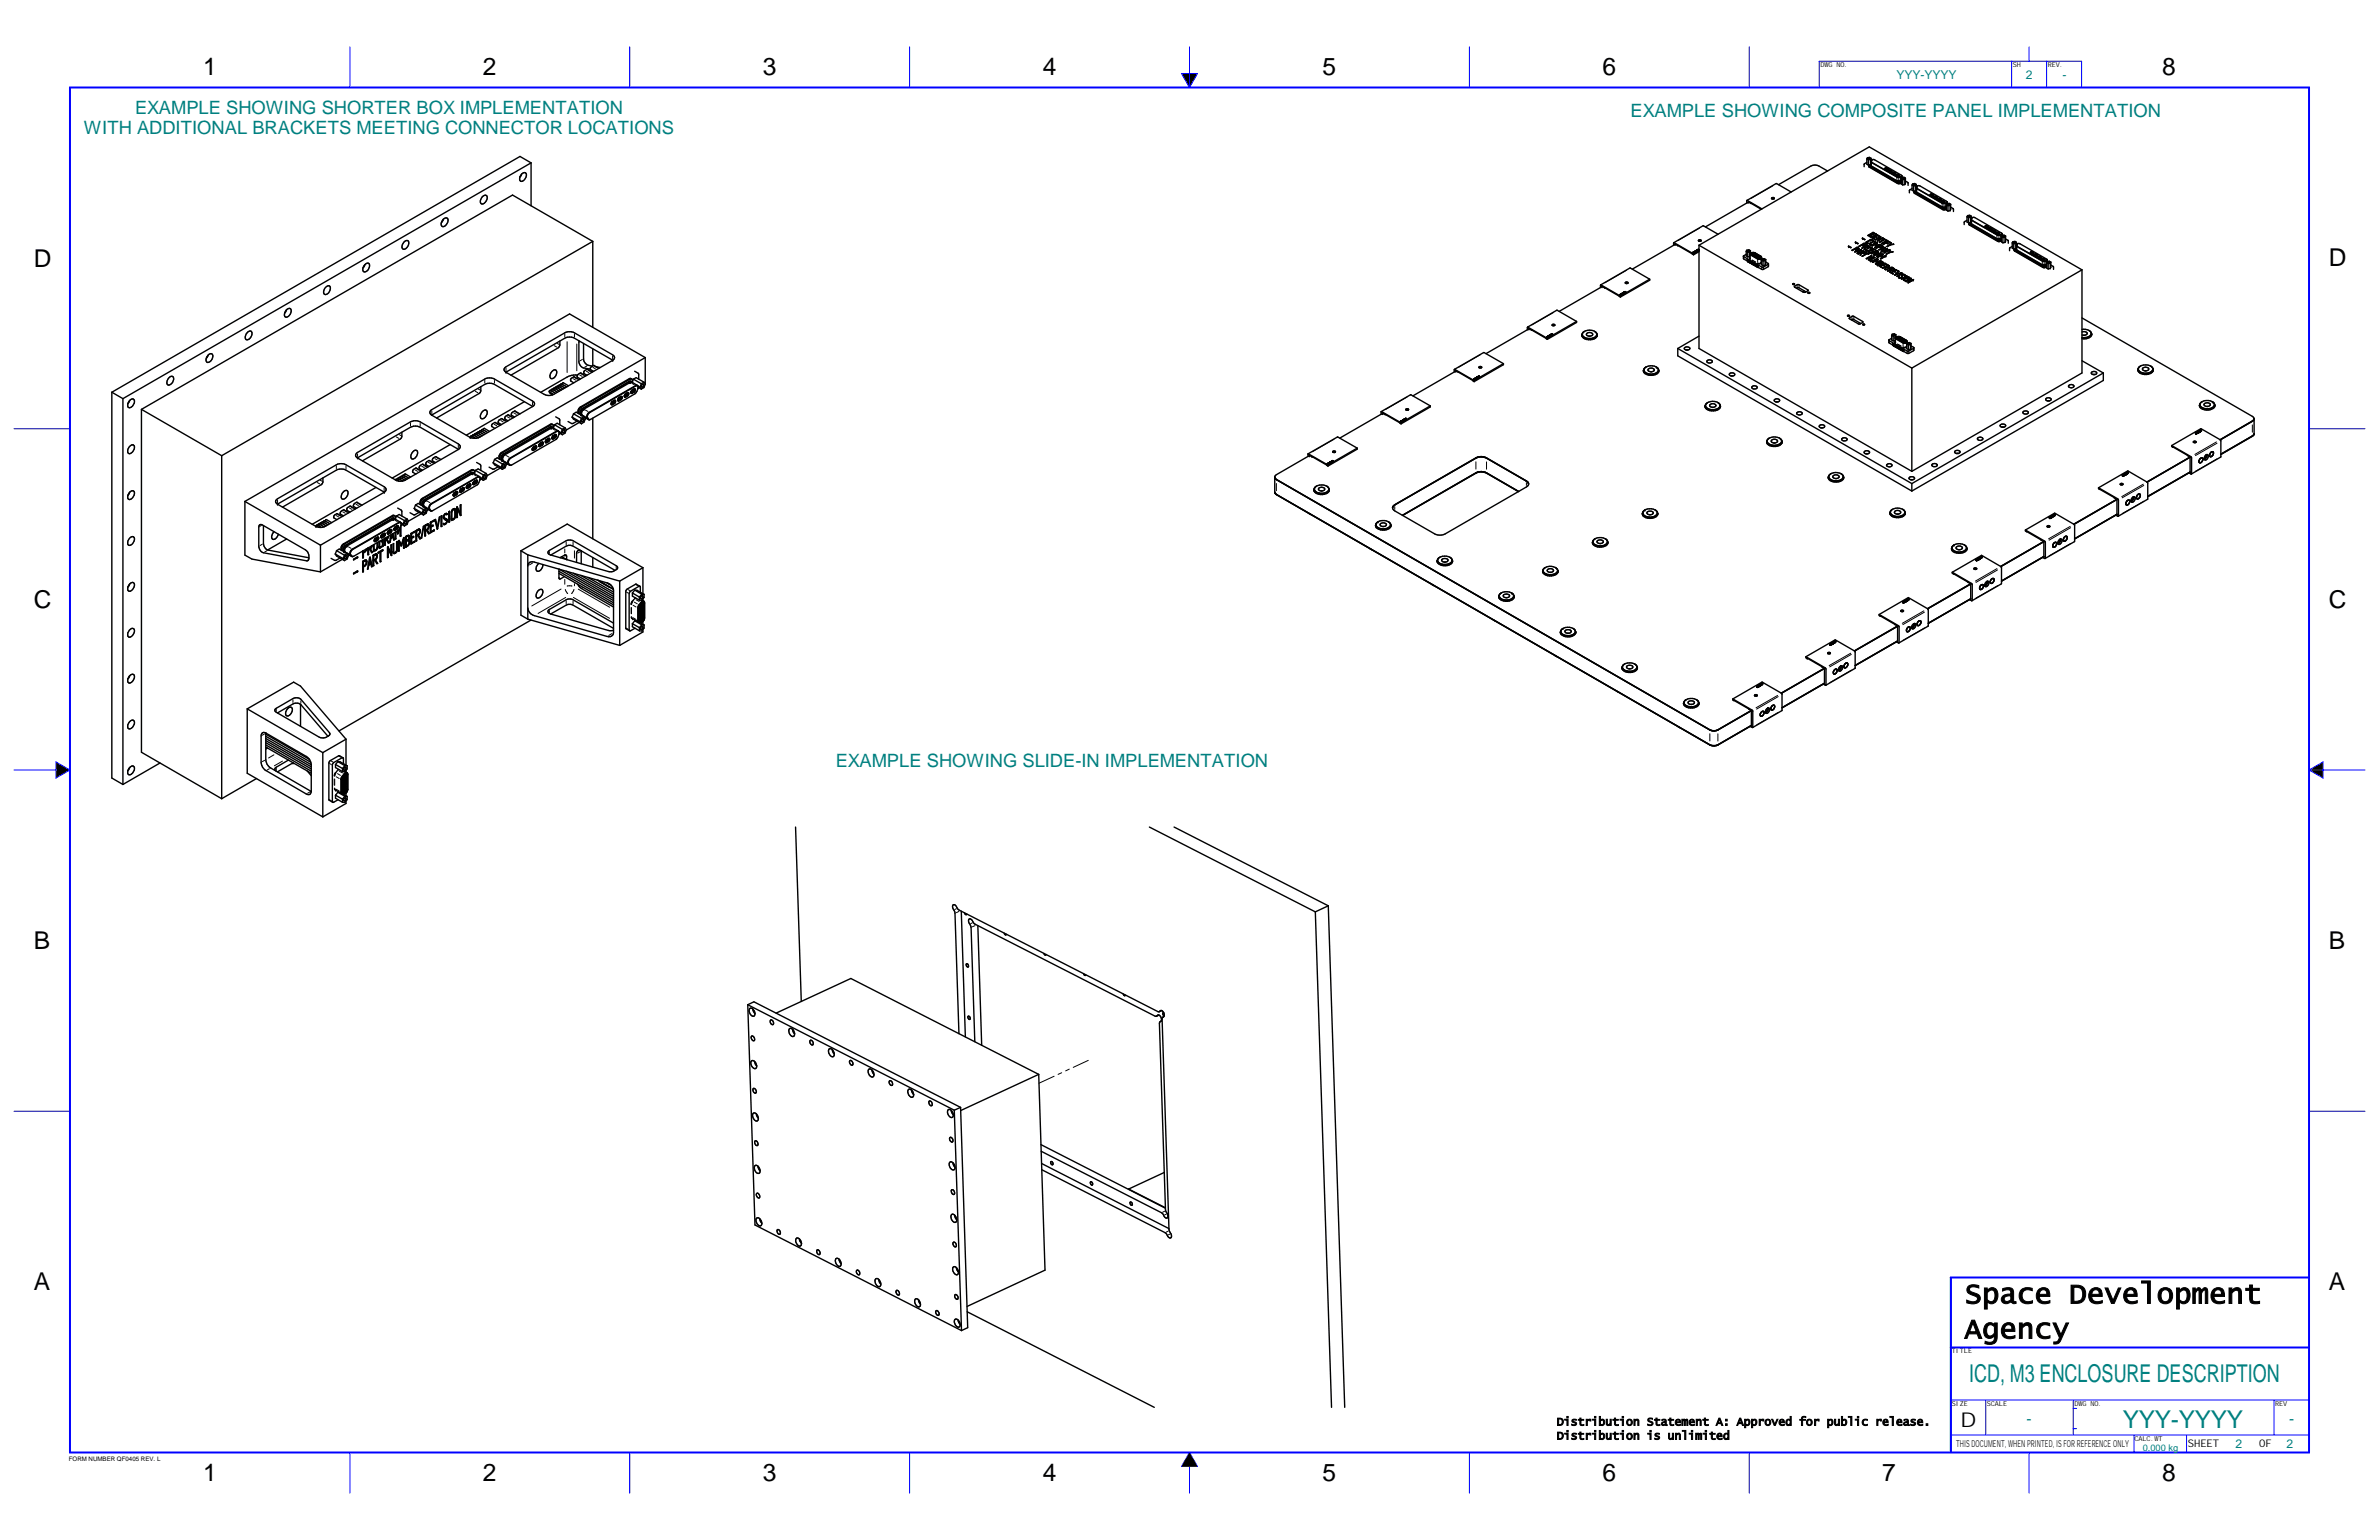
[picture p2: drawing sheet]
<svg xmlns="http://www.w3.org/2000/svg" width="864mm" height="559mm" viewBox="0 0 864 559" stroke-linecap="round" stroke-linejoin="round" font-family="sans-serif">
<defs><g id="words">
<g font-size="10.6">
<text x="713.1" y="473">Space Development</text>
<text x="713.1" y="485.7">Agency</text>
</g>
<g font-size="8.9">
<text x="73.7" y="27.3">1</text>
<text x="175.3" y="27.3">2</text>
<text x="276.9" y="27.3">3</text>
<text x="378.5" y="27.3">4</text>
<text x="480.1" y="27.3">5</text>
<text x="581.7" y="27.3">6</text>
<text x="784.9" y="27.3">8</text>
<text x="12.3" y="96.7">D</text>
<text x="845.4" y="96.7">D</text>
<text x="12.3" y="220.5">C</text>
<text x="845.4" y="220.5">C</text>
<text x="12.3" y="344.4">B</text>
<text x="845.4" y="344.4">B</text>
<text x="12.3" y="468.2">A</text>
<text x="845.4" y="468.2">A</text>
<text x="73.7" y="537.3">1</text>
<text x="175.3" y="537.3">2</text>
<text x="276.9" y="537.3">3</text>
<text x="378.5" y="537.3">4</text>
<text x="480.1" y="537.3">5</text>
<text x="581.7" y="537.3">6</text>
<text x="683.3" y="537.3">7</text>
<text x="784.9" y="537.3">8</text>
</g>
<g font-size="8.9" fill="#008080">
<text x="714.8" y="501.5">ICD, M3 ENCLOSURE DESCRIPTION</text>
<text x="770.6" y="518">YYY-YYYY</text>
</g>
<text font-size="7.4" x="711.6" y="517.7">D</text>
<g font-size="6.7" fill="#008080">
<text x="49" y="41.4">EXAMPLE SHOWING SHORTER BOX IMPLEMENTATION</text>
<text x="591.9" y="42.5">EXAMPLE SHOWING COMPOSITE PANEL IMPLEMENTATION</text>
<text x="30.5" y="48.5">WITH ADDITIONAL BRACKETS MEETING CONNECTOR LOCATIONS</text>
<text x="303.4" y="278.4">EXAMPLE SHOWING SLIDE-IN IMPLEMENTATION</text>
</g>
<g font-size="5.6" fill="#008080">
<text x="735.6" y="516.6">-</text>
<text x="831" y="516.6">-</text>
</g>
<g font-size="4.4" fill="#008080">
<text x="688.5" y="28.7">YYY-YYYY</text>
<text x="735.5" y="28.7">2</text>
<text x="748.7" y="28.7">-</text>
<text x="811.5" y="525.5">2</text>
<text x="830" y="525.5">2</text>
</g>
<g font-size="4.2">
<text x="565.1" y="517.2">Distribution Statement A: Approved for public release.</text>
<text x="565.1" y="522.3">Distribution is unlimited</text>
</g>
<g font-size="3.8">
<text x="794.2" y="525.2">SHEET</text>
<text x="820.1" y="525.2">OF</text>
</g>
<text font-size="3.5" x="710.1" y="525.2">THIS DOCUMENT, WHEN PRINTED, IS FOR REFERENCE ONLY</text>
<text font-size="3.3" fill="#008080" x="777.8" y="526.3">0.000 kg</text>
<g font-size="2.5">
<text x="660.8" y="24.3">DWG NO.</text>
<text x="730.7" y="24.3">SH</text>
<text x="743.4" y="24.3">REV.</text>
<text x="708.6" y="491">TITLE</text>
<text x="708.6" y="510">SIZE</text>
<text x="721.3" y="510">SCALE</text>
<text x="753" y="510">DWG NO.</text>
<text x="825.9" y="510">REV</text>
<text x="774.9" y="522.7">CALC.WT</text>
</g>
<text font-size="2.2" x="25" y="530.1">FORM NUMBER QF0405 REV. L</text>
</g></defs>
<g fill="none" stroke="#00f" stroke-width=".36">
<path d="M127 17v14.7M228.6 17v14.7M330.2 17v14.7M431.8 17v14.7M533.4 17v14.7M635 17v14.7M736.6 17v5.2M428.9 26.7h5.8l-2.9 5zM660.4 31.7v-9.5h95.2v9.5M730.2 22.2v9.5M742.9 22.2v9.5M5.1 155.6h20.3"/>
<path d="M838.2 155.6h20.3M5.1 279.4h15.2M20.3 276.5l5.1 2.9-5.1 2.9zM838.2 279.4l5.1-2.9v5.8zM838.2 279.4h20.3M5.1 403.2h20.3M838.2 403.2h20.3M708.2 508h130M720.9 508v12.7M752.6 518.4h1.2M752.6 511h1.2M752.6 508v12.7"/>
<path d="M825.5 508v12.7M127 527v14.8M228.6 527v14.8M330.2 527v14.8M431.8 527v14.8M431.8 527l2.9 5.1h-5.8zM533.4 527v14.8M635 527v14.8M708.2 520.7h130M736.6 527v14.8M774.7 520.7v6.3M793.7 520.7v6.3"/>
</g>
<path d="M25.4 31.7h812.8v495.3h-812.8zM838.2 463.5h-130v63.5M708.2 488.9h130" fill="none" stroke="#00f" stroke-width=".72"/>
<path d="M428.9 26.7h5.8l-2.9 5zM838.2 279.4l5.1-2.9v5.8zM20.3 276.5l5.1 2.9-5.1 2.9zM431.8 527.1l2.9 5h-5.8z" fill="#000"/>
<g fill="none" stroke="#000" stroke-width=".51">
<path d="M192.8 59.1v15.6M192.8 59.1l-148.2 85.6M192.8 59.1l-4-2.3-148.2 85.5M677.7 58.9l-1 .6v1M677.7 57.7l.5 .3M677.7 57.7v1.9l.5 .3M678.1 57.5l.7 .1-.5 .1zM678.2 58v1.9M678.8 59.8l-.6 .1M679 57.9v1.8M679 57.9l-.8 .1M679.2 59.6l-.8 .5 .2 .6 10.2 5.8 .6 .2 .8-.4"/>
<path d="M679.2 59.8v.5M679.2 59.4l-.1 .2M679.2 58.8l9.4 5.5h1.3l.5-.4M679.2 57.4l-.2 .5M679.2 57.4l-.6-.3-.7 .1-.2 .5M679.2 57.4v2.5M679.2 58.5l.2 .4 9.2 5.3h1.3l.4-.5M679.4 58.2l.5-.3 .6 .1 9.8 5.7M679.4 58.1l-.2 .4M160.8 79.7a1 1 0 0 1 1.5-.6 1 1 0 0 1 .2 1.5l-.5 1a.99 .99 0 0 1-1.5 .6 .99 .99 0 0 1-.2-1.6zM161 79.5l-.8 1.3M175 71.5a1 1 0 0 1 1.5-.6 1 1 0 0 1 .2 1.5l-.5 1a.99 .99 0 0 1-1.4 .6 .99 .99 0 0 1-.3-1.6z"/>
<path d="M189.3 63.2a1 1 0 0 1 1.4-.5 1 1 0 0 1 .3 1.5l-.6 1a1 1 0 0 1-1.4 .5 1 1 0 0 1-.3-1.5zM189.4 63.1l-.7 1.2M634.2 72.7l5.4 3.1M634.2 72.7l-.1 1M634.7 73.3l.9 .5M634.7 73.3l-15.6 9M634.7 73.3l-.1 .1M635.6 73.8l3.8 2.1M635.7 73.8h-.1M643.1 71.9l.7-.2 .3 .3-.6 .3zM643.1 72.1h.9M650.2 69.7l-5.4-3.1-10.6 6.1"/>
<path d="M663.4 62.1l-3.6-2.1h-1.9l-12.3 7M678.4 60.3l10.4 6.1 .6 .1 .8-.3M679.2 60.2l.2 .4 9.2 5.4 1.6-.1M679.3 60.4l9.3 5.3M679.4 60.2l9.2 5.4 1.6-.1M684.2 61.2l1 .4M684.2 61.2l.5-.3 .7 .5M684.3 61.1l.6-.1 .4 .5M684.3 61.1v.2M684.5 61.3l.2 .1M684.5 61.3v.1M684.7 61.2l-.2 .1"/>
<path d="M684.7 61.2v.2M684.7 61.3v.1M684.8 61.3v.2M685 61.4h.1M685 61.4l.2 .2M685.4 61.4l-.2 .2M685.7 62.1l.4-.3 .6 .5M686.1 62.1h-.2M686.1 62.1v.1M686.3 62.4h.3M686.4 62.2l.2 .2M686.4 62.2l-.1 .2"/>
<path d="M686.4 62.2l.1 .2M686.7 62.2l-.1 .2M686.7 62.2l-.6-.5-.5 .1 .7 .6M687 62.7l.7 .5M687 62.7v.2M687.2 62.9h.1M687.3 62.8l.2 .1h-.3M687.3 62.8l-.1 .1M687.3 62.8v.1M687.5 62.5l.5 .2-.1 .4M687.5 62.5l-.5 .2M687.5 62.6l-.5 .1"/>
<path d="M687.5 62.6l.6 .3M687.5 62.9v.2M687.9 63.1l-.3 .1M687.9 63.1l-.2 .1M688.4 63.6l.6-.2 .4 .4M688.6 63.7v.1M688.6 65.7h1.5M688.8 63.7v.1M688.9 63.7v.1M688.9 63.7l-.3-.1 .2 .2M688.9 63.7l-.1 .1M689 63.9h.3"/>
<path d="M689.1 63.8l.2 .1M689.1 63.8l-.1 .1M689.5 63.8l-.2 .1M689.5 63.8l-.4-.5-.7 .1 .6 .5M690.2 64.9l.5 .3M690.2 64.9v1.9l.5 .3M690.3 63.7l.1 .2M690.4 63.9v.5M690.7 65.2v1.9M691.5 65.1l-.8 .1M691.5 67l-.8 .1M691.5 65.1v1.9"/>
<path d="M691.7 65.7l.9 .6 .1 1M691.7 64.6l-.6-.3-.7 .1-.2 .5M691.7 64.6l-.2 2.4M691.7 64.6l-.2 .5M694.1 68.4l-.9 .6-.1 1M694.1 67.1l.6 .4M694.1 67.1v1.9l.6 .4M694.5 67l.7 .1-.3 .2zM694.7 67.5v1.9M694.8 69.7l.2 .5 10.2 5.9 .7 .1 .7-.4M695.2 69.3l-.5 .1M695.5 67.4l-.8 .1"/>
<path d="M695.5 67.4v1.8M695.6 69.7l.1 .2M695.6 69.1l-.7 .5 .1 .4 10.2 5.9 .7 .1 .7-.4M695.6 68l.7-.6 .7 .1 9.8 5.7M695.6 68.3l9.4 5.5h1.3l.5-.4M695.6 69.3v.1M695.6 66.9l.2 3.2 9.2 5.3h1.6M695.6 66.9l-.5-.3-.8 .1-.2 .4M695.6 68.9l-.1 .3M695.6 66.9l-.1 .5M695.7 68l.1 .4 9.3 5.3h1.2l.5-.5M695.8 69.9l9.2 5.3"/>
<path d="M695.8 69.7l9.2 5.4 1.6-.1M700.7 70.7l.7 .4M700.9 70.8h.3M700.9 70.8l.2 .1M700.9 70.8v.1M701 70.8l.1 .1M701.2 70.8l-.1 .1M701.2 70.8v.2M701.3 71h.3M701.3 71v.1M701.6 71l-.2 .1M701.7 70.7l.1 .3"/>
<path d="M701.7 70.7l-.6-.2-.4 .2M701.7 70.7l-.8-.3-.2 .3M701.8 71h-.2M702.1 71.5l.6 .3M702.1 71.5l.6-.3 .5 .4-.2 .2M702.1 71.4v.1M702.1 71.4l.6-.1 .5 .5M702.4 71.5l-.1 .1M702.4 71.5l.2 .1M702.6 71.6h-.3M702.6 71.6v.2M702.7 71.8h.3"/>
<path d="M703.5 72.3l.4-.2 .6 .4M703.6 72.3l.2 .1M703.6 72.3v.1M703.9 72.3v.1M703.9 72.3h-.2M703.9 72.3h-.3M703.9 72.3l-.1 .1M703.9 72.4h-.1M704 72.3v.2M704 72.6h.1M704.2 72.5l.1 .1M704.2 72.5l-.2 .1"/>
<path d="M704.3 72.6h.1M704.3 72.6h-.2M704.6 72.5l-.5-.5-.6 .1 .6 .5M704.6 72.5l-.3 .1M704.8 73.1l.4-.2 .7 .4M704.9 73.2l.6 .2 .4-.1M704.9 73.2l-.1-.3 .5-.1 .6 .5M705 75.3l.7 .1M705.3 73.1l-.3 .1h.2M705.3 73.1l-.1 .1M705.3 73.2v.1M705.4 73.4h.1"/>
<path d="M705.7 73.3l-.3 .1M705.7 73.3v.1M706.5 75.2l-.8 .2M706.6 74.4l.5 .3M706.6 74.4v1.8l.5 .4M706.8 73.2v.2M706.8 73.4v.5M707 74.2l.7 .1-.3 .2zM707.1 74.7v1.9M707.9 74.5v2M707.9 74.5l-.8 .2M707.9 76.5l-.8 .1"/>
<path d="M708.1 75.2l1 .7v.9M708.1 74.1l-.5-.3-.8 .1-.2 .5M708.1 74.1l-.2 2.4M708.1 74.1l-.2 .4M714 78.7l.6 .3M714 78.7v1.9l.6 .3M714 79.9l-1 .7v.9M714.5 78.5l.3-.2 .4 .2-.6 .2zM714.6 79v1.9M715.3 78.9v1.8M715.3 78.9l-.7 .1M715.5 79.7v1.7"/>
<path d="M715.6 78.4l-.3 .5M715.6 78.4l-.6-.3-.8 .1-.2 .5M715.6 78.4l.1 1.6 9.2 5.3M715.6 79.7l9.4 5.5M715.7 79.2l.5-.3 .7 .1 9.8 5.7M715.7 79.2l-.1 .3M715.8 79.1l-.1 .1M132.4 96.1a.98 .98 0 0 1 1.4-.6 .98 .98 0 0 1 .2 1.6l-.5 .9a1 1 0 0 1-1.4 .6 1 1 0 0 1-.3-1.5zM132.5 96l-.7 1.2M146.6 87.9a1 1 0 0 1 1.4-.6 1 1 0 0 1 .3 1.6l-.6 .9a.99 .99 0 0 1-1.4 .6 .99 .99 0 0 1-.3-1.5zM215.2 87.6l-134.7 77.8M215.2 87.6v31.2"/>
<path d="M215.2 87.6l-29.1-16.8-134.7 77.7M607.6 88.1l7.2 4M607.6 88.1l-.1 .9M608.2 88.6l.8 .6M608.2 88.6l-15.7 9.1M608.2 88.6l-.1 .1M609 89.2l5.4 3M609.1 89.1l-.1 .1M614.4 92.2h.1M614.4 92.2l.4 .3M614.6 91.6l.2 .1M614.7 91.5l.3 .1"/>
<path d="M614.8 92.1v.4M614.8 91.7h.1M615.1 91.4h.1M615.2 91.2l.1 .1M615.3 91.3h.1M615.3 91.2v.1M615.5 91l.1 .1M616.1 90.7l.2 .1M616.2 90.7l.2 .1M616.2 90.6l.2 .1h-.3M616.3 90.6l.2 .1h-.3M616.5 87.2l.7-.2 .4 .3-.6 .3z"/>
<path d="M616.6 87.4h.9M616.7 90.6l-.2-.1 .2 .1M616.8 91l-2 1.1M616.8 91.3l-2 1.2M616.8 89l61.8-35.7 77.2 44.6M616.8 89l77.2 44.6M616.8 89v37.4l77.2 44.6M623.7 85l-5.5-3.1-10.6 6.2M632.9 93l6.8 4 2.2-1.2M633.9 92.3l-1 .6 .1 1.1 6.5 3.7h.7l1.8-1.1-.1-.9-.9-.7M633.9 91.2l.5 .3M633.9 91.2v1.7l.5 .3"/>
<path d="M634.3 94.3l.1 .2-.1-.2M634.3 91l.7 .1-.3 .2zM634.4 94.2l.2 .3M634.4 91.5v1.7M634.7 94.4v.4M634.8 94.7l.1 .1M634.8 94.7l-.2-.4 .1 .4M635 94.5v.4M635 94.7v.3M635 94.6l.2 .4M635.1 94.6l.1 .4v-.3M635.1 94.6l-.3 .1"/>
<path d="M635.1 93.6l.3 .3M635.1 92.2v1.6l.2 .2M635.1 93.1l-.7 .1M635.2 91.4l-.8 .1M635.2 91.4l.2 1.1 3 1.6a.73 .73 0 0 0 .8-.2 .73 .73 0 0 0 .1-.9l-2.4-1.3M635.3 94.7v.4M635.3 95.1l.3 .1M635.3 94.7l.3 .2M635.3 94.7l.6 .4v.4M635.4 94.8l.4 .5M635.4 95.1l.2 .1M635.4 94.9l.2 .1"/>
<path d="M635.4 91.9l-.2 .1M635.4 91.8v.5l3 1.7 .8-.3v-.7M635.4 91v.8M635.4 91l-.5-.4-.8 .2-.2 .4M635.4 91l-.2 .4M635.7 92.1h.4M636 91.9l.1 .2M636 91.9l-.3 .2M636 95.1v.4M636.1 95.3l.1 .3M636.2 95.2l.1 .2M636.2 95.2l.2 .3"/>
<path d="M636.3 95.5l.2 .3M636.4 92.2l.1 .1M636.4 92.2v.1M636.4 92.2l-.3 .1h.3M636.4 95.5l.3 .3M636.4 95.6l.1 .2M636.5 91.9l.1 .1h-.4M636.5 91.9l-.3 .1M636.5 91.9l.2 .1M636.5 92.4l.3 .2zM636.5 95.4l.2 .2zM636.6 92.2h.4z"/>
<path d="M636.7 92.4l-.2 .1M636.8 91.8h-1M636.8 91.8l2.4 1.4-.2 .5M636.8 91.8l-1.2 .1-.2 .2 2.9 1.7 .7-.1M636.9 92.7h.4M636.9 95.8l-.1-.3 .1 .5M636.9 91.7l-1.5 .1M636.9 91.7h.1M637 95.7h.1M637.1 92.6l-.1 .2-.1-.2M637.1 95.7l.2 .4M637.1 95.7l-.2 .4"/>
<path d="M637.2 95.8v.2M637.2 92.3l.2 .2-.5 .1M637.2 92.3l-.2 .2h.2M637.3 92.3l-.3 .1M637.3 92.9h.4zM637.4 95.9l-.1 .2M637.4 95.9l.3 .6M637.4 95.9l-.1 .1M637.5 92.6l-.1 .1M637.5 92.5l.3 .2zM637.5 95.9v.3M637.5 96.2v.1"/>
<path d="M637.6 96l.1 .1M637.6 96l-.1 .2M637.6 93.2l.4-.1zM637.7 92.5l.1 .2M637.7 96.1v.3M637.7 93.1l.3 .1M637.8 96.1v.4zM637.8 92.8h.4l-.3 .2zM637.8 92.8h.2M637.8 92.8v.1M637.8 96.2l.3 .3M637.8 96.2l.4 .6 .1-.4-.1 .2"/>
<path d="M637.8 96.2v.3M638.2 96.6v.1M638.2 93l.4 .1M638.2 93l.3 .2zM638.3 93.3l-.3 .1 .9-.1h-.3M638.3 93.3l.1 .2M638.3 93.3l-.3 .1M638.4 93.6l.4 .1M638.5 93.5l-.1 .1M638.6 93.2l.2 .5M638.8 93.6h-.4M639.2 93.3l-.2 .4"/>
<path d="M639.3 95.3l-.5 .3-.8-.1M639.4 95.4l-.5 .3-.9-.1M639.4 94.4l.6 .3M639.4 94.4v1.7l.6 .3M639.5 93.3v1M639.8 94.2l.7 .1-.3 .2zM640 94.7v1.7M640.8 94.6l-.8 .1M640.8 96.3l-.8 .1M640.8 94.6v1.7M641 94.1l-.6-.2h-.8l-.2 .5M641 94.1l-.2 .5"/>
<path d="M641 94.1l-.2 2.2M671.1 89.3l.7 .6M673.6 90.6l-.4-.2-.8 .5M673.6 87.8l.8 .6M674.1 91.2l.5 .3M674.2 89.9l-.8 .4 .2 .3M674.2 89.7l-1.9 1.1 .1 .1M674.2 89.9l.4 .2M674.2 89.7l.4 .3M674.2 89.7v.2M674.2 89.9l-1.8 1M674.3 91.1l-.2 .1"/>
<path d="M674.3 91.1l.4 .4M674.3 91.1l.4 .3M674.3 90l.3 .1-.2 .5M674.5 90.3l-.8 .2M674.6 90.3h-.1M674.6 91.5l-.4 .4M674.7 90v.2M674.7 91.4v.1M674.7 90.2l-.2 .4h-.9M674.7 90.1l.1 .3M675.3 90.8l-.6 .6M675.3 90.8l-.6 .7"/>
<path d="M675.3 90.8l-1 .3M675.6 91.6l.4 .2 .7-.2M675.6 91.6l.1 .2M675.6 90.6l-.3 .2M675.6 90.6l-1.5 1.3 .5-.4M675.6 91.8l-.3 .7M675.6 91.8l-.2-.1-.8 .5M675.6 90.6l-2.3 .8 .8-.2M675.7 91.8l.1 .1M675.9 88.9v.1M675.9 89l.2 .2M675.9 89l.2 .1"/>
<path d="M676.1 86.4l.8 .6M676.4 91.1l-1.8 1.1M676.4 91l-1.8 1.2M676.4 91.1l.3 .3M676.4 91.1l.4 .3M676.4 91l.5 .3M676.4 91v.1M676.4 91.1l-.8 .5M676.5 91.9h-.7l-.5 .6M676.7 88.4l-1.8 1M676.7 88.3l.5 .3M676.7 88.3v.1"/>
<path d="M676.7 88.4l-.8 .5M676.7 88.3l-1.9 1.1 1.1-.4M676.7 88.4l.3 .2M676.7 91.4l.1 .2M676.8 91.4l.1 .1M676.8 91.6l-.2 .3M676.9 91.3l.1 .1M677 91.4l-.5 .5M677 89.5l.1 .2M677 89.5l.5 .2 .7-.2M677 88.6a.58 .58 0 0 1-.4 .6 .58 .58 0 0 1-.7-.3M677 88.6l.3 .3"/>
<path d="M677.1 89.7l-.4 .8M677.1 88.7l-.2 .5M677.1 89.7l.1 .1M677.2 89.8l-.5 .7M677.2 88.6l.1 .3M677.3 88.9l-.5 .3-.7-.1M677.4 91.6l.3 .3M677.4 91.6l.9 .6M677.5 88l-.1 .1M677.5 90.7l.7 .2M677.6 87.9v.2M677.7 88.1l.2 .1"/>
<path d="M677.7 91.9l-1.6 1.1M677.8 88.9l.5 .3M677.8 88.9v.1M677.8 89.1l-.8 .4M677.8 88.9l-1.9 1.1 1.2-.3M677.8 89.1l.4 .4M677.8 89l-1.8 1M678 90.1a.91 .91 0 0 1 1.6 .1l-1.7 .9-.6-.3 .1-.3M678.2 89.7l-1 .1M678.2 89.5v.2M678.3 92.2l-.5-.2-1.7 1M678.3 91.3l.8 .5"/>
<path d="M678.3 89.3l.1 .2M678.3 91.3l.1-.1a2.15 2.15 0 0 1 2-.8l.5 .3-.8-.3-1.5 .9M678.3 89.2l-.1 .5M678.5 91.3l.6 .4M678.5 91.3l.1 .3M678.6 88.4l1.3-.8a.53 .53 0 0 1 .7-.1 .53 .53 0 0 1 .2 .6l-1.6 .8zM678.8 88.5v.1M678.8 88.4l.1 .4M678.9 94.5l-.1 .1M678.9 88.6l.6 .1M678.9 88.3l-.1 .1M679 87.1l-1.5 .9"/>
<path d="M679.1 91.7v.1M679.1 93l-.8 1.3M679.1 93l-1.5 .9M679.1 94.7l.1 .1M679.1 93l-.8 1.3 1.8-1.2M679.2 94.3l-.3 .2M679.2 94.3l-.2 .3M679.2 86.9l-1.7 1M679.3 86.9l.7 .3-.9-.2-1.4 .8 .4 .5-.6-.3M679.3 88.1l-.5 .3M679.3 89.9l.1 .1M679.4 92.7l-1.8 1.2"/>
<path d="M679.4 92.7l-.8 1.3M679.4 90v.3l-.5 .3M679.4 90a1.35 1.35 0 0 0-1.9 .9M679.4 90l.2 .2M679.4 90.1l-.5 .3M679.8 90.9l.2 .3M679.8 90.9l.4 .3-1.1 .6M679.8 90.9l-.2 .1 .3 .2M679.9 91.2l-.8 .6M679.9 91.2l-.8 .5M679.9 87.8l-1 .5M680 84.3l-1.8 1.2"/>
<path d="M680 86.4l.5 .4M680.1 93.1l-1.5 .9M680.4 84.8l.5 .4-1.4 .8-.4-.1M680.4 84.8l-1.8 1M680.4 84.6l-1.9 1.1 .4 .2M680.4 84.6l.7 .4M680.4 84.8l-1.6 1.1M680.4 84.6v.2M680.5 91.5l.1 .2M680.5 93.4l-1.6 1.1M680.5 93.4l-1.3 .9M680.5 93.4v.1"/>
<path d="M680.6 91.7l-.4 .8M680.6 91.7l-.3-.1-.8 .5M680.6 91.7l.1 .1M680.6 87.8l.3 .2M680.7 87.8v.3l-.4 .3M680.7 87.8l-.5-.2-.7 .4M680.7 87l1.9-1.1zM680.7 88l-.4 .3M680.8 85h.3v.3l-1.5 .8-.7-.2M680.9 85.8l.3 .3M681 88.9v.2M681.2 88.3l-.4 .8"/>
<path d="M681.2 88.3l-1.5 .9M681.2 86.1l-.4-.2-.8 .5M681.3 93.8l-1.6 1-.8-.3M681.3 90.9l.6 .5M681.3 90.9v.1M681.3 93.8v.1M681.3 94.9v.1M681.3 91.1l-.8 .4M681.3 93.8l-1.7 .9-.6-.2M681.3 91l-1.8 1.1M681.3 90.9l-1.8 1.2M681.3 91.1l.4 .3"/>
<path d="M681.4 88.2l-1.8 1M681.4 88.1l-1.9 1.1h.2M681.4 88.2h.1M681.4 88.1l-.4 .8M681.4 88.1v.1M681.4 92.4h-.1M681.4 94.3l-.3 .8M681.4 91.8h-.7l-.5 .7M681.4 92.4l.4 .3M681.4 92.4l.4 .2M681.4 94.3l-1.5 .9M681.6 85.3l-1.9 1.1 .8 .4"/>
<path d="M681.6 85.3l.8 .4-.8-.3M681.6 85.3v.1M681.6 85.4l-.7 .4M681.6 85.4l-1.8 1M681.6 91.5l-.5 .2-.6-.2M681.7 94l-1.8 1.2M681.7 94l-.4 .9M681.7 91.4v.2M681.7 92.7l-.3 .4M681.7 91.3l.1 .1M681.7 91.4l-.2 .4M681.8 92.6v.1"/>
<path d="M681.9 91.4l-.5 .4M682.1 88.9l-1.4 .9M682.1 88.9l-1.3 .2M682.1 89.7l-1 .4M682.2 89.7l.1 .1M682.3 94.8l-1.4 1M682.3 94.8l-1.2 .3M682.5 88.7l-1.5 .2M682.5 95.4l.4 .2 .6-.1M682.5 88.7l-.4 .2M682.5 88.7l-1.8 1.1M682.5 92l-.7 .6"/>
<path d="M682.5 92l-.7 .7M682.5 95.4v.1M682.5 92l-1.1 .4M682.6 96.6l.7 .4zM682.6 85.9l-.7 1.3M682.6 96l-.8 .1M682.6 96l-.3-.5-.8 .6M682.7 96l-.2 .2M682.7 94.7l-1.4 .2M682.7 94.7l-.4 .2M682.7 95.8v.2M682.7 94.7l-1.8 1.1"/>
<path d="M682.7 95.7l.1 .1M682.8 91.8l-2.4 .8 .8-.2 .5 .3M682.8 91.8l-.3 .2M682.8 91.8l-1.5 1.3 .4-.4M682.8 90.4l.5 .3M682.9 88.9l-1.8 1.2M682.9 89.1l.4 .2M682.9 88.9l.5 .4a.73 .73 0 0 1-.5 .7 .73 .73 0 0 1-.8-.3M682.9 89.1l-.8 .6M682.9 89.1l-1.8 1M682.9 88.9v.2M682.9 95.8l-.5 .5-1-.2"/>
<path d="M682.9 95.8v.1M683 90.3l.4 .4M683 90.3l.4 .3M683 90.4h-.2M683.1 93.1v.1M683.1 94.9l.5 .6M683.1 94.9v.1M683.1 95l-.6 .4M683.1 94.9l-1.9 1.1 .2 .1M683.1 95l.1 .1M683.1 95l.6 .5M683.1 95l-1.7 1.1"/>
<path d="M683.3 92.5l-.4 .7M683.3 89.3l-.4 .4h-.5M683.3 92.5l-1.6 .8M683.3 95.1l.1 .1M683.3 89.4l-.2 .4M683.3 90.7v.1M683.3 90.7l-.3 .4M683.3 89.3l.1 .1M683.3 86.3l-1.4 .9M683.3 95.7l-.4 .1M683.3 86.3l.2 .1-2 1 .8-1.2-.7 1.3M683.4 90.6v.1"/>
<path d="M683.4 89.4l.1 .2M683.5 92.2l-.4 .9M683.5 92.2v.1M683.5 92.2l-1.8 1.1M683.5 92.3h.1M683.5 92.3l-1.8 1M683.5 95.3l-.2 .4M683.5 95.3v.2M683.6 95.5l-.3 .2M683.6 96.1l.3 .3M683.6 96.1l.4 .2-.5-.2M683.7 86.5l.3 .3"/>
<path d="M683.7 86.5l1 .5zM684 86.8l-1.7 1.1M684 86.8l-1.8 1 1.9-.9 .4 .2M684 90l-.6 .7M684 90l-1 .3M684 90l-.6 .6M684.1 93l-1.3 .9M684.1 93l-1.2 .2M684.2 95.7l-1.7 1M684.2 95.5l-1.9 1.1 .8 .5M684.2 95.5v.2M684.2 95.5l.8 .5-.8-.3"/>
<path d="M684.2 95.7l-.6 .4M684.3 89.7l-2.3 .9 .8-.2M684.3 89.7l-.3 .3M684.3 89.7l-1.4 1.4M684.4 97.8l2.5-.7zM684.5 96.7l.5 .3 .7-.2M684.5 96.7l.2 .3M684.5 92.8l-.4 .2M684.5 92.8l-1.7 1.1M684.5 92.8l-1.4 .3M684.6 96.9l-.3 .9 .4-.8M684.6 96.9l-.4 .8"/>
<path d="M684.6 96.9l-.2-.1-.9 .5M684.8 90.5l-.8 1.3M684.8 88l.5 .5M684.8 90.5l-.8 1.2M684.8 90.5l-1.5 .9M685 87.2l-1.8 1.2M685.1 90.2l-1.8 1.2M685.1 90.2l-.8 1.2M685.3 88.5l-.6-.4-1 .6M685.3 96.3l-1.8 1M685.3 96.1l-1.8 1.2M685.3 96.3l.4 .3v.3"/>
<path d="M685.3 96.1l.5 .3M685.3 96.3l.5 .2-.1 .3M685.3 96.1v.2M685.3 96.3l-.8 .4M685.5 87.5l-1.8 1.2M685.5 87.6l-1.8 1.1M685.5 87.5l.8 .5-.8-.3M685.5 87.6l.6 .4M685.5 87.7l-.7 .3M685.5 87.5v.1M685.6 91.6l-.9 .6h.1M685.6 91.6v.1"/>
<path d="M685.6 91.7l-.8 .5M685.7 96.9l-1 .1M685.7 96.9l-.2 .1M685.8 90.6l-1.5 .8M685.8 90.6l-1.8 1.2M685.8 96.6l.1 .2M685.8 96.5l.1 .2M685.9 88.9l-.8 .6M685.9 88.9v.1M685.9 91.5v.2M685.9 89l-.8 .5M685.9 96.7l-.2 .2"/>
<path d="M686.1 90.8v.1M686.1 90.8h.2l-.4 .7M686.1 90.9l.1 .1M686.1 90.8l-.5 .8M686.1 90.9l-.5 .8M686.1 88.8v.1M686.4 88.2l-.5 .8M686.4 88l-.5 .9M686.4 88.2h.1M686.4 88l.1 .1-.4 .7M686.4 88v.2M686.4 97.8l-.3 1"/>
<path d="M686.4 98l.2 .1M686.6 98.1l-.4 .7h-.2l.4-.8-.2-.1-.8 .5M686.6 99l.6 .4M686.8 97v.1M687 91.3l-1.1 .2M687 91.3v.1M687 91.3l.2 .1-1.4 .3-1 .5M687.1 97.2l-1.9 1.1 .2 .1M687.1 97.2v.1M687.1 97.3l.5 .3M687.1 97.2l.5 .3M687.1 97.4l-.7 .4"/>
<path d="M687.1 97.3l-1.8 1M687.3 97.5h.1a.56 .56 0 0 1-.4 .6 .56 .56 0 0 1-.6-.3M687.3 88.6l-2.2 .9M687.3 88.6v.1M687.3 88.6l-1.2 .2M687.5 97.7l-.1 .4M687.6 98.4l.3 .3M687.6 97.6l.1 .2M687.6 97.5l.1 .3M687.6 98.4l.4 .2-.5-.1-.9 .5M687.7 97.8l-1.1 .3M688.2 99.6v.1"/>
<path d="M688.3 98l.7 .4M688.3 97.9l.8 .4-.8-.3M688.3 97.9v.1M688.3 98l-.7 .4M688.3 98l-1.8 1M688.3 97.9l-1.9 1 .8 .5M689.2 98.5l-1.3 1.3M689.2 98.4l-1.3 1.4M689.2 98.4l.2 .1-1.2 1.1M689.2 98.5l.1 .1M689.2 98.4v.1M690.1 98.9l-1.9 .7"/>
<path d="M690.1 98.9v.2M690.1 98.9l-2.2 .9M690.5 100v.4M690.5 99.1l-1.9 1.1 .2 .1M690.5 99.7l.7-.1 .4 .3M690.5 99.1l-1.8 1.2M690.5 99.1l.2 .1-1.9 1.1M690.5 99.7l-.1 .9M690.5 99.8l-.2 .3M690.5 99.9v.1M690.6 99.7l-.1 .2M690.6 99.7l-.1 .1"/>
<path d="M690.6 99.7l.7 .1M691.1 99.7l.3 .1M691.3 99.8l.1 .2M691.4 99.8l.1 .1M691.4 99.9h.2M714.7 81.2l.2 .5 10.2 5.8 .7 .2 .7-.4M715.2 80.8l-.6 .1M715.5 80.6l-.7 .5 .1 .4 10.2 5.9 .7 .1 .7-.3M715.5 80.8v.1M715.5 80.4l-.1 .2M715.6 81.4h.1M715.6 81.4l9.4 5.5h1.5"/>
<path d="M715.7 81.4l9.2 5.3h1.6M715.7 81.2l9.2 5.4 1.6-.1M720.6 82l.5-.1 .7 .4-.7 .2zM720.6 82.3l.5-.3 .6 .5M720.8 82.3h.3M720.8 82.3l.2 .1M720.9 82.3l.1 .1M721.1 82.2v.1M721.1 82.3l-.1 .1M721.1 82.3v.2M721.5 82.5h-.3M721.5 82.5h.1"/>
<path d="M722 82.8l.7-.1 .4 .5-.7 .1zM722 83.1l.4-.3 .7 .4M722.5 83l-.3 .1M722.5 83v.2M722.6 83.3v.1M722.7 83.2l-.1 .1M722.7 83.2l.1 .1M722.7 83.2l.2 .1M722.8 83.3l.1 .1M723.4 83.8l.6-.2 .5 .4M723.6 83.8l.3 .1zM723.9 83.9v.1"/>
<path d="M724.1 84h.1M724.2 84v.1M724.2 84l-.2 .2M724.2 84l.1 .1M724.3 84.1l-.3 .1M724.5 84l-.2 .1M724.5 84l-.5-.5-.7 .1 .7 .6M724.7 84.5l.5-.3 .6 .3M724.7 84.5l.7 .4M724.9 84.6l.3 .1M725 84.6l.2 .1M725.3 84.7v.1"/>
<path d="M725.4 84.9h.2M725.6 84.8v.1M725.6 84.8l-.3 .1M725.7 84.6l.1 .2M725.7 84.6l-.8-.2-.2 .2M725.8 84.8l-.2 .1M726.5 85.9v1.9l.6 .3M726.5 85.9l.6 .3M726.7 84.7l-.5 .5h-1.2M726.7 84.7l.1 .2M726.8 84.9v.5M726.8 84.9l-.6 .4h-1.3"/>
<path d="M726.9 85.7h.7l-.5 .2zM727.1 86.2v1.9M727.8 86.1v1.9M727.8 86.1l-.7 .1M727.8 88l-.7 .1M728 85.6l-.2 2.4M728 85.6l-.2 .5M728 85.6l-.5-.3-.8 .1-.2 .5M728 86.7l1 .5v1.1M730.5 88.1l.5 .4M730.5 88.1v1.9l.5 .4M730.5 89.4l-1 .6v1"/>
<path d="M730.9 88h.7l-.5 .2zM731 88.5v1.9M731.2 90.8l10.4 6.1 .6 .1 .7-.4M731.6 90.3l-.6 .1M731.8 88.3v1.9M731.8 88.3l-.8 .2M731.9 90.3v.1M731.9 89.2v1.6M731.9 90.1l-.7 .5 .2 .5 10.2 5.9 .6 .2 .8-.4M731.9 89.9l-.1 .2M732 89.2l9.4 5.5 1.3 .1 .5-.4M732 87.9l-.2 .4"/>
<path d="M732 87.9l-.6-.3-.7 .1-.2 .4M732 87.9v1.3M732 90.8l9.4 5.6h1.6M732 89.2l9.4 5.5h1.3l.4-.5M732.1 90.9l9.3 5.3h1.5M732.2 90.7l9.2 5.4 1.5-.1M732.2 88.6l.5-.3 .6 .2 9.8 5.7M732.2 88.6l-.2 .4M737.1 91.7l.4-.2 .6 .4M737.2 91.8v.1M737.3 91.7l.3 .1M737.4 91.7l.2 .1"/>
<path d="M737.4 91.7h.1M737.4 91.7h-.1M737.6 91.8v.1M737.7 92h.3M737.8 91.9l.2 .1M737.8 91.9l-.1 .1M738 92l.2-.2-.5-.4-.6 .1 .6 .5M738.5 92.5l.1-.2h.5l.4 .5M738.6 92.5l.3 .1zM738.9 92.6v.1M739.1 92.8h.3M739.3 92.8h.1"/>
<path d="M739.3 92.7l-.2 .1M739.3 92.7l.1 .1M739.5 92.7l-.1 .1M739.5 92.7l-.6-.5-.5 .1 .7 .5M739.8 93.2l.4 .4M739.8 93.2l.7-.2 .4 .5M739.8 93.2l.4-.2 .7 .4M739.8 93.2v.1M740 93.3l.2 .1M740 93.4h.2M740.2 93.6h.3M740.3 93.5v.1"/>
<path d="M740.3 93.3v.2M740.7 93.5v.1M740.7 93.5l-.3 .1M740.7 93.6h-.2M740.9 93.5l-.2 .1M740.9 93.4v.1M741.1 94l.5-.3 .7 .6M741.1 94l.7 .4M741.2 94l.6-.1 .4 .4M741.2 94v.1M741.3 94.1l.3 .1M741.6 94.1v.1"/>
<path d="M741.6 94.1h.1M741.6 94.1h-.3M741.7 94.1l.1 .3M741.7 94.1l-.1 .1M741.8 94.4h.3M741.9 94.3h.1M741.9 94.3h-.1M741.9 94.3l-.1 .1M742 94.3l.1 .1M742 94.3v.1M742.3 94.3l-.2 .1M742.7 96.2h.1"/>
<path d="M743 95.3l.5 .4M743 95.3v1.9l.5 .4M743.1 94.2l.1 .2M743.2 94.9l.7-.1 .6 .3M743.2 94.9l-.2 .4M743.2 94.4v.5M743.5 95l.6 .2-.6 .2zM743.5 95.7v1.9M744.3 95.5v2M744.3 95.5l-.8 .2M744.3 97.5l-.8 .1M744.5 95.1l-.2 .4"/>
<path d="M744.5 95.1l-.2 2.4M744.5 96.2l.9 .6v.9M755.8 97.9l-61.8 35.7M755.8 97.9v37.4l-61.8 35.7M104 112.4l-.7 1.2M104.3 112.2a.84 .84 0 0 1 1.1-.2 .84 .84 0 0 1 .3 1 1.69 1.69 0 0 1-2.3 1.8v-1.3zM118.2 104.3a.98 .98 0 0 1 1.4-.5 .98 .98 0 0 1 .2 1.5l-.5 1a1 1 0 0 1-1.5 .5 1 1 0 0 1-.2-1.5zM554.5 118.7l-.1 1M554.5 118.7l7.2 4.1M555.1 119.3l6.6 3.8M555.1 119.3l-15.6 9M555.1 119.3h-.1"/>
<path d="M563.5 118l.8 .1M563.5 118l.3-.4 .5 .2v.3M564.4 118.1h-.9M572.3 116.6v.4l-10.6 6.1M572.3 116.6l-7.2-4-10.6 6.1M572.3 116.6l-10.6 6.2M581.1 103.4l7.1 4M581.1 103.4l-.1 1M581.6 104l.9 .5M581.6 104h-.1M581.6 104l-15.6 9M582.5 104.5l5.7 3.3"/>
<path d="M582.6 104.4l-.1 .1M588 106.9l.3 .2zM588.2 106.8l.2 .1M588.2 106.8h.2M588.2 107.4v.4M588.5 106.7h.1M588.6 106.6h.1M588.9 106.5l-.1 .1M589.2 106.3h-.1M589.5 106l.3 .1M589.7 106h.2h-.3M589.7 105.9l.3 .1"/>
<path d="M589.9 105.8l.3 .2M590 102.5l.4-.2 .6 .3-.6 .3zM590.9 102.7h-.9M598.8 101.3v.4l-10.6 6.1M598.8 101.3l-7.1-4.1-10.6 6.2M598.8 101.3l-10.6 6.1M650.8 103l.5-.1 .1 .3-.4 .1zM651.4 103.9l1.4-.6 3.5 2.1-.9 .6h-.8zM652.1 104.6l1-.2 2.5 1.5M654.9 105.5l-.6 .4M656.3 106.1h.5l.2 .2-.5 .2zM670.7 114.4h.5l.2 .2-.7 .1z"/>
<path d="M671.4 115.3l1.4-.6 3.3 1.9 .1 .3-1.4 .7-3.4-1.9zM672 116.1l.8-.2 2.7 1.5M689.3 100.5l.1 .3M689.4 100.3v.2M689.4 100.3l-.1 .2M689.4 100.5h.1M689.4 100.5h-.1M689.4 100.5v.2M689.4 100.5l.1 .1M689.5 100.7v.1M690.2 101.2l2-1zM690.3 100.5l-.4 .3-.4-.2"/>
<path d="M690.3 100.7l-.1 .1M690.4 100.7l-1 .1M690.4 100.5l-.1 .2M690.5 100.6l-.1 .1M690.5 100.4v.1M690.5 100.4v.2M691.1 101.6l.1 .1M691.1 101.5l.1 .1M691.2 101.6l.6 .1M691.7 101l-.6 .4M691.9 102.1l1.9-1.1zM692.1 100.1l-1.8 1.1"/>
<path d="M692.2 100.7l-1.1 .9M692.9 100.7l.2 .1M693 100.8h.1M693 100.8l-.5-.2-.7 .4M693.1 100.8l-.5 .5M693.1 100.8l.2 .2M693.1 100.8l-.5 .4M693.3 101l-.2-.4a1.93 1.93 0 0 0-2.2 .9l.2 .2M693.3 101l-1.4 .8-.8-.1M693.5 101.3l-.9 1.3zM693.8 101l-.8 1.3M694.5 101.4l-1.5 .9"/>
<path d="M694.5 101.4l.1 .1-1.9 1.1M755.8 115.4l62.2 36 .2 .3 .1 5.8-.3 .6-11.8 6.8M755.8 119.5a2.49 2.49 0 0 1 3.3 1.7l-.4 .7-1 .4-1.9 .2M758.4 119.9l.8 1.2M61.6 136.8a.84 .84 0 0 1 1.1-.2 .84 .84 0 0 1 .3 1.1 1.7 1.7 0 0 1-2.3 1.7v-1.3zM75.4 129a1.08 1.08 0 0 1 1.7-.3 2.13 2.13 0 0 1-2 2.7l-.3-1zM75.6 128.9l-.8 1.1M90 120.4l.5-.2a.92 .92 0 0 1 1 .4 .92 .92 0 0 1-.1 1.1l-.6 1a.98 .98 0 0 1-1.4 .5 .98 .98 0 0 1-.2-1.5zM183.3 133.4l21.7-12.6 1.1-.4h1.3l1.1 .4 13.9 7.9a1.08 1.08 0 0 1 .7 1.1 1.08 1.08 0 0 1-.7 1l-21.4 12.3-1.1 .4h-1.3l-1.1-.4-13.8-8a1.02 1.02 0 0 1-.4-1.7zM200.3 134.8a.98 .98 0 0 1 1.5-.5 .98 .98 0 0 1 .2 1.5l-.5 .9a1.08 1.08 0 0 1-1.7 .4l-.2-.8zM203.2 123.7a2.57 2.57 0 0 1-.4 2.3l-17.3 10.1M203.4 139.8l.3-.5 2 1.1"/>
<path d="M204 139.4l.5-.5 1.9 1.1M209.6 136.2l1.2-.9 1.8 1.1M209.6 136.2v.7l1.1 .6M209.6 136.2l-1.4-.1-1.8 .5-10.1 5.8M210.2 123.7v8l.5 .9 .7 .8 2.9 .5M210.3 137.8l-2.1-1-.9 .5-.2 .6 .2 .4 1 .6M211.8 124.6v5.6l.5 1.5a2.96 2.96 0 0 0 2.8 1.1M214.3 134l1.1 .7M215 135l-2-1-.9 .6-.2 .5 .1 .5 1.1 .5M215.2 126.6v6.2M216.5 133.1l1.4 .2M217.4 133.6l-1.9-1-1 .6-.2 .8"/>
<path d="M222.4 130.7l-13.9-8-1.1-.4h-1.3l-1.1 .4-21.3 12.3M228.7 138.3l.2 .1M228.7 138.6l.1 .1M228.8 138.8l-16.8 9.7a1.73 1.73 0 0 0-.8 2M229.1 138.5l-.8-.1-16.9 9.8-.9 1.3 .5 1.1M229.3 137.5l-.9-.1-17.7 10.3-.8 1.1-.1 1.1M229.3 137.5l-.6 .1-17.8 10.2-.6 .7-.2 1.6M229.3 137.5l.3 1.3M229.4 138.7l2 1.1M229.4 138.7l-.6 .1M229.6 138.8l-.4-.4-.7 .2-16.8 9.7-.6 .6-.2 1.4M230 137.6l.9-.6 2.9 1.7"/>
<path d="M230 137.6l-.4 .9M230 137.6l2.8 1.6M230.4 134.7l1.4 .9 .1 2M231.4 139.8l-.7 .1-16.8 9.7a1.38 1.38 0 0 0-.9 1.4 1.38 1.38 0 0 0 1.1 1.3M231.4 139.8l.2 .3M232.8 139.2l-.5 1.3M233.2 139.5l.2-.1a.54 .54 0 0 1 .2 .7 .54 .54 0 0 1-.7 .2zM233.8 138.7l-1 .5M233.8 138.7l.5 .7-.5 1.2-1 .6M234.2 129.8l-27.4-15.9-117.9 68M234.2 129.8v9.5M234.2 129.8l-117.9 68"/>
<path d="M528 134l-.1 1M528 134l7.1 4.1M528.5 134.6l6.6 3.9M528.5 134.6l-15.6 9M528.5 134.6l-.1 .1M534.9 137.6h.3M535.1 138.1v.4M535.3 137.4l-.2 .1M535.6 137.2h.1M535.6 137.2h.2M535.7 137.2h-.1M536 136.9l-.1 .1"/>
<path d="M536.4 136.7l.3 .1-.2-.1M536.5 136.7h.3M536.6 136.6l.2 .1h-.3M536.6 136.6l.3 .1M536.8 136.5h.1M536.9 133.2l.4-.2 .6 .3-.6 .3zM536.9 136.4l.1 .1M537.8 133.4h-.9M545.8 132v.3l-10.7 6.2M545.8 132l-7.2-4.1-10.6 6.1M545.8 132l-10.7 6.1M561.7 122.8v.3"/>
<path d="M561.7 122.3h-.2l.2 .1M561.7 122.3v.1M561.9 122.2l-.3-.1 .3 .2M562 122h.1M562.3 121.8l-.2 .1M562.6 121.6l-.2 .1M563.1 121.4h.3M563.2 121.2l.2 .2M563.6 121.2h-.2h.2M574.2 121.8l.1-.4v.6M574.3 121.2v.8M574.4 120.9a1.49 1.49 0 0 0 1.6 2 2.9 2.9 0 0 0 3.8-1.5"/>
<path d="M574.7 120.6a3.4 3.4 0 0 1 4.9 .5 2.53 2.53 0 0 1-3.4 1.7l-.6-.2a1.2 1.2 0 0 1-1.1-.7 1.2 1.2 0 0 1 .2-1.3zM575.2 120.3l-.5 .3M575.9 121.1a1.19 1.19 0 0 1 1.3-.5 1.19 1.19 0 0 1 .9 1l-.6 .3h-.9l-.7-.3zM576.8 122h.4M578.9 120.3l.5 .3 .4 .8M579.8 121.4v.6M579.8 122a3.6 3.6 0 0 1-5.5 0M579.8 121.4v.4M579.8 121.2v.8M596.6 134.6v-.3v.7M596.6 134.2a2.93 2.93 0 0 0 4.3 1.4l.9-.6 .3-.7M597 133.5a1.54 1.54 0 0 0-.2 1.8 1.54 1.54 0 0 0 1.5 .8l2.7-.2 1.1-.9"/>
<path d="M597.5 133.2a3.7 3.7 0 0 1 4.5 .7l.1 .4M597.5 133.2l-.4 .3M597.5 133.2l-.5 .3M598.3 134a1.19 1.19 0 0 1 1.2-.5 1.19 1.19 0 0 1 1 1l-.7 .3h-.9l-.6-.3zM599.2 134.9h.4M601.5 133.3a1.27 1.27 0 0 1 .4 1.6 1.27 1.27 0 0 1-1.4 .7 2.85 2.85 0 0 1-3.7-1.4l.3-.7M602.1 134.3l.1 .3M602.1 134.2l.1 .4M602.1 134.3v.7M602.2 134.6l-.1 .4M609 126.4v2.7l85 49.1M609 126.4l85 49.1"/>
<path d="M611.6 126.1l.7-.2 1.1 .3a.99 .99 0 0 1-1 .9 .99 .99 0 0 1-1-.8zM612 127h.8M616.8 122l-7.8 4.4M619.7 130.9l1-.3 .9 .4a.97 .97 0 0 1-1 .7 .97 .97 0 0 1-.9-.8zM627.9 135.5l1.1-.2 .7 .3a.97 .97 0 0 1-1 .9 .97 .97 0 0 1-.9-.8zM628.4 136.4h.8M685.7 123.5l6.8 4 2.2-1.2-1-.8M686.7 122.7l-1 .7 .1 1.1 6.5 3.7h.6l1.7-.9 .2-1.1M686.7 121.7l.5 .3M686.7 121.7v1.7l.5 .3M687 124.8l.2 .3M687.1 124.6h.1"/>
<path d="M687.1 124.8l.1 .2M687.1 121.5l.7 .1-.5 .2zM687.2 124.7l.2 .2M687.2 122v1.7M687.4 124.8l.1 .4M687.4 124.8h.1M687.5 124.9l.1 .4 .1-.3M687.5 124.8v.3M687.7 124.9l-.1 .2M687.7 125v.3zM687.8 125.1l.2 .4M687.8 125.1l.2 .3"/>
<path d="M687.9 124l.2 .5M687.9 122.6l.2 1.8M687.9 123.6l-.7 .1M688 122.5l.5-.3h1.2l2.5 1.5 .1 1.1M688 125.4l-.2-.4v.4M688 125.1v.3M688 121.9l-.8 .1M688 121.9l.1 1 3.1 1.7a.79 .79 0 0 0 1-.6M688 122.4l.2 .4 3 1.7 .8-.3 .1-.5M688.2 125.4l.1 .1M688.2 121.5v.8M688.2 121.5l-.5-.4-.8 .1-.2 .5"/>
<path d="M688.2 121.5l-.2 .4M688.3 122.3v.4l2.7 1.6M688.4 125.3l-.4-.2 .4 .6-.2-.4 .2 .1M688.4 125.3l.4 .6M688.4 125.4l.1 .1M688.6 122.5l-.1 .1M688.6 125.5l-.1 .3M688.6 125.5l.1 .1M688.8 122.4v.2l-.2-.2M688.8 122.4l-.2 .1M688.8 122.4l.1 .2M688.8 125.8l.2 .2-.1-.2"/>
<path d="M688.9 122.8h.3M689 125.7l.1 .2M689.1 122.2l-.8 .1M689.1 122.2l.5 .1M689.2 122.2l-.9 .1M689.2 125.9v.1M689.2 126l.2 .1M689.2 126.1l.1 .1M689.2 126.1l.1 .2M689.3 122.3l.1 .2h-.4M689.3 122.3l-.3 .2M689.3 122.8h-.4"/>
<path d="M689.3 122.3l.1 .2M689.3 125.9l.1 .1M689.3 122.9l.3 .2zM689.4 126.1h.1M689.4 126.1v.1M689.4 122.7h.4M689.6 122.3l2.3 1.3M689.6 122.3l2.3 1.2-.1 .7M689.7 122.6l-.3 .1M689.7 123.1l.1 .2 .2-.2h-.3M689.7 126.3v.2M689.7 126.3l-.1-.3 .1 .3"/>
<path d="M689.8 122.9h.4zM689.8 122.2l2.3 1.3M689.8 122.6l-.4 .1M689.8 126.2h.1M689.9 126.2l.1 .3M689.9 122.8l-.1 .1M689.9 126.2l.1 .2M689.9 126.2l-.2 .2M690 126.5v.2M690.1 123.4h.4M690.1 126.4h.1M690.2 126.4l-.2 .1"/>
<path d="M690.2 126.4l.1 .4M690.2 126.4l-.1 .3M690.2 123.1h.4M690.2 123l.4 .1M690.2 123l.1 .2M690.2 126.4l.3 .5M690.2 123.1h.1M690.3 123.3l.1 .2-.3-.1M690.5 123.5l.3 .1zM690.5 126.8l.1-.2-.1 .4-.1-.4-.1 .2M690.5 126.8v.1M690.6 123.1l-.5 .2"/>
<path d="M690.6 123.3l-.1 .1M690.6 123.2l.4 .1-.3 .1zM690.7 127v-.3v.4M690.8 127h.1M690.8 123.7h-.4M690.8 126.7v.3M690.8 126.9v.2M690.9 123.8l.3 .1M690.9 126.8l.1 .4M690.9 126.9v.3M691 123.5h.2M691 123.5l.3 .1"/>
<path d="M691 123.5l.1 .2M691 123.7l-.1 .1M691 123.7l.1 .3-.2-.2M691 124.3h.6M691.3 124l.3 .1-.3 .1zM691.3 123.5l-.2 .2M691.5 124l-.3 .1M691.6 124.3h-.6M691.7 123.7l-.4 .1h.4M691.8 124.2l-.2 .1M691.9 123.7l-.1 .5M692.1 125.8l-.5 .3-.8-.1"/>
<path d="M692.1 125.9l-.7 .3-.6-.2M692.2 124.9v1.6l.6 .4M692.2 124.9l.6 .3M692.6 124.7l.7 .1-.3 .2zM692.8 125.2v1.7M693.5 125.1v1.6M693.5 125.1l-.7 .1M693.5 126.7l-.7 .2M693.7 124.6l-.2 2.1M693.7 124.6l-.5-.3-.8 .1-.2 .5M693.7 124.6l-.2 .5M694 133.6v37.4"/>
<path d="M751 139.9l1-.4 .9 .5a.98 .98 0 0 1-1 .7 .98 .98 0 0 1-.9-.8zM755.8 120.5l1.2-.1 .7 .6-.7 .6-1.2-.1M755.8 130.9l7.7 4.4M756.3 121.7h.4M759.2 120.9v.9M759.2 121.8l-1.3 1-2.1 .1M759.2 121.1l.1 .3M759.2 121.1a2.6 2.6 0 0 1-3.4 1.5M759.2 121.1v.7M759.3 135l1.1-.2 .7 .3a.97 .97 0 0 1-.9 .9 .97 .97 0 0 1-1-.7zM760.5 135.9h-.8M763.5 135.3l-69.5 40.2"/>
<path d="M763.5 135.3v2.7l-69.5 40.2M776.1 134.3v-.3v.7M776.1 133.9a1.61 1.61 0 0 0 1.7 1.9h2.1l1.1-.5 .6-.6M776.1 133.9a2.9 2.9 0 0 0 4.3 1.4 1.6 1.6 0 0 0 1.2-1.3M776.3 133.5l-.2 .4M776.9 132.9a3.4 3.4 0 0 1 4.6 .8 2.48 2.48 0 0 1-3.5 1.6l-1.1-.3a1.15 1.15 0 0 1-.6-1.5M776.9 132.9l-.4 .3M776.9 132.9l-.6 .6M777.8 133.6l1-.4 1.1 .4a1.09 1.09 0 0 1-1 1 1.09 1.09 0 0 1-1.1-1zM778.7 134.6h.3M780.7 132.8l.9 1.2M781.6 134l.1 .3"/>
<path d="M781.6 133.9l.1 .4M781.6 134v.7M781.7 134.3l-.1 .4M40.6 142.3l4 2.4M40.6 142.3v140l4 2.3M44.6 144.7v139.9M47 145.4a1 1 0 0 1 1.5-.6 1 1 0 0 1 .2 1.6l-.6 .9a1 1 0 0 1-1.4 .6 1 1 0 0 1-.3-1.6zM47.1 145.3l-.7 1.2M51.4 148.5l29.1 16.9M51.4 148.5v124.5l29.1 16.8M145.9 156.8a2.44 2.44 0 0 1-.4 2.3l-13.9 8.1M156.3 148.9l19.7-11.4 1.1-.3h1.3l1.1 .3 13.8 8a1.06 1.06 0 0 1 .8 1 1.06 1.06 0 0 1-.8 1l-19.2 11.2-1.1 .3-2.4-.3-13.8-8a1.08 1.08 0 0 1-.5-1.8z"/>
<path d="M170.7 158.7l.3-.5 1.6 .8M171.4 158.3l.4-.5 1.9 1M172 157.9l.5-.5 1.9 1.1M172.7 157.5l.5-.5 1.8 1.1M173.4 157.1l.4-.5 1.9 1.1M174 156.7l.5-.4 1.9 1M174.5 140.3a2.44 2.44 0 0 1-.3 2.3l-15.7 9.1M174.7 156.3l.5-.5 1.8 1.1M175.4 156l.5-.6 1.8 1.1M175.4 149.1a.93 .93 0 0 1 1.4-.1 .93 .93 0 0 1-.1 1.4l-.5 .9a1 1 0 0 1-1.5 .6 1 1 0 0 1-.2-1.5zM181.6 154.3l-2.1-1-.8 .6-.3 .5 1.2 1M184 153l-1.8-1.1-.3 .1-.8 .5-.3 .8 1.2 .8"/>
<path d="M186.4 151.6l-2.1-1-.8 .5-.3 .8 1.2 .8M188.8 150.2l-1.9-1.1-.8 .5-.5 .9 1.2 .8M190.4 145.8l-21.1 12.1M193.4 147.5l-13.9-8-1.1-.4h-1.3l-1.1 .4-19.3 11.1M198.2 159.7h.1M198.2 159.6l1.3-.5a1.26 1.26 0 0 1-1.4 1.6l-.1-.3M198.2 159.6l-.2 .8M198.2 159.6l.1 .1M198.3 159.7l-.3 .4zM198.4 159.5l.3 .2M198.7 159.6l.1 .1M198.7 159.7h.2"/>
<path d="M198.9 159.2l.1 .1M199 159.3l.1 .1M199 159.3l-.3 .4M199.1 159.4l-.2 .3M199.2 159l.2 .3-.2 .6-.8 .6-.4-.1M199.7 142.5l.1 .3 .8 .5M200 154.9l.3 .1M200 141.7l.5-.5 1.9 1.1M200.1 155.2v.1M200.1 155.3l-16.8 9.7a1.73 1.73 0 0 0-.8 2M200.1 155.3l.6-.1 2 1.2M200.4 155h-.8l-16.9 9.7-.8 1.3 .4 1.2"/>
<path d="M200.6 158.3l.1 .1M200.6 158.2l.1 .1M200.7 158.2l-.3 .9M200.7 154.1l-.9-.1-17.8 10.2-.8 1.1-.1 1.2M200.7 158.2l1.2-.5a1.31 1.31 0 0 1-1.5 1.6v-.2M200.7 154.1h-.6l-17.8 10.3-.6 .6-.3 1.7M200.7 154.1l.2 1.2-.4-.3-.6 .1-16.9 9.7M200.7 141.4l.5-.6 1.8 1.1M200.7 158.4l-.3 .3M200.7 158.3v.3M200.7 158.1l.1 .1M200.9 158.2l.2 .2"/>
<path d="M201.3 157.9l-.2 .5M201.3 157.9h.1M201.3 157.9l-.2 .4M201.3 154.1l2.8 1.7M201.3 154.1l-.4 1M201.3 154.1l1-.5 2.8 1.6M201.3 157.8l.1 .1M201.4 141l.4-.5 1.9 1.1M201.4 158.2l-.3 .1M201.4 157.9v.3M201.6 157.6l.2 .4-.2 .6-.9 .5h-.3M201.7 142.7l-1.9-1.1-.3 .1-.1 .6 1.5 .8"/>
<path d="M201.7 151.3l1.5 .9v1.9M202.1 140.5l.4-.4 1.9 1M202.7 156.4l.2 .2M202.7 156.4h-.6l-16.8 9.8a1.46 1.46 0 0 0-.9 1.3 1.46 1.46 0 0 0 .9 1.4l16.5-9.4 1.1-1.9v-1M202.7 140.2l.5-.5 1.9 1.1M202.9 156.6l.8 .5M202.9 156.6v.1M202.9 156.6l-.7-.1-16.9 9.8a1.37 1.37 0 0 0-.8 1.3 1.37 1.37 0 0 0 1 1.2M203 157.1l1.1 .6M203.4 157.3l-.5 .3M203.7 157.1l.4 .6M204.1 155.8l-.4 1.3"/>
<path d="M204.5 156l.3-.1a.54 .54 0 0 1 .2 .8 .54 .54 0 0 1-.8 .1zM205.1 155.2l-1 .6M205.1 155.2l.5 .7-.5 1.3-1 .5M207.7 151.4l.5 .7 2.9 1.7M207.7 151.4l2.9 1.6M208.2 150.2l-.5 1.2M208.2 150.2l1-.6 2.8 1.6M208.2 150.2l2.9 1.6M209.5 152.8l-1.8 .9-1.5-.7M210.3 153.3l-4.7 2.7M210.6 153l.5 .8M210.9 150.4l.2 .3"/>
<path d="M211.1 150.5h.1M211.1 151.8l-.5 1.2M211.2 150.5l.3 .5M211.4 152.1l.5-.2 .1 .5-.3 .5-.5 .1-.1-.4zM211.9 148.3v.1M212 151.2l-.9 .6M212 151.2l.5 .7-.5 1.3-.9 .6M212.1 151.3l1.6 1M212.9 151.8l-.4 .2M215.2 151.7v43.8M222.1 145.8l.1 .4-.3 .1 .3-.2-.1-.2M222.2 145.8l-.3 .8"/>
<path d="M222.2 145.8l1.2-.5a1.27 1.27 0 0 1-1.4 1.6l-.1-.3M222.3 145.7l.3 .3M222.6 145.6v.4M222.6 145.6v.3M222.8 145.4l.1 .1M222.9 145.5l-.3 .5M222.9 145.5l-.1 .4M222.9 145.5l-.3 .1M223.1 145.2l.2 .3-.2 .6-.9 .6-.3-.1M224.5 144.5h.1M224.5 144.5l.1 .1M224.5 144.4l1.3-.5a1.26 1.26 0 0 1-1.4 1.6l-.2-.2"/>
<path d="M224.5 144.4l-.3 .9M224.6 144.6l-.3 .3M224.6 144.5v.3M224.7 144.4l.3 .2M225 144.4v.1M225 144.4v.2M225 144.6h.1M225.1 144.1l-.1 .3M225.1 144.1h.2M225.1 144.1l.2 .1M225.2 144l.1 .1M225.3 144.1v.1"/>
<path d="M225.3 144.2l-.2 .3M225.3 144.2l-.2 .4M225.5 143.8l.2 .4-.2 .6-.8 .5h-.5M226.7 143.6h.1M226.7 143.5l.1 .1M226.9 143.1l-.1 .5M226.9 143.1l-.2 .8M226.9 143.1l1.3-.6a1.31 1.31 0 0 1-1.5 1.6v-.2M227 143h.7M227.4 142.9l.3-.2v.3M227.4 142.9v.3l.3-.2M227.5 142.7h.2"/>
<path d="M227.9 142.5l.2 .3-.2 .6-.9 .5h-.3M229.1 142.2h.1M229.2 141.8l.2 .2M229.3 141.7v.4M229.3 141.7l1.2-.6a1.14 1.14 0 0 1-.3 1.2 1.14 1.14 0 0 1-1.2 .2zM229.4 142l-.4 .2M229.4 141.6l.4 .2M229.8 141.5v.3M229.8 141.5v.3l.2-.2M230 141.3v.1M230 141.4l-.2 .1M230 141.6l-.2 .2"/>
<path d="M230 141.4v.2M230.3 141.1l.2 .3-.2 .6-1.1 .6M231.6 140.1v.1M231.6 141.1l-1.1 1.8-16.4 9.4M231.6 140.1v1M231.6 140.1l-.8-.1-16.8 9.7a1.35 1.35 0 0 0-.8 1.3 1.35 1.35 0 0 0 .9 1.3M231.6 140l.7 .5M231.6 140.5l1.2 .7M232 140.7l-.4 .3M232.3 140.5l.5 .7M501.4 149.4l7.2 4M501.4 149.4v.9"/>
<path d="M502.8 150.5l-.8-.6-15.6 9.1M502.8 150.5l5.8 3.3M502.9 150.4l-.1 .1M508.3 152.9l.3 .1M508.6 152.8l.2 .2M508.6 153.4v.4M508.8 152.9h.1M508.8 152.8h.1M508.8 152.7h.1M509.1 152.6h.1M509.2 152.5h.1M509.5 152.2l-.1 .2"/>
<path d="M510.1 151.9l.2 .2-.4-.1h.3M510.3 151.8l.2 .1-.2-.1M510.4 151.8l.1 .1M511.3 148.7h-.9M519.2 147.3l-7.2-4-10.6 6.1M519.2 147.3v.4l-10.6 6.1M519.2 147.3l-10.6 6.1M619 147.5v-.3v.7M619 147.2a2.9 2.9 0 0 0 4.3 1.3 1.6 1.6 0 0 0 1.2-1.3M619.8 146.1a1.53 1.53 0 0 0-.8 1.8 1.53 1.53 0 0 0 1.7 1.1l2.6-.2 1.2-.9M619.8 146.1a1.22 1.22 0 0 0-.6 1.4 1.22 1.22 0 0 0 1.2 .9 3.2 3.2 0 0 0 3.9-1.1l-.4-1M619.8 146.1a3.7 3.7 0 0 1 4.6 .7l.1 .4"/>
<path d="M619.9 146.1h-.1M620.7 146.9a1.16 1.16 0 0 1 1.2-.5 1.16 1.16 0 0 1 .9 1l-.6 .3h-.9l-.6-.3zM621.6 147.8h.3M623.6 146.1h.1M624.5 147.1v.8M624.5 147.2v.7M624.5 147.2v.3M636 140.3l1-.3 .9 .5a.99 .99 0 0 1-1 .6 .99 .99 0 0 1-.9-.8zM641.5 159.7a1.49 1.49 0 0 0 1.6 1.9 2.9 2.9 0 0 0 3.8-1.5M641.8 159.3a3.6 3.6 0 0 1 5 .4l.1 1.1M641.8 159.3l-.3 .4M642.3 159l-.5 .3"/>
<path d="M643 159.8a1.19 1.19 0 0 1 1.3-.5 1.19 1.19 0 0 1 .9 1 1.19 1.19 0 0 1-1.3 .5 1.19 1.19 0 0 1-.9-1zM644.2 144.9l.7-.2 1.1 .3a.97 .97 0 0 1-.9 .9 .97 .97 0 0 1-1-.7zM644.7 145.8h.8M646 159h.1M646.2 159.2a1.11 1.11 0 0 1 .5 1.1 1.11 1.11 0 0 1-.9 .9 3.2 3.2 0 0 1-4.3-1.1l.1-.4M652.3 149.7l1-.3 .9 .5a1.11 1.11 0 0 1-1 .7 1.11 1.11 0 0 1-1-.6zM660.6 154.3l1.1-.2 .6 .4a.97 .97 0 0 1-.9 .8 .97 .97 0 0 1-1-.7zM661 155.2h.8M668.6 159.2l1-.4 .9 .5a.99 .99 0 0 1-1 .7 .99 .99 0 0 1-.9-.8zM717.9 159l1-.4 .9 .5a.98 .98 0 0 1-1 .7 .98 .98 0 0 1-.9-.8zM726.2 154.1l1.2-.2 .6 .3a.99 .99 0 0 1-.9 .9 .99 .99 0 0 1-1-.8zM726.7 155h.8"/>
<path d="M734.4 149.4l1.1-.3 .8 .5a.98 .98 0 0 1-1 .6 .98 .98 0 0 1-.9-.8zM742.8 144.6l.7-.3 1 .4a.97 .97 0 0 1-.9 .8 .97 .97 0 0 1-1-.7zM743.2 145.5h.8M797 157.1l.3 .1-.2-.1M797.3 156.9h.3M797.3 156.9l.2 .2-.3-.2M798.2 156.6l-.1 .1M798.2 156.6l-.2 .1M798.4 147.2l.1-.3v.7M798.5 156.4h-.1M798.5 147.5a3.6 3.6 0 0 0 5.5 .1M798.5 146.8v.7"/>
<path d="M798.6 156.3h.1M798.7 156l.3 .2M798.9 146.1a1.21 1.21 0 0 0-.3 1.3 1.21 1.21 0 0 0 1 .8 3.6 3.6 0 0 0 4.3-.9l.1-.4M798.9 155.9v.1M799 156h.1M799 155.9l.2 .1M799 156l.2 .1M799.3 145.8a3.4 3.4 0 0 1 4.5 .8 2.46 2.46 0 0 1-3.4 1.7l-.6-.2a1.23 1.23 0 0 1-.9-2M799.3 145.8l-.4 .3M800.1 146.6l1.1-.5 1.1 .5a1.09 1.09 0 0 1-1.1 .9 1.09 1.09 0 0 1-1.1-.9zM801.1 147.5h.3M803.1 145.8l.9 1.1"/>
<path d="M804 146.9v.7M804 146.9v.3M804 146.8v.4M804 147.2v.4M818.2 152.1l-.6 .6-11.7 6.9M818.3 157.4l-.7 .8-11.4 6.6M818.3 152l-.7 .9-11.6 6.7M47 178.7a1 1 0 0 1 1.4-.6 1 1 0 0 1 .3 1.6l-.6 .9a.99 .99 0 0 1-1.4 .6 .99 .99 0 0 1-.3-1.5zM47 162.1a1 1 0 0 1 1.5-.6 1 1 0 0 1 .2 1.5l-.6 1a1 1 0 0 1-1.4 .5 1 1 0 0 1-.3-1.5zM47.1 178.6l-.7 1.2M80.5 165.4v124.4M117.2 173.4a2.44 2.44 0 0 1-.4 2.3l-14.3 8.3"/>
<path d="M124.5 178.6a.99 .99 0 0 1 1.5-.6 .99 .99 0 0 1 .2 1.5l-.5 1a1 1 0 0 1-1.5 .6 1 1 0 0 1-.2-1.6zM129.4 164.5l19.6-11.4 1.2-.4h1.2l1.1 .4 13.9 8a1.08 1.08 0 0 1 .7 1 1.08 1.08 0 0 1-.7 1l-19.2 11.1-1.2 .4h-1.3l-1.1-.4-13.8-8a1.05 1.05 0 0 1-.4-1.7zM136.5 176.9l-23.2 13.3M139.4 178.6l-13.8-8-1.1-.4h-1.3l-1.1 .4-21.3 12.3M143.5 174.1l.3-.2 1.1 .7M144 174.1l.5-.5 1.7 .9M144.7 173.7l.5-.5 1.8 1M145.4 173.3l.4-.5 1.9 1.1M146 172.9l.4-.5 2 1.1M146.7 172.5l.5-.5 1.9 1.1M149.8 164a.98 .98 0 0 1 1.5-.6 .98 .98 0 0 1 .2 1.6l-.6 .9a.99 .99 0 0 1-1.4 .6 .99 .99 0 0 1-.2-1.6zM152.9 170.9l-2.1-1-.8 .5-.2 .8 1.2 .8"/>
<path d="M155.3 169.5l-1.9-1.1-.8 .5-.4 .9 1.1 .8M157.7 168.1l-2.1-1-.8 .6-.2 .8 1.1 .7M160.1 166.8l-1.8-1.1a1.21 1.21 0 0 0-1.2 1.6l1 .6M163.4 161.3l-21 12.2M164.5 179.4l.2 .1M164.8 179l.1 .2M164.8 179l-.1 .5M164.8 178.9l-.3 .9M164.8 178.9l1.1-.6 .3 .3a1.29 1.29 0 0 1-1.7 1.2M164.8 179.2l-.1 .2M164.9 178.8l.4 .3M165.4 178.6l-.1 .5"/>
<path d="M165.4 178.6v.4M165.4 179l-.1 .1M165.4 178.5l.2 .1M165.5 178.6v.3M165.6 178.6h-.2M165.6 178.9l-.2 .1M165.6 178.6v.3M165.7 178.4l.3 .3-.3 .5-.8 .6-.4-.1M166.5 163.1l-14-8.1-1.1-.4h-1.2l-1.2 .4-19.2 11.1M166.9 178.1h.2M167 178l.1 .1M167.2 177.5l1.2-.5a1.31 1.31 0 0 1-1.4 1.6z"/>
<path d="M167.2 177.9l.1-.3-.2 .5M167.3 177.5l.4 .2M167.6 177.5l.1 .2M167.8 177.1l.1 .1M167.9 177.2l-.3 .3M167.9 177.5l-.2 .2M167.9 177.2v.3M167.9 177.5h-.3M168.1 177l.3 .3-.3 .6-.8 .5h-.4M169.3 176.6l.2 .1M169.5 176.2v.5zM169.6 176.2l1.2-.6a1.27 1.27 0 0 1-1.4 1.6z"/>
<path d="M169.7 176.1l.4 .2M170.2 176.2l-.1 .1M170.2 175.9l.1 .2M170.2 175.9l-.1 .4M170.2 176.3h-.1M170.2 175.8h.1M170.3 175.8l-.1 .1M170.3 175.8v.3M170.3 176.1l-.1 .2M170.5 175.6l.2 .3-.2 .6-.8 .5h-.4M171.4 171.7v.1M171.4 171.4l.2 .1"/>
<path d="M171.7 171.6l-.8-.1-16.9 9.8-.8 1.3 .6 1.2M171.7 175.3h.2M171.9 174.8l.1 .1M172 174.8l1.2-.6a1.26 1.26 0 0 1-1.4 1.6l-.1-.4zM172 175.2l-.1 .1M172 170.6l-.6 .1-17.8 10.2-.8 1.1-.1 1.2M172 170.6l.3 1.3-.3-.3h-.7l-17 9.8-.7 .8-.1 1.2M172 170.6l-.9-.1-17.8 10.3-.8 1.1-.1 1.1M172 174.9v.3M172 174.9v.2M172.1 174.7l.3 .2M172.4 174.6v.3"/>
<path d="M172.6 170.7l1-.6 2.8 1.7M172.6 170.7l2.9 1.6M172.6 170.7l-.3 1M172.6 174.4l.1 .1M172.7 174.5l-.2 .1M172.7 174.5v.3M172.7 174.5l-.3 .1M172.7 174.8l-.3 .1M172.7 174.6v.2M172.9 174.2l.2 .3-.2 .6-.8 .6-.4-.1M173 167.8l1.5 .9v2M174 172.9l.2 .3"/>
<path d="M174 172.9l-.6 .1-16.8 9.7a1.54 1.54 0 0 0-.2 2.7M174 172.9l-1.9-1.1-.6 .1-16.9 9.7a1.57 1.57 0 0 0-.4 2.5M174.2 173.1l.8 .5M174.2 173.2l-.7-.1-16.8 9.7a1.38 1.38 0 0 0-.8 1.3 1.38 1.38 0 0 0 .9 1.3l16.3-9.4 .6-.5 .5-1.3M174.2 173.2v1M174.3 173.6l1.2 .7M174.7 173.9l-.5 .2M175 173.6l.5 .7M175.5 172.3l-.5 1.3M175.9 172.6l.2-.1a.56 .56 0 0 1 .2 .7 .56 .56 0 0 1-.8 .2zM176.4 171.8l.5 .7-.5 1.2-.9 .6M176.4 171.8l-.9 .5"/>
<path d="M179 167.9l2.9 1.7M179 167.9l.5 .8 2.9 1.6M179.5 166.7l2.9 1.7M179.5 166.7l-.5 1.2M179.5 166.7l1-.6 2.8 1.7M180.8 169.4l-1.7 .9-1.6-.8M181.6 169.8l-4.7 2.8M181.9 169.6l.5 .7M182.2 167l.3 .3M182.4 168.4l-.5 1.2M182.5 167h-.2M182.5 167l.4 .5"/>
<path d="M182.8 168.6l.2-.1a.54 .54 0 0 1 .2 .7 .54 .54 0 0 1-.7 .2zM183 164.8l-.8 1.1v1M183.1 164.8h.1M183.3 164.9v.1M183.3 167.8l-.9 .6M183.3 167.8l.6 .7-.6 1.2-.9 .6M183.4 167.9l1.6 .9M184.2 168.4l-.4 .2M193.2 162.9v.3M193.2 162.9h.2M193.3 162.8l.1 .1M193.4 162.4l.1 .1"/>
<path d="M193.5 162.4h.1M193.5 162.4l1.2-.6a1.27 1.27 0 0 1-1.4 1.6l-.1-.2M193.5 162.4l-.3 .5M193.5 162.4v.4M193.5 162.5l-.1 .4M193.6 162.3h.1M193.7 162.3l.3 .2M194 162.2v.3M194.3 162.1l-.3 .4M194.3 162.1l-.3 .1M194.3 162.1l-.1 .2M194.4 161.8l.2 .3-.2 .6-.8 .5h-.4"/>
<path d="M195.8 161l.2 .1M195.8 161.1h.1M195.9 161l-.3 .8M195.9 161l1.2-.6a1.26 1.26 0 0 1-1.4 1.6l-.1-.2M196 161.2l-.4 .3M196 161.1l-.4 .4M196 160.9l.3 .2M196.5 160.7l.1 .3M196.5 160.6l-.2 .5M196.6 161l-.3 .1M196.8 160.4l.2 .3-.2 .6-.8 .6-.4-.1M462.7 178.6l.6 .9 157.9 91.1a2.7 2.7 0 0 0 2.4-.3l12.2-7.1-12.2 7.1"/>
<path d="M462.7 173.2l.6 .8M462.8 173.3l.5 .6 157.4 91 1.1 .3M463.3 179.4l157.4 90.9 1.1 .3 1.3-.1M474.9 164.7l7.1 4M474.9 164.7l-.1 1M475.4 165.3l-12.4 7.3-.3 6 .3 .6M475.4 165.3l.9 .5M475.4 165.3h-.1M476.3 165.8l5.7 3.3M476.4 165.7l-.1 .1M477 177.5a3.2 3.2 0 0 0 5.2 .8l.3-.8M477 177.5v.4"/>
<path d="M477 177.5v.7M477.1 177.4l-.1 .8M477.4 176.7l-.4 .8M477.8 176.4a3.4 3.4 0 0 1 4.5 .9 2.46 2.46 0 0 1-3.3 1.6l-.6-.1a1.24 1.24 0 0 1-1.1-.8 1.24 1.24 0 0 1 .2-1.3M477.9 176.4l-.5 .3M478.9 177l.9-.2 1 .4a1.07 1.07 0 0 1-1 .9 1.07 1.07 0 0 1-1.1-.9zM479.6 178.1h.3M481.6 176.4a1.53 1.53 0 0 1 .9 1.8 1.53 1.53 0 0 1-1.7 1.1l-2 .1-1.2-.5-.6-.7M481.8 168.2l.2 .1M482 168.1h.2M482 168.7v.4M482.3 168.1h.1"/>
<path d="M482.4 168h.1M482.5 177.5l.1 .4M482.5 177.5v.7M482.6 167.8l.1 .1M482.9 167.6h.1M483.4 167.3l.3 .1M483.4 167.3l.2 .2M483.7 167.3h-.2l.3 .1M483.7 167.4l-.3-.1 .2 .2M483.7 167.1l.3 .2-.3-.2M483.8 163.8l.4-.2 .6 .3-.6 .3zM483.9 167.2v.1"/>
<path d="M484.8 164h-1M492.7 162.6v.4l-10.7 6.1M492.7 162.6l-7.2-4-10.6 6.1M492.7 162.6l-10.7 6.1M551.2 178.4l-11.6-6.7-1.2-.4h-1.4l-1.2 .4-26.6 15.3M551.3 178.4l-11.7-6.8-1.9-.5-1.4 .2-27.2 15.7M554.9 175.6l-.8-1-14.5-8.4-1.2-.4h-1.4l-1.2 .4-29.5 17-.8 1.1M641.3 160.5l.1-.4v.7M641.4 160v.8M641.4 160.8a3.7 3.7 0 0 0 5.5 0M643.9 160.7h.4M646.9 160.1v.4"/>
<path d="M646.9 160.1v.7M663.7 173.4v-.3v.6M663.7 173.7a3.7 3.7 0 0 0 5.5 0M663.7 172.9v.8M663.7 173a2.9 2.9 0 0 0 4.3 1.4 1.45 1.45 0 0 0 1.2-1.3M664.1 172.3l-.4 .7M664.2 172.3a3.4 3.4 0 0 1 4.9 .5 2.68 2.68 0 0 1-4 1.4 1.23 1.23 0 0 1-.9-1.9zM664.6 171.9l-.5 .4M665.4 172.7a1.19 1.19 0 0 1 1.2-.5 1.19 1.19 0 0 1 1 1 1.19 1.19 0 0 1-1.3 .5 1.19 1.19 0 0 1-.9-1zM666.3 173.7h.4M668.3 171.9l.5 .4 .4 .8M669.2 173.1v.6"/>
<path d="M669.2 173l.1 .4M669.2 172.9v.8M676.9 163.8l.7-.3 1 .4a.97 .97 0 0 1-.9 .8 .97 .97 0 0 1-1-.7zM678.1 164.6h-.8M684.9 168.6l1-.4 .9 .5a.98 .98 0 0 1-1 .7 .98 .98 0 0 1-.9-.8zM693.2 173.2l1.1-.2 .6 .3a.98 .98 0 0 1-.9 .8 .98 .98 0 0 1-1-.7zM693.6 174.1h.8M694 175.5v2.7M701.3 168.5l1.1-.3 .8 .5a.99 .99 0 0 1-1 .6 .99 .99 0 0 1-.9-.8zM709.7 163.7l.7-.3 1.1 .3a.97 .97 0 0 1-.9 .9 .97 .97 0 0 1-1.1-.7zM710.1 164.5h.8M761.8 177v.3l.4 .3"/>
<path d="M761.8 177l7.1 4.2v6.1M762.2 177.6l6.2 3.6M762.3 177.5l-.1 .1M769.7 175.6l.4-.2 .6 .3-.6 .3zM770.6 175.8h-.9M770.6 172.4l.1 .1M770.7 172.3l.2 .1M770.7 172.2l.4 .1M770.7 172.3h.4M770.8 172.3l.1 .1M771.6 171.9l-.1 .1M771.7 172h-.2"/>
<path d="M771.9 171.7l-.1 .1M771.9 171.7h.1M772 171.6h.1M772.2 171.4l.3 .1M772.4 171.3h.1M772.4 171.2l.2 .2M772.4 171.3l.2 .1M775.8 179.7l.8-.5a1.09 1.09 0 0 1 .2 1.2 1.09 1.09 0 0 1-1 .6l-.3-.5zM775.9 179.6l.6-.4a.98 .98 0 0 1 .3 1.2 .98 .98 0 0 1-1.1 .5l-.1-.6zM779.4 174.9l15.6-9-15.6 9M779.4 174.9l-7-4-10.6 6.1M779.4 174.9l.3 .4-.1 5.9-10.7 6.1"/>
<path d="M788.3 161.7l7.2 4.2v6.1M788.3 161.7l10.7-6.2 7.1 4.3v6.1l-10.6 6.1M788.3 161.7v.3l.4 .3M788.7 162.3l6.2 3.6 .1 5.5M788.8 162.2l-.1 .1M794.6 171.6l.9 .4M795 171.4l-15.3 8.9M795 171.3l-15.3 8.8M795 171.4h-.1M796.2 160.3l.4-.2 .6 .3-.6 .3zM796.2 160.5h1M798.3 167.1v.2"/>
<path d="M798.3 167.2l.1 .7 .7-.2M798.3 167.2l.3-.7 .9-.3a1.02 1.02 0 0 1 0 1.2 1.02 1.02 0 0 1-1.2 .3l.2-1 .8-.6 .3 .7-.3 .8M800.1 166.5l.4-.3zM800.4 166.4l-.3 .2M800.6 165.3l.6-.4a1.11 1.11 0 0 1 .3 1.3 1.11 1.11 0 0 1-1.1 .7l-.3-.5zM800.7 166.1l-.6 .4M800.7 166.1l-.3 .3M800.9 165.1l.1 .3M800.9 165l.1 .4M801 165.2v.1M801 165.3l-.3 .8M801.1 164.9l-.1 .4"/>
<path d="M801.1 165.3l-.7 1.2M802.1 164.9v.1M802.5 164.3l.6-.4a.98 .98 0 0 1 .3 1.2 .98 .98 0 0 1-1.2 .5l-.1-.6zM802.6 164.1l.6-.2a1.09 1.09 0 0 1 .1 1.2 1.09 1.09 0 0 1-1 .6l-.2-.5zM802.7 164.1l-.1 .1M47 195.4a.99 .99 0 0 1 1.4-.6 .99 .99 0 0 1 .3 1.5l-.6 1a1 1 0 0 1-1.4 .5 1 1 0 0 1-.3-1.5zM88.9 181.9v19.5l2.5 1.5 24.9 4.6M88.9 181.9l27.4 15.9M94.2 190.5h1l15.7 9a2.84 2.84 0 0 1 .7 4l-16-2.9-.8-.4-.6-1-.3-1v-7zM95.6 190.7v6.6l.3 .9 1 1.3 15.2 2.9M99.5 193a1.62 1.62 0 0 0-.2 2.7l1-.5 .7-1.4M100.8 183l13.8 8 1.1 .3 1.9-.1"/>
<path d="M100.8 183a1.05 1.05 0 0 1-.8-1 1.05 1.05 0 0 1 .8-1l21.3-12.3 1.1-.4h1.3l1.1 .4 13.8 7.9a1.08 1.08 0 0 1 .8 1 1.08 1.08 0 0 1-.8 1l-21.8 12.6M104.1 195.6l-6.9 4M114.7 191l.4-.5 1.5 .9M115.4 190.6l.4-.5 1.8 1.1M116 190.2l.5-.5 1.9 1.1M116.3 197.8v9.7M116.7 189.8l.5-.4 1.8 1M117.4 189.4l.5-.4 1.8 1M118.1 189.1l.4-.5 1.9 1.1M122.2 199.8l-.5 1.2M122.2 199.8l2.9 1.7M122.2 199.8l.9-.6 2.9 1.7"/>
<path d="M124.2 187.4l-2-1-.8 .6-.3 .8 1.2 .8M125.6 198h-.1M125.9 198h.1M126.6 186.1l-1.8-1.1-.8 .4-.5 1 1.2 .8M129 184.7l-2-1-.9 .5-.2 .6 .1 .4 1 .6M131.4 183.3l-1.7-1a1.21 1.21 0 0 0-1.3 1.5l1.1 .6M131.7 199.9v2.6l.2-.1M131.9 199.8v.6M132.9 199.2l-.3 .7-.7 .5M133.2 199.1l-.5 1-.8 .6M133.6 198.8v2.5l.2-.1M133.6 199.1l.2 .2"/>
<path d="M133.6 199.4l.2 .1M133.6 199.4v1.7l.2 .1M133.8 198.7v.6M133.8 199.5v1.7M134.2 199.3l-.6 .1M134.2 199.3l-.4 .2M134.2 199.3l.8 1.3 .2-.2M134.5 199.1h-.3l.8 1.2M134.5 199.1l.7 1.3M134.9 198.1l-.4 .7-.7 .5M135.1 198l-.6 1.1M135.6 197.7v2.1"/>
<path d="M135.6 199.2v.1M135.6 199.3l.1 .1M135.7 199.4l.2 .2M135.8 197.6v1.9h.6M135.9 196l.3-.4zM136.1 195.5l.1 .2M136.1 195.5l.1 .1M136.1 195.5l-.3 .8M136.1 195.5l1.1-.6 .3 .2-.5 1-.9 .5-.3-.3M136.3 195.4l.3 .2M136.4 199.5l-.8 .3M136.5 199.3l-.1 .2"/>
<path d="M136.6 195.5v.1M136.6 195.5h.1M136.6 195.6h.1M136.7 195.2l-.1 .3M136.7 195.2v.3M136.8 195.1h.1M136.9 196.9l-.1 2-.4 .6M136.9 195.1l-.2 .5M136.9 195.1l-.2 .1M137.1 194.9l.2 .3-.2 .6-.8 .5h-.5M137.1 196.8v.9a1.64 1.64 0 0 1-1.3 2.2l-.2-.1M137.6 196.5l.1 2.4 1.4-.7"/>
<path d="M137.6 198.3l.5 .2M137.8 198.7h-.1M137.8 196.4v2.1M138.1 198.5l-.3 .2M138.3 194.6h.1M138.4 196.4l.5-.1-.5 .3v-.3l.7-.4v2.3M138.5 194.2h.1M138.5 194.1l-.2 .8M138.5 194.1l1.3-.6a1.31 1.31 0 0 1-1.5 1.6v-.2M138.5 194.1l.1 .1M138.6 194.2l-.2 .4M138.6 194l.1 .1"/>
<path d="M138.8 194.1l.2 .1M138.9 198l-.8 .5M138.9 198l.2 .2M138.9 196v2M138.9 194.1l.1 .1M139 199.8l-.2-.2-.8 .5M139 199.8v-.3l-1.7 .9M139 199.8l-.7 .4M139 194.1v.1M139.1 193.7l.2 .1M139.3 193.8l-.3 .4M139.3 193.8l-.4 .3"/>
<path d="M139.3 193.8l-.3 .3M139.5 193.5l.2 .3-.2 .6-.9 .6-.3-.1M139.6 195.4v2.5l.3-.2M139.7 195.9v1.7l.2 .1M139.7 195.3l.2 .5M139.7 195.9l.2 .1M139.9 195.2v.6M139.9 196v1.7M140.2 195.8l-.5 .1M140.2 195.8l-.3 .2M140.2 195.8l.8 1.3 .3-.2M140.5 195.7l-.2-.2 .8 1.3"/>
<path d="M140.5 195.7l.8 1.2M140.6 193.2l.2 .1M140.8 198.5l1.1 2.2M140.9 194.6l-.3 .7-.7 .5M140.9 199.2l-.2-.1v3l.2 .1M140.9 199.2l1.1 2.4 .2-.1M140.9 199.2v3M140.9 192.7l-.3 .8M140.9 192.7l1.3-.5a1.27 1.27 0 0 1-1.5 1.6l-.1-.3M141 192.8l-.2 .4M141 192.8l-.2 .5M141 192.6l.4 .2"/>
<path d="M141.1 196.8l-.2 .1M141.1 196.8l.2 .1M141.1 194.5l-.6 1.2M141.4 192.5v.3M141.5 196.6l.1 .1M141.5 192.8h-.1M141.6 192.3v.1M141.6 192.7l-.2 .1M141.6 192.4v.3M141.6 192.4l-.2 .1M141.7 195.3l.2 .1M141.8 194.9l.2 .2"/>
<path d="M141.9 192.2l.2 .2-.2 .6-.9 .6-.4-.1M141.9 195.4l-.3 1.3M141.9 194l-.5 2.9 .2-.2M142 197.7v3.6l.2 .2M142.2 193.9l-.2 1.2M142.4 193.7l.2 1-.6 .4M142.5 193.7l.5 2M142.7 193.6l.5 2.2M142.7 194.9l.2 1.1 .3-.2M142.7 194.9l-1 .3M142.7 194.9l-.8 .5M142.7 188.3v.1"/>
<path d="M142.7 188l.2 .1M142.8 188.4l-16.9 9.7a1.73 1.73 0 0 0-.7 2M143 195.7h-.1M143 195.7l.2 .1M143 191.8l.2 .1M143 188.2l-.7-.1-17 9.8-.8 1.3 .5 1.1M143.3 191.4l-.1 .4zM143.3 187.2l.3 1.2-.5-.3-.6 .1-16.8 9.7-.7 .9a1.31 1.31 0 0 0 .1 1.6M143.3 191.3l1.2-.5a1.26 1.26 0 0 1-1.4 1.6l-.1-.5zM143.3 187.2l-.8-.1-17.8 10.3-.8 1-.1 1.2M143.3 187.2h-.6l-17.8 10.3-.8 1.1v1.2M143.4 188.4h-.6"/>
<path d="M143.4 188.3l1.9 1.2M143.4 191.3l.4 .2M143.5 193.1v2.3l.2 .1-.2 .2zM143.7 193v2.5M143.7 191.3l.1 .2M143.7 191.3l.2 .1M143.9 191l-.2 .3M143.9 191h.2M143.9 191.1l-.2 .2M143.9 190.9l.2 .1M143.9 187.2l-.3 1M143.9 187.2l2.9 1.7"/>
<path d="M143.9 187.2l1-.5 2.9 1.6M144 192.9l.4 .8 .2-.2M144 191v.3M144.1 191.3l-.3 .2M144.1 191v.3M144.1 192.7l.4 .5M144.2 192.7l.3 .5M144.2 190.8l.2 .3-.2 .6-.8 .5h-.4M144.4 184.4l1.4 .9 .1 1.9M144.5 193.1l-.1 .4h.2M144.6 193.5l.7-2v3.1l.2-.1M144.8 196.1l.9 1.4"/>
<path d="M144.8 192.2l-.3 1M144.9 196.8v3.1M144.9 196.8l.7 1.2h.2M144.9 196.8l-.2-.1v3.1l.2 .1M145.3 191.3v3.1l.2 .1M145.5 190.7v3.8M145.5 189.7l.1 .1M145.5 189.7l-.1-.2-.7 .1-16.8 9.7a1.55 1.55 0 0 0-.2 2.6M145.5 189.7h-.7l-16.8 9.7a1.35 1.35 0 0 0-.8 1.3 1.35 1.35 0 0 0 .9 1.2M145.5 189.7l.8 .5M145.5 190.7l-.5 1.3-.6 .6-16.3 9.3M145.5 189.7v1"/>
<path d="M145.7 197.5l.1 .5M145.7 190.2l1.1 .6M145.7 197.5l-.8-1.4-.2 .1v3.8l.2-.1M146 190.4l-.5 .3M146.3 195.7l.2 .2M146.3 190.2l.5 .6M146.5 195.1v3.6l.2 .1M146.5 195.2l.2-.2v3.8M146.5 195.9v3.1l.2-.2M146.5 195.9l-.7 2.1M146.5 195.2l-.8 2.3M146.8 188.9l-.5 1.3"/>
<path d="M147.2 189.1l.2-.1a.54 .54 0 0 1 .2 .8 .54 .54 0 0 1-.7 .1zM147.3 194.7v3.8a1.71 1.71 0 0 0 1-2.7M147.3 194.7l.2 .2M147.3 196l.2 .2M147.3 198l.2 .1M147.4 194.6l-.1 .1M147.5 194.6l.6-.3a.71 .71 0 0 1 .6 .5 .71 .71 0 0 1-.2 .7l-.2 .3M147.5 194.9v1.3M147.5 196.5v1.6M147.5 196.5a.66 .66 0 0 1 1-.2 .66 .66 0 0 1-.1 1.1l-.9 .7M147.5 194.9l.6-.4 .4 .4M147.7 196l-.4 .3 .2 .2"/>
<path d="M147.8 196l-.3 .2M147.8 188.3l.5 .7-.5 1.3-1 .5M147.8 188.3l-1 .6M148 196l.3 .2M148.1 196h-.4M148.1 195.7l.2 .1M148.3 194.6l-.4-.2-.5 .2M148.4 194.4l.1 .5M148.5 194.9l-.3 .8-.4 .3M148.5 196v.6M149.2 193.6v3.8l1.4-.8M149.2 193.6l.2 .1"/>
<path d="M149.2 196.9l.2 .1M149.4 193.7v1.3l-.2-.1M149.4 195.3v1.7M149.9 194.8l.3 .1M150.2 194.9v-.3l-1 .6 .2 .1M150.2 194.9l-.8 .4M150.4 184.5l2.8 1.6M150.4 184.5l.4 .7 2.9 1.7M150.6 196.6l-1.4 .6M150.6 193l-1.4 .6M150.6 193v-.2l-1.4 .8M150.6 196.6v-.3l-1.2 .7"/>
<path d="M150.6 193l-1.2 .7M150.8 183.3l1-.6 2.9 1.7M150.8 183.3l-.4 1.2M150.8 183.3l2.9 1.6M151 192.5v3.8l.3-.1M151 194.4l.3 .1M151 192.5l.3 .2M151 194.1l.3 .2M151 194.4v1.7l.3 .1M151.3 192.7l.7-.4 .4 .5M151.3 192.7v1.6M151.3 194.5v1.7"/>
<path d="M151.4 192.3l-.4 .2M151.6 192.2l.6 .2M151.6 194.3l.8 1.3 .3-.2M151.6 194.3l-.6 .1M151.6 194.3l-.3 .2M151.9 194.1h-.2l.8 1.2M151.9 194.1l.8 1.3M152.1 192a1.25 1.25 0 0 1-.2 2.1M152.1 192l-1.1 .5M152.1 185.9l-1.7 1-1.6-.8M152.1 191.9l.3 .9M152.4 192.8l-.4 1-.7 .5"/>
<path d="M152.5 195.3l-.2 .1M152.5 195.3l.2 .1M152.9 195.1l.2 .1M153 186.4l-4.8 2.7M153.2 186.1l.5 .8M153.5 183.5l.1 .1M153.7 191l.2-.1-1 4.4zM153.7 183.6h.1M153.7 184.9l-.5 1.2M154.1 185.2h.5l-.5 1-.3-.2zM154.3 192.6v1.7l.2 .1M154.3 190.7v1.6l.2 .1"/>
<path d="M154.3 192.6l.2 .1M154.3 190.7l.2 .1M154.5 190.8v1.6M154.5 192.7v1.7M154.5 181.4l.1 .1M154.6 190.5l-.4 .2v3.8l.3-.1M154.7 184.4l.5 .6-.5 1.3-1 .6M154.7 184.4l-1 .5M154.8 190.4l.6 .1M154.8 184.4l1.5 1M154.9 192.5l-.6 .1M154.9 192.5l-.4 .2"/>
<path d="M154.9 192.5l.7 1.2 .3-.2M155.1 192.3l-.2-.1 .8 1.3M155.1 192.3l.8 1.2M155.1 190.4l.3 .1M155.2 190.5l-.7 .3M155.3 190.1l.1 .1M155.4 190.5l.1 .5M155.4 190.2l.2 .8M155.5 190.2l.2 1-.6 1.1M155.5 190.2l-1.2 .5M155.5 191l-.1 .7-.9 .7M155.5 184.9l-.4 .2"/>
<path d="M155.7 193.5h-.2M155.7 193.5h.2M156.3 189.5v3.9l1.3-.9M156.3 189.5l.2 .2M156.4 185.4h.2M156.5 189.7v1.3l-.2-.2M156.5 191.2v1.8l-.2-.2M157 190.7l.2 .1M157.2 190.8v-.3l-.9 .6 .2 .1M157.2 190.8l-.7 .4M157.4 192.4l.2 .1M157.6 189v-.3l-1.3 .8"/>
<path d="M157.6 192.5v-.2l-1.3 .8M157.6 189l-1.1 .7M157.6 189l-1.3 .5M157.9 188.6l.9 2.5M158.8 191.1l-.7-2.6-.2 .1 .8 3.3 .2-.1M158.8 191.1l.9-3.6-.8 4.3M158.8 191.1l.1 .7M160.1 187.3l.3-.2v3.9l-.3 .1zM160.2 187.2v3.6l.2 .2M161 187.5l.5 .5M161 189.9l.3 .2M161.2 188.2l.7 .4"/>
<path d="M161.4 190.2l-.3 .1M161.5 188a1.07 1.07 0 0 1 .9 .9 1.07 1.07 0 0 1-.5 1.1l-.8 .3M161.5 190.1l-.1 .1M161.8 186.5l.3 .3 .2-.2M161.8 186.5l-.4 .1M161.9 188.3l.3 .6M162.1 186.5a.91 .91 0 0 0-.8 .6 .91 .91 0 0 0 .2 .9M162.1 186.5l.2 .1M162.2 188.9a.96 .96 0 0 1-1.3 1.1l.2 .3M162.3 186.5v.1M162.3 186.5a.99 .99 0 0 0-1.2 .1 .99 .99 0 0 0-.2 1.2l1.3 1.1M162.3 186.5h-.2"/>
<path d="M162.9 185.7l.3-.2v3.9l-.3 .1zM163 185.6v3.6l.2 .2M163.8 187.2v.9l.8 .2M164.1 188.3v-2.8l.7-.6 .3 .3v2.5l-.7 .8-.6 .1M164.3 184.9l.8-.3 .3 .4a4.4 4.4 0 0 1-.3 3.1l-.5 .5h-.6a5.9 5.9 0 0 1 .3-3.7zM164.5 184.7l.2 .1M164.6 184.7l-.3 .2M164.7 188.2l-.2 .1M164.8 184.8l.2 .1M165 184.5l.1 1.3M165.9 184l1.2 2.2M166 184.7l-.2-.1v3l.2 .1"/>
<path d="M166 184.7l1.1 2.4 .2-.2M166 184.7v3M167.1 186.2v-2.9l.2-.2v3.8M167.1 186.2l-1.1-2.3-.2 3.9 .2-.1M167.1 183.3v3.5M167.1 186.8l-.1 .1M167.1 186.8l.2 .1M189.1 199.9l2.5 1.4M189.1 199.9v23.3l2.5 1.5M189.1 199.9l16.8-9.7 27.5 15.8M475 186.2l.8 .5M497.3 199.1l.9 .5"/>
<path d="M499.3 190.8l.1-.3v.6M499.3 190.8l.1 .3M499.4 190.3l-.1 .5M499.8 189.7a3.4 3.4 0 0 1 4.9 .5 2.48 2.48 0 0 1-3.4 1.6l-.6-.1a1.24 1.24 0 0 1-1.1-.8 1.24 1.24 0 0 1 .2-1.2zM500.2 189.4a1.22 1.22 0 0 0-.8 1.3 1.22 1.22 0 0 0 1.1 1 3.2 3.2 0 0 0 4.4-1.2M501.1 190.1l1-.4 1.1 .4a1.09 1.09 0 0 1-1.1 1 1.09 1.09 0 0 1-1-1zM501.9 191.1h.4M504 189.3l.9 1.2M504.8 190.3l.1 .8M504.9 191.1a3.6 3.6 0 0 1-5.5 0M504.9 190.5l.1 .3M504.9 190.5v.6"/>
<path d="M505.9 183.5l29.9-17.4 1.2-.4h1.4l1.2 .4 14.5 8.4a1.16 1.16 0 0 1 .8 1.1 1.16 1.16 0 0 1-.8 1.1l-29.5 17-1.2 .4h-1.4l-1.2-.4-14.5-8.3a1.14 1.14 0 0 1-.4-1.9zM578.1 197v-.4v.7M578.1 196.9v.4M578.1 196.5v.4M578.5 195.8a1.21 1.21 0 0 0-.3 1.3 1.21 1.21 0 0 0 1 .8 3.6 3.6 0 0 0 4.3-.9l.1-.4M578.6 195.8a3.4 3.4 0 0 1 4.9 .6 2.46 2.46 0 0 1-3.4 1.6l-.6-.2a1.23 1.23 0 0 1-.9-2zM579 195.5h.1M579.8 196.3l1.1-.4 1.1 .4a1.09 1.09 0 0 1-1.1 .9 1.09 1.09 0 0 1-1.1-.9zM580.7 197.2h.4M582.7 195.5l.6 .4 .4 1M583.6 196.6v.7M583.6 196.6l.1 .4"/>
<path d="M583.6 197.3a3.6 3.6 0 0 1-5.5 0M583.7 196.9l-.1 .4M596.2 186.5l.1-.3v.7M596.2 186.5l.1 .4M596.3 186.1l-.1 .4M596.4 185.8a1.52 1.52 0 0 0 1.6 1.9 3 3 0 0 0 3.7-1.5M597.1 185.1l-.7 .7M597.1 185.1l-.5 .3M597.1 185.1a3.4 3.4 0 0 1 4.5 .8 2.48 2.48 0 0 1-3.4 1.6l-.6-.1a1.41 1.41 0 0 1-1.2-1.6M597.9 185.8l1.1-.3 1.1 .3a1.09 1.09 0 0 1-1.1 1 1.09 1.09 0 0 1-1.1-1zM598.8 186.8h.3M600.8 185l.8 .8 .1 .4"/>
<path d="M601.7 186.1v.7M601.7 186.2v.7M601.7 186.2l.1 .3M601.7 186.8a3.6 3.6 0 0 1-5.4 .1M686.1 186.3v-.3v.6M686.1 185.9a2.9 2.9 0 0 0 4.3 1.4 1.47 1.47 0 0 0 1.2-1.3M686.5 185.2l-.3 .3-.1 1.1M686.6 185.2l-.4 .7M686.9 184.9l-.4 .3M686.9 184.8a3.5 3.5 0 0 1 4.5 .9 1.84 1.84 0 0 1-2 1.7l-1.9-.2-.9-.6-.4-.7M687 184.8l-.1 .1M688 185.4l1.3-.1 .6 .3a1.07 1.07 0 0 1-1.1 1 1.07 1.07 0 0 1-1-1z"/>
<path d="M688.7 186.6h.3M690.7 184.8l.5 .4 .4 .8M691.6 185.9v.4M691.6 186v.6M691.6 185.8a1.63 1.63 0 0 1-1.8 1.9l-2.6-.1-1.1-1M708.5 198.8a2.9 2.9 0 0 0 4.2 1.4 1.6 1.6 0 0 0 1.3-1.3M708.5 198.9l-.1 .3M708.5 198.8v.7M708.5 199.5a3.7 3.7 0 0 0 5.5 .1M708.5 198.9v.6M709.3 197.8l-.8 1M709.3 197.7a1.22 1.22 0 0 0-.7 1.4 1.22 1.22 0 0 0 1.2 1 3.2 3.2 0 0 0 4-1.1l-.5-1.1"/>
<path d="M709.3 197.7a3.8 3.8 0 0 1 4.6 .8l.1 .4M710.1 198.5a1.19 1.19 0 0 1 1.3-.4 1.19 1.19 0 0 1 .9 1 1.19 1.19 0 0 1-1.3 .4 1.19 1.19 0 0 1-.9-1zM711 199.5h.4M713.1 197.7v.1M713.9 198.7l.1 .9M714 198.8v.4M714 198.9v.7M735.2 192.3l7.2 4.3v6M735.2 192.3v.4l.4 .2M735.6 192.9l6.2 3.6M735.7 192.9h-.1M741.8 196.5l.1 5.5"/>
<path d="M741.8 196.5l-15.6 9M741.9 196.6l-15.5 9M743.1 190.9l.4-.2 .6 .3-.6 .3zM743.2 191.1h.9M744 187.7h.1M744.1 187.5l.4 .1M744.1 187.6h.4zM745.1 187.3l-.2 .1M745.2 197.8v.1M745.3 187h.1M745.3 187.1h-.1M745.4 187.1h.1"/>
<path d="M745.5 186.9h.1M745.7 197l.6-.2a.99 .99 0 0 1 .1 1.2 .99 .99 0 0 1-1.2 .4v-.7M745.7 197a1.14 1.14 0 0 0-.4 1.5 1 1 0 0 0 1.1-.5 1 1 0 0 0-.3-1.2l-.8 .7M745.7 186.7l.2 .1M745.7 197l-.1 .1M745.9 186.7h.2M747 197.1l.4-.2zM747 197.2l.6-.4zM747.5 195.9l.6-.3a1.01 1.01 0 0 1 .2 1.3 1.01 1.01 0 0 1-1.2 .4v-.7zM747.8 195.7l.1 .4M747.9 195.7v.2M747.9 195.6l-.3 1.2z"/>
<path d="M748 195.6l-.4 1.2M749 195.5v.2M749.4 194.9l.8-.3a1.08 1.08 0 0 1 0 1.2 1.08 1.08 0 0 1-1.1 .5l-.1-.6zM749.6 194.7l-.1 .1M749.6 194.8l.5-.2a1.09 1.09 0 0 1 .1 1.1 1.09 1.09 0 0 1-1 .6l-.2-.5zM752.9 190.2l-7-4-10.7 6.1M752.9 190.2l.2 .4-.1 6-10.6 6M768.1 186.9l.8 .4M768.4 181.2l.1 5.5M768.4 181.2l-15.6 9M768.5 186.7l-15.4 8.9M768.5 181.2l-15.6 9"/>
<path d="M768.5 186.6l-15.4 8.9M768.5 186.7h-.1M772.2 181.7l.6-.3a.99 .99 0 0 1 .1 1.3 .99 .99 0 0 1-1.2 .3l.1-.6-.1 .2M772.2 181.7a1.14 1.14 0 0 0-.4 1.5 1.13 1.13 0 0 0 1.1-.5 1.13 1.13 0 0 0 0-1.2l-.5 .1-.5 .6M772.2 181.7h.1M773.6 181.8l.4-.2zM774 180.6l.6-.3a1.01 1.01 0 0 1 .3 1.3 1.01 1.01 0 0 1-1.3 .4v-.7zM774.4 180.6h.1M774.4 180.6l.1 .2M774.4 181l-.8 .9 .6-.5M774.4 181l-.2 .4M774.5 180.6v-.3v.4"/>
<path d="M774.5 180.6l-.1 .4M774.5 180.3l.1 .3M774.6 180.6l-.4 .8M775.6 180.2v.1M47 212a1 1 0 0 1 1.5-.6 1 1 0 0 1 .2 1.6l-.6 .9a1 1 0 0 1-1.4 .6 1 1 0 0 1-.3-1.6zM47.1 211.9l-.7 1.2M121.7 201l.5 .8 2.9 1.6M121.7 201l2.8 1.7M123.4 202.5l-1.6 .9-1.6-.8M124.3 202.9l-8 4.6M124.5 202.7l.6 .7M125.1 200.2h.1"/>
<path d="M125.1 201.5l-.6 1.2M125.2 200.1l.3 .5M125.4 201.7l.5-.1 .1 .4-.4 .6-.4 .1-.1-.4zM126 200.9l.5 .7-.5 1.2-.9 .6M126 200.9l-.9 .6M126.1 201l1.6 .9M126.9 201.5l-.5 .2M128.1 201.9h-.4M129.8 207.4l-.2-.1-1.2 .7M129.8 207.4v-.3l-1.4 .9M129.8 207.4l-1.4 .9v-.3M129.8 202.3l-1.4 .6"/>
<path d="M129.8 202.3v-.2l-1.4 .8M129.8 202.3l-1.4 .9v-.3M131.7 203.7l1-.5a1.23 1.23 0 0 1 .6 1.2 1.23 1.23 0 0 1-.9 1l-.5 .3M131.7 203.7v3.9l.2-.2M131.7 200.5v1.7l.2 .2M131.7 203.8l.2 .1M131.7 205.4h.2M131.7 200.5l.2 .2M131.7 200.3l.2 .1M131.9 205.7l-.2-.1v1.7l.2 .1M131.9 200.7v1.7M131.9 203.9v1.5"/>
<path d="M131.9 205.7v1.7M132 200.4l-.3 .1M132.2 200.2l-.2 .2M132.5 203.4l.3 .1M132.5 203.4l-.8 .4M132.8 203.6a1.36 1.36 0 0 1-.9 1.8M132.8 203.6l-.9 .3M132.9 203.2l.1 .8M133.4 206.3l.2 .1M133.7 204.7l.2 .1M133.9 205.1l-.3 1.3M134.1 202.8l.2 .1"/>
<path d="M134.2 202.3l.2-.2 .7 3.4M134.2 202.3l-.8 4.2 .2-.1M134.2 202.3l.7 3.1M134.3 202.9l-.4 1.9M134.3 202.9l.3 1.5-.7 .4M134.7 204.6l-1 .4 .2 .1M134.7 204.6l-.8 .5M134.7 204.6l.2 1.1 .2-.2M134.9 205.4l-.1 .1M134.9 205.4l.2 .1M135 200.3l-.2 .1M135 200.3l.2 .1"/>
<path d="M135.5 203.4l.2 .1M135.5 201.5l.2 .2M135.5 203.4v1.7l.2 .1M135.5 201.5v1.7l.2 .1M135.7 201.7v1.6M135.7 203.5v1.7M136.1 203.3l-.6 .1M136.1 203.3l-.4 .2M136.1 203.3l.7 1.3 .3-.2M136.3 203.2l-.2-.2 .8 1.3M136.3 203.2l.8 1.2M136.3 201.2l.3 .2"/>
<path d="M136.4 201.2l-.9 .3M136.5 200.9l.2 .1M136.6 201.3l.1 .5M136.6 201.3l-.9 .4M136.7 201l.1 .8M136.7 201l-1.3 .5v3.9l.3-.2M136.7 201l.2 1.1-.6 1.1M136.7 201.8l-.3 1-.7 .5M136.9 204.3l.2 .1M136.9 204.3l-.2 .1M138 200.3l-.7 .2M138 200.3v3.6l.3-.1"/>
<path d="M138 200.3l-.7 .4v-.3M138 200.1v3.5l.3 .2M138 200.1l.3 .1M138.3 200.2v3.6M141.9 200.7v-2.9l.3-.2v3.9M141.9 200.7l-1-2.3-.2 .1v3.9l.2-.2M142.7 200.1l.1 .3M142.8 200.4l.3 .1M143.1 200.5h.2M143.1 200.5l-.2-.3v-3l-.2 .2 .1 3.4M143.3 200.5l.6-.6 .1-3.3 .2-.1v3.4l-.7 .8-.7 .1M143.3 200.6l-.5 .1"/>
<path d="M143.4 200.5l-.1 .1M191.6 205.3a1.62 1.62 0 0 1 2.4-1.3l26.3 7.5M191.6 201.3l33.4 9.6M191.6 201.3v23.4M195.2 214.5a1 1 0 0 1 1.5-.6 1 1 0 0 1 .2 1.5l-.5 1a.98 .98 0 0 1-1.4 .6 .98 .98 0 0 1-.3-1.6zM195.6 204.4a1.68 1.68 0 0 0-.4 2.9l1.2-.6 .5-.9 .2-.9M199.1 200l6.4-3.8 2.1-.2 16.1 9.3a.75 .75 0 0 1 .5 .7 .75 .75 0 0 1-.5 .7l-1.2 .7h-1.6l-21-6a.89 .89 0 0 1-.8-1.4zM199.9 201.4l5.6-3.2 1-.3 1.1 .1 15.7 9M202.9 208.1l19.8 11.4M202.9 207.3l19.8 11.4M203.3 202.4l2-1.1 .4 .5v1.2M203.9 202l1.9 1.1"/>
<path d="M204.9 209.2l-1.4 .8-.6-.1v-3.4l19.8 11.4M205.5 207.3l17.2 9.9M208.2 208l14.5 8.4M209.3 204.1v-3.2a1.08 1.08 0 0 1 .5-1.1 1.08 1.08 0 0 1 1.2 .1v4.7M209.7 212l1.3 1.5 11.7 6.8M210.8 208.8l11.9 6.8M213.5 209.5l9.2 5.3M215.2 202.3v3.5M216.7 210.4l6 3.5M217.2 210.6l5.4 3.1M220.3 211.5l1.7 1.1 .7 1.6v15.4a1.66 1.66 0 0 1-2.4 1.3l-26.3-7.5-1.7-1.1-.7-1.6M220.4 211.5l1.3 .8"/>
<path d="M225 210.9v23.3M229.6 218.1l-.5 1.2M229.6 215.2v1.1l2.5 1.5M229.6 215.2l2.5 1.5M229.7 218.1l-.5 1.2M230.4 214.1l-.8 1.1M230.4 214.1l2.6 1.5M230.4 214.1l.9 .1 2.5 1.5M230.7 217l-.3 .3M232.1 216.7v1.1M232.3 212.7l-1.5-.7-3.1 1.7-.5 .6v13.5l.1 .4 1.3 .7M232.5 214.9v-1.8l-.3-.4-3.3 1.8-.5 .9 .1 13.4 .4 .1 1.6-.9"/>
<path d="M232.6 218.6l.7-.5 .6 .3 .1 5.9a1.46 1.46 0 0 1-.9 1.4 1.46 1.46 0 0 1-1.5-.2v-5.3zM232.7 219.8l-.3 .5M232.7 219.8v.4l-.3 .2M232.7 219.8v.4M232.8 216.3l.3-.1a.56 .56 0 0 1 .2 .7 .56 .56 0 0 1-.8 .2zM232.9 219.6h.3M233 219.6h.1M233 218.9l-1 1.6 .1 4.8M233 218.9l.5-.3 .3 .4M233 215.6l.8 .1M233 215.6l-.9 1.1M233 217.7l.7 .4"/>
<path d="M233.3 219l-.1 .6M233.3 219.8v.5M233.3 219l-.2 .6M233.3 219.8v.4M233.3 219l-.4 .6M233.3 219.8l-.4 .5 .4-.1M233.4 206l-8.4 4.9M233.4 206v9.4M233.4 217.3v.6M233.6 218.6v.1M233.6 218.6l.2 .4M233.6 218.6l-.6 .3"/>
<path d="M233.8 219v5.5l-.3 .7M233.8 215.7v1.1l-.8 1h-.9M234 218.9l-.3-.5-.6 .1-.9 1.1-.4 1v4.8l.4 .3 1-.1M521.7 203.7l.1-.3v.6M521.8 203.2v.8M521.8 203.3a2.93 2.93 0 0 0 4.2 1.4 1.6 1.6 0 0 0 1.2-1.3M522.2 202.6a3.4 3.4 0 0 1 4.9 .5 2.48 2.48 0 0 1-3.4 1.6l-.6-.1a1.27 1.27 0 0 1-.9-2zM522.6 202.3l-.8 1M523.4 203l1.1-.4 1.1 .4a1.09 1.09 0 0 1-1.1 1 1.09 1.09 0 0 1-1.1-1zM524.3 204h.4M526.3 202.2l.1 .1a1.48 1.48 0 0 1 .8 1.7M527.2 204a3.6 3.6 0 0 1-5.4 0"/>
<path d="M527.2 203.4l.1 .3M527.2 203.4v.6M544.1 216.3l-.1 .3M544.1 216.2a3.2 3.2 0 0 0 5.2 .8l.3-.7M544.1 216.3v.7M544.2 216.2l-.1 .8M544.6 215.5a3.3 3.3 0 0 1 4.8 .5 2.46 2.46 0 0 1-3.3 1.6l-.6-.1a1.24 1.24 0 0 1-1.1-.7 1.24 1.24 0 0 1 .2-1.3zM545 215.1l-.5 .4-.4 .7M545.8 215.9l1.1-.3 1 .3a1.09 1.09 0 0 1-1.1 1 1.09 1.09 0 0 1-1-1zM546.7 216.9h.3M548.8 215.2a1.54 1.54 0 0 1 .8 1.8 1.54 1.54 0 0 1-1.7 1.1h-2l-1.2-.5-.6-.6M549.6 216.3l.1 .3"/>
<path d="M549.6 216.3v.7M560 207.4l.1-.3v.7M560.1 207a2.9 2.9 0 0 0 4.2 1.4 1.6 1.6 0 0 0 1.2-1.3M560.1 207v.8M560.5 206.3l-.4 .7M560.5 206.3a3.4 3.4 0 0 1 4.9 .5 2.48 2.48 0 0 1-3.4 1.6l-1.1-.3a1.09 1.09 0 0 1-.4-1.8zM561.7 206.8a1.16 1.16 0 0 1 1.3-.5 1.16 1.16 0 0 1 .8 1 1.17 1.17 0 0 1-1.2 .4 1.17 1.17 0 0 1-.9-.9zM562.6 207.7h.3M564.6 206h.1a1.62 1.62 0 0 1 .8 1.7M565.5 207.1v.7M565.5 207.7a3.6 3.6 0 0 1-5.4 .1M565.5 207.1l.1 .3"/>
<path d="M690.8 218.4h.2M691 218.2l.4 .1M691.1 218.2l.2 .2-.3-.2M691.2 218.1l.2 .1h-.4M691.2 218.1l.2 .2M692 217.9l-.1 .1M692.3 217.6h.1M692.3 217.7l-.2 .1M692.4 217.6h.1M692.6 217.3l.2 .2M692.6 217.4l.2 .1M692.7 217.2l.3 .2-.3-.1"/>
<path d="M708.7 207.6l10.6-6.1 7.2 4.2v6.2l-10.6 6.1M708.7 207.6v.4l.4 .2M708.7 207.6l7.2 4.3v6.1M709.1 208.2l6.2 3.6M709.2 208.2h-.1M715 217.6l.9 .4M715.3 211.8l-15.6 9.1M715.3 211.8v5.6M715.4 217.3l-15.4 8.9M715.4 211.9l-15.6 9M716.6 206.4l.9 .1M716.6 206.4l.4-.4 .5 .2v.3"/>
<path d="M716.6 206.5h.9M717.3 203l.3 .2M717.5 203.1l.1 .1M717.6 202.9l.2 .1M717.6 202.9h.3M717.6 202.9h.4M717.7 202.8l.2 .1M717.8 202.8l.2 .1M718.5 202.6h.1M718.6 213.2l.1 .6a1.01 1.01 0 0 0 1.1-.5 1.01 1.01 0 0 0-.2-1.2l-.6 .4-.4 .7M718.8 202.3h.1M718.9 202.4h-.2"/>
<path d="M718.9 202.2l.1 .1M719.1 212.3l.6-.2a.97 .97 0 0 1 .1 1.2 .97 .97 0 0 1-1.1 .4zM719.2 212.3l-.1 .1M719.3 201.9l.2 .2M719.3 201.9v.1M719.3 202.1l-.2-.1 .3 .1M720.9 212.2l-.4 .3 .4-.2M720.9 211.2l.6-.3a1.04 1.04 0 0 1 .3 1.3 1.04 1.04 0 0 1-1.3 .5v-.7zM721.1 212l-.6 .5M721.1 212.1l-.6 .5M721.1 212.1l-.3 .3M721.3 211.2l.1 .2"/>
<path d="M721.3 211.1v.1M721.3 211v.2M721.4 211.3v-.4l-.3 1.2M721.4 211.3l-.1 .4M721.4 210.9l.1 .4M721.5 211.3l-.4 .8M722.5 210.9v.1M722.5 210.8l.2 .9 .8-.4M722.6 210.6a.76 .76 0 0 1 1.3-.5l-.3 1.1M723 210.1l.6-.2 .3 .7-.6 .9-.7 .1a1.15 1.15 0 0 1 .4-1.5zM723 210.1l-.1 .1M741.6 202.3l.8 .3"/>
<path d="M741.9 202l-15.3 8.9M741.9 201.9l-15.3 8.9M741.9 202l-.1 .1M47 228.6a1 1 0 0 1 1.4-.5 1 1 0 0 1 .3 1.5l-.6 .9a1 1 0 0 1-1.4 .6 1 1 0 0 1-.3-1.5zM191.6 224.7l33.4 9.5M192.7 225l-69.6 40.2M199.9 222.8l6.1-3.4h1.6l15.1 8.6M199.9 222.8l21 6 1.8-.1M199.9 222.8a.93 .93 0 0 1-.8-1.4l6.9-4h1.6l15.1 8.7M229.2 223.9l.3 .5 2.3 1.3M229.6 226.3v1.1l2.5 1.5M229.6 226.3l2.5 1.5"/>
<path d="M230.4 225.3h.7M230.4 225.3l-.8 1M230.4 225.3l2.6 1.4M232 225l.1 .3M232.1 225.3l.1 .1M232.1 225.3l.8 .2M232.1 225.8l1.7 1M232.1 227.8v1.1M232.4 220.3l.2 .1M232.5 223.8l.3-.1-.3 .6zM232.5 224.6l.3-.1-.3 .6zM232.5 225.8v.2"/>
<path d="M232.6 220.6l.2 .2-.3 .4zM232.7 221.3l-.3 .6M232.7 222.9l-.3 .5M232.7 222.1l-.3 .4 .2 .2M232.7 221.3v.5l-.3 .1M232.7 222.1v.4l-.3 .2M232.7 222.9v.5h-.3M232.7 220.5l-.3 .6M232.7 221.3v.4l-.3 .2M232.7 222.1v.4M232.7 222.9l-.3 .6M232.7 223.6v.5l-.3 .1"/>
<path d="M232.7 224.4l-.3 .6M232.8 227.4l.3-.1a.54 .54 0 0 1 .2 .7 .54 .54 0 0 1-.8 .2zM232.9 225l.3 .1M232.9 221.1l.3 .1M233 223.5h.1M233 226.7l.8 .1M233 226.7l-.9 1.1M233 223.9l.4-.1-.2 .5-.3-.1zM233.1 220.4h-.1M233.1 222h-.1M233.1 225l-.1 .1M233.1 221.1l-.1 .1"/>
<path d="M233.2 222.2l.1 .4-.3 .2-.1-.3zM233.3 222.5l-.3 .3M233.3 223.3l-.2 .2M233.3 220.6l-.1 .6M233.3 221.4v.4M233.3 222.1l.1 .3M233.3 222.9l.1 .3M233.3 224.5l.1 .2M233.3 223.7l-.3 .6M233.3 220.6l-.2 .5M233.3 222.9l-.1 .6M233.3 224.5l-.4 .5"/>
<path d="M233.3 220.6l-.4 .5M233.3 221.4l-.4 .3 .3 .3M233.3 222.9l-.4 .4 .3 .2M233.3 221.8l-.1 .2M233.4 224.7l-.3 .3M233.4 225.6v1M233.4 228.4v.9l-8.4 4.9M233.4 224.7l-.2 .4M233.5 225.2l-.5 .3-.8-.1M233.8 226.8v1.1l-.8 1.1-.9-.1M564.4 237.9l.9 .4M566.4 229.5l.1 .4"/>
<path d="M566.5 229.2l-.1 .3M566.5 229.2a2.93 2.93 0 0 0 4.2 1.3l.9-.5 .4-.8M566.5 229.1l-.1 .4M566.5 229.2v.7M566.9 228.4l-.4 .8M566.9 228.4a3.4 3.4 0 0 1 4.9 .5 2.48 2.48 0 0 1-3.4 1.6l-.6-.1a1.24 1.24 0 0 1-1.1-.7 1.24 1.24 0 0 1 .2-1.3zM568.2 228.9l1-.4 1.1 .4a1.07 1.07 0 0 1-1.1 .9 1.07 1.07 0 0 1-1-.9zM569 229.8h.4M571.1 228l.9 1.2M571.9 229.1a2.21 2.21 0 0 1-3 2l-1.8-.6-.6-.6M572 229.2l.1 .3M572 229.2v.7"/>
<path d="M655.6 238.3v.4l6.6 3.8M655.6 238.3l7.2 4.2v6.2M663.6 236.8l.6-.1 .3 .3-.9 .2zM664.3 233.7l.2 .1M664.4 237.2h-.9M664.5 233.6h.4zM665.4 233.3h.1M665.6 233h.1M665.7 233l-.1 .1M665.8 232.8l.2 .2M666 232.7l.2 .1M666.2 232.5l.3 .2-.3-.1"/>
<path d="M673.2 236.2l-7-4-10.6 6.1M673.2 236.2l.2 .4v5.9l-10.6 6.2M682.2 223l7.1 4.2v6.1M682.2 223v.4l.3 .2M682.5 223.6l5.4 3M682.6 223.5l-.1 .1M687.9 226.6v.1M687.9 226.7l.9 .5M688.5 232.9l.8 .4M688.8 227.2l-15.7 9M688.8 227.2v.1M688.8 232.7l-15.4 8.9"/>
<path d="M688.8 232.6l-15.4 8.9M688.8 227.2l-15.6 9M688.8 227.3v5.4M688.8 232.7h.1M690.2 221.4l.8 .3-.3 .3-.5-.1zM691 221.8h-.9M692.6 227.7l.6-.2a1.05 1.05 0 0 1 .1 1.2 1.05 1.05 0 0 1-1.2 .5l.1-1.1 .5-.6 .7 .2v.6M692.6 227.7l-.5 1.3 .7 .2 .5-.6M692.6 227.6l-.1 .1M694.2 227.7l-.3 .1M694.4 227.5l-.5 .3 .4-.2M694.4 226.6l.6-.4a1.04 1.04 0 0 1 .2 1.4 1.04 1.04 0 0 1-1.2 .4v-.7z"/>
<path d="M694.5 227.4l-.2 .3M694.6 227.5l-.3 .3M694.7 226.4v.1M694.7 226.4l.1 .3M694.8 226.4v.1M694.8 226.3l-.1 .7-.5 .7M694.9 226.2l-.4 1.2M696 226.2l-.1 .2M696 226.1l.1 .9 .8-.3M696.3 225.6l.8-.3 .3 .5-.3 .7M696.3 225.6l-.2 .3M696.4 225.4l.6-.2 .3 .7a1.2 1.2 0 0 1-1.1 1.1l-.3-.7"/>
<path d="M696.4 225.4l-.5 .9M696.5 225.4l-.1 .1M699.8 220.9l.2 .4-.1 5.9-10.6 6.1M699.8 220.9l-7.1-4.1-10.5 6.2M47 245.3a1 1 0 0 1 1.4-.6 1 1 0 0 1 .3 1.6l-.6 .9a.99 .99 0 0 1-1.4 .6 .99 .99 0 0 1-.3-1.5zM47.1 245.2l-.7 1.2M89.7 257.2v23.4l27.5 15.8M89.7 257.2l16.9-9.7 2.5 1.5 16.5 19.2M89.7 257.2l27.5 15.9M99.9 257.3l6.4-3.8 1.1-.3 1.1 .1 .7 .4 10.4 12.2a.74 .74 0 0 1-.3 1.1l-1.8 .8-1.6-.3-15.6-9.1a.73 .73 0 0 1-.4-1.1zM100.7 258.7l6.1-3.5h1.7l.7 .5 9.8 11.5M104.7 256.9l.4-.2a.94 .94 0 0 1 1 .4 .94 .94 0 0 1-.1 1.1l-.5 1a.98 .98 0 0 1-1.5 .5 .98 .98 0 0 1-.2-1.5z"/>
<path d="M109.1 255.6v8M588.8 242.4l.1-.3v.7M588.8 242.4l.1 .4M588.9 242l-.1 .4M589 241.7a1.52 1.52 0 0 0 1.6 1.9 3 3 0 0 0 3.7-1.5M589.3 241.3a3.4 3.4 0 0 1 4.9 .6 2.48 2.48 0 0 1-3.4 1.6l-.6-.2a1.24 1.24 0 0 1-1.1-.7 1.24 1.24 0 0 1 .2-1.3zM590.5 241.8l1.1-.4 1.1 .4a1.09 1.09 0 0 1-1.1 .9 1.09 1.09 0 0 1-1.1-.9zM591.4 242.7h.3M593.4 241l.8 .7 .1 .4M594.3 242.1l.1 .3M594.3 242l.1 .4M594.3 242.7a3.6 3.6 0 0 1-5.4 .1"/>
<path d="M594.3 242.1v.7M594.4 242.4l-.1 .3M611.2 255l-.1 .4M611.2 254.9v.8M611.2 255a2.96 2.96 0 0 0 4.3 1.3 1.48 1.48 0 0 0 1.2-1.2M611.2 255.1v.6M611.6 254.2a1.41 1.41 0 0 0 0 1.6 1.41 1.41 0 0 0 1.6 .6 2.46 2.46 0 0 0 3.3-1.6 3.3 3.3 0 0 0-5.2-.2l-.1 .4M612.9 254.7l1.1-.4 1 .4a1.09 1.09 0 0 1-1.1 .9 1.09 1.09 0 0 1-1-.9zM613.8 255.6h.3M615.8 253.9l.5 .4 .4 .8M616.7 255.7a3.6 3.6 0 0 1-5.5 0M616.7 255l.1 .4"/>
<path d="M616.7 254.9v.8M616.7 255.1v.6M629 253.6v.4l.4 .2M629 253.6l7.2 4.3v6.1M629.4 254.2l6.3 3.6M629.5 254.2h-.1M635.7 257.8l-12.1 7-1.1 .3M635.7 257.8l.1 .1M635.7 257.9l-12.1 7-1.1 .3M635.8 257.9v5.5M637.1 252.1h.5l.3 .2-.8 .3zM637.7 249l.3 .1"/>
<path d="M637.9 252.5h-1M637.9 248.9l.3 .1M638.1 248.8l.1 .2M638.1 248.8l.2 .1M638.9 248.6h-.1M639 259.1l.1 .7a.99 .99 0 0 0 1.1-.5 .99 .99 0 0 0-.3-1.2l-.5 .3-.4 .8M639.1 248.3l-.1 .1M639.3 248.2l.1 .1M639.4 248.1v.1M639.5 258.3l.5-.2a1.09 1.09 0 0 1 .2 1.2 1.09 1.09 0 0 1-1.1 .6l-.1-.9zM639.5 248l.2 .2M639.5 258.3l-.1 .1"/>
<path d="M639.7 247.9l.2 .1h-.3M641.2 258.2l-.3 .2M641.3 257.2l.6-.3a1.04 1.04 0 0 1 .2 1.3 1.04 1.04 0 0 1-1.2 .5v-.7zM641.4 258l-.3 .3M641.5 258.1l-.7 .5M641.6 257.1l.1 .2M641.6 257.6l-.2 .5M641.6 257v.1M641.7 256.9v.4M641.7 257.3l-.1 .3M641.8 256.9v.4M641.8 257.3l-.2 .4"/>
<path d="M641.8 257.3l-.3 .8M643.2 256.2l.8-.3a1.07 1.07 0 0 1 0 1.2 1.07 1.07 0 0 1-1.1 .5l-.1-.6M643.3 256.1l.3-.2a.92 .92 0 0 1 .6 1.2 .92 .92 0 0 1-1.2 .5l-.2-.5 .3-.7M643.3 256.1l-.5 .9M643.4 256.1l-.1 .1M646.7 251.5l.2 .5v5.9l-10.7 6.1M646.7 251.5l-7-4-10.7 6.1M661.9 248.2l.9 .5M662.2 242.5l-15.6 9M662.2 242.5l.1 5.5M662.3 242.6l-15.6 8.9M662.3 248l-15.4 8.9"/>
<path d="M662.3 247.9l-15.4 8.9M662.3 248l-.1 .1M665.9 243.1l.6-.4a.98 .98 0 0 1 .2 1.3 .98 .98 0 0 1-1.1 .5l-.1-.6zM666 243l.6-.2a1.09 1.09 0 0 1 .1 1.1 1.09 1.09 0 0 1-1 .7l-.1-.9zM666.1 243h-.2M667.5 243.1h.2M667.9 241.9l.5-.3a1.04 1.04 0 0 1 .3 1.3 1.04 1.04 0 0 1-1.3 .4v-.7zM668.2 241.9l.1 .1M668.2 241.9h.1M668.2 241.8v.1M668.3 241.9l-.6 1.1 .6-.6M668.3 241.6v.3"/>
<path d="M668.4 241.6l-.4 1.1M669.9 240.7l-.1 .1M670.5 241.8l.2-1.1a.98 .98 0 0 0-1.2 .4 .98 .98 0 0 0 .2 1.3 1.12 1.12 0 0 0 .8-1.9 1.02 1.02 0 0 0-1 .7 1.02 1.02 0 0 0 .3 1.2l.6-.4M47 278.6a1 1 0 0 1 1.5-.6 1 1 0 0 1 .2 1.6l-.6 .9a1 1 0 0 1-1.4 .6 1 1 0 0 1-.3-1.6zM47 262a.99 .99 0 0 1 1.4-.6 .99 .99 0 0 1 .3 1.5l-.6 1a1 1 0 0 1-1.4 .5 1 1 0 0 1-.3-1.5zM47.1 278.5l-.7 1.2M58.1 276.9l-13.5 7.7M95.3 265.9l1.3 .1 14.6 8.5 .9 .8 .9 2.2v9.6a1.08 1.08 0 0 1-.5 1.2 1.08 1.08 0 0 1-1.3-.2l-14.6-8.5-1.3-1.3-.5-1.7v-9.6zM96.5 266.4l15.8 9.1M96.5 267.2l16.3 9.4M96.5 271.1l16.5 9.5M96.5 268.7l16.5 9.6"/>
<path d="M96.5 269.5l16.5 9.5M96.5 268l16.5 9.5M96.5 270.3l16.5 9.5M96.5 265.9v9.7l.2 1.2 .7 1.1 .8 .7 14.8 8.6M97.1 271.4l-.6 .4M104.7 275.8l-4.4 2.6a.75 .75 0 0 0-.5 .7 .75 .75 0 0 0 .5 .7M106.3 276.8l-5.6 3.3M111.5 279.7l1.5 1.8M117.2 273.1v23.3M121.8 277.4l2.5 1.4M121.8 277.4v1.1l2.5 1.5M122.6 276.4l2.6 1.4"/>
<path d="M122.6 276.4h.9l2.5 1.5M122.6 276.4l-.8 1M123 279.2l-.4 .3M124.3 278.8v1.2M124.5 275l-1.4-.8-3.2 1.8-.5 .9v13.2l1.4 1M124.7 277.1v-1.8l-.3-.4-3.2 1.8-.5 .6v13.7l.5 .1 1.5-.9M125.1 278.5l.5 .1-.1 .5-.4 .4-.3-.2zM125.2 277.8l-.9 1M125.2 277.8l.8 .1M125.3 280l.7 .4M125.6 268.2v9.5M125.6 279.5v.7"/>
<path d="M125.6 268.2l-8.4 4.9M126 277.9v1.1l-.8 1.1-.9-.1M620.7 264.8l1.1 .3M621.8 265.1l.7 .1M635.3 263.6l.9 .4M635.8 263.4h-.1M93.1 282.5l-12.6 7.3M121.5 281.5l.4-1.1-.6 1.1M121.5 286l.3 .6 2.2 1.4M121.8 288.5l2.5 1.5M121.8 288.5v1.1l2.5 1.5M122.6 287.5h.7"/>
<path d="M122.6 287.5l-.8 1M122.6 287.5l2.6 1.4M124.3 288l1.7 1M124.3 282.4v5.1M124.3 287.5l.9 .2M124.3 290v1.1M124.3 287.6l.8 .1M124.6 287.2l.1 .1M124.6 284.9h.2M124.7 282.2l.4-.1-.4 .5zM124.7 282.9l.4-.1-.3 .6-.2-.1zM124.7 286h.4l-.4 .5z"/>
<path d="M124.7 288v.2M124.8 283.5l.2 .5-.3 .2zM124.9 283.9l-.3 .2M124.9 285.5l-.3 .2M125 284.3l-.4 .6M125 285.1l-.4 .5 .4-.1M125 286.6l-.4 .6M125 283.5l.1 .3M125 284.3v.5M125 285.1v.4M125 286.6v.5l-.4 .1M125 282.7l-.4 .7"/>
<path d="M125 282l-.4 .6M125 285.1l-.1 .4M125 285.9l-.4 .6M125 286.6l-.2 .6M125.1 289.6l.2-.1a.56 .56 0 0 1 .2 .7 .56 .56 0 0 1-.7 .2zM125.2 288.9l.8 .1M125.2 288.9l-.9 1.1M125.2 280.5l.6-.2 .4 .3v6a1.49 1.49 0 0 1-.8 1.3 1.49 1.49 0 0 1-1.6-.2v-5.3zM125.2 281.1l-.9 1.3M125.3 284.9l-.1 .1M125.3 287.3h-.1M125.4 281.3l.2 .2-.4 .4z"/>
<path d="M125.4 283.6l.2 .2-.3 .4zM125.4 286l.2 .2-.3 .4zM125.4 280.9l.6 .1M125.6 282.8v.5l-.3 .2M125.6 284.4v.4M125.6 285.2v.4l-.3 .2M125.6 286.7v.4M125.6 285.9v.1M125.6 283.6l-.4 .6M125.6 284.4l-.3 .6M125.6 285.2l-.4 .6M125.6 285.9l-.4 .6"/>
<path d="M125.6 286.7l-.3 .6M125.6 281.3l-.3 .5M125.6 282.8l-.4 .6M125.6 282.8l-.3 .2v.5M125.6 284.4l-.3 .1v.5M125.6 285.2l-.4 .3 .1 .3M125.6 286.7l-.3 .2v.4M125.6 282.2l-.4 .4M125.6 287.8v1M125.6 290.7v.8l-8.4 4.9M125.9 287l-.7 .7M125.9 280.9l-.7 .2-.9 1.3"/>
<path d="M125.9 280.9v6.1M125.9 287l-.7 .7-.9-.2M126 289v1.2l-.8 1-.9-.1M126 286.6l-.1 .4M126.2 281.1l-.2-.5-.6 .1-1 1.2-.4 .9v4.9l.4 .2h1.1M288.8 300.1l2.1 63.3M417.2 300.1l60.3 30.8M426.2 300.1l56 28.6M349 330.6l1.4 45.7M350.1 331.2l.5 .7 .4-.2M355 335.9l1.4 43.4M364.5 338.6l.5 .7 .4-.3"/>
<path d="M477.5 330.9l5.9 179.8M482.2 328.7l-4.7 2.2M482.2 328.7l5.9 182M350.7 349.8a.59 .59 0 0 1 .8 .3 .59 .59 0 0 1-.3 .8l-.4-.4zM378.9 345.9l.5 .7 .4-.2M393.3 353.3l.5 .6 .4-.2M271.4 364.6l2.3-1.1 75 38.3M271.4 364.6l75 38.2M271.4 364.6l2.7 79.9 74.9 38.3M272.2 365.9a1.76 1.76 0 0 1 1.6 1 1.76 1.76 0 0 1-.1 1.8 1.89 1.89 0 0 1-1.5-2.8zM272.9 375.9a1.02 1.02 0 0 1 .9 .7 1.02 1.02 0 0 1-.2 1.1l-.5-.3-.4-.7zM273.3 366.1l.8 1.7"/>
<path d="M279.8 370.1a1.05 1.05 0 0 1 .7 1.7l-.8-.5-.1-.8zM281.7 367.6l27.2-12.6 68.2 34.8M286.6 373.3a1.78 1.78 0 0 1 1.5 2.7 1.86 1.86 0 0 1-1.5-2.7zM287.7 373.5l.2 .9 .6 .8M294.2 377.4a1.02 1.02 0 0 1 .9 .7 1.02 1.02 0 0 1-.2 1.1l-.8-.6-.1-.7zM351.5 368.7l.6 .4-.1 .8-.5-.4zM407.7 360.6l.5 .7 .4-.2M419.9 368.7h-.6l-65.4-33.4-1-1.3-.9-.6a1.41 1.41 0 0 0 .3 2.3l.2 .8 1.4 41.5M419.9 368.7l.3-.4a1.47 1.47 0 0 1 1.4 1.2 1.47 1.47 0 0 1-.7 1.6l2.2 67.8 .8 2a.76 .76 0 0 1-.4 1.1l-.6-.3-1.3-1.6-43.6-22.4M420.7 368.3l-.9 .5M421.4 370.6l-.2 .1M421.7 366.7l-.9 .4"/>
<path d="M422.4 367.4l-.3 .5 .5 .7M422.4 368.9l-.2 .1M422.6 368.6l.1-.4a1.16 1.16 0 0 0-.6-1.4 1.16 1.16 0 0 0-1.5 .4l-72.5-37-1-1.4a.85 .85 0 0 0-1.1-.5l-.2 1.1 .9 2 1.4 43.7M422.6 368.6l-.7 1.2 2.4 76.3 .9 2a.76 .76 0 0 1-.4 1.1l-.6-.2-1.2-1.7-44.8-22.9M272.8 384.9a1.73 1.73 0 0 1 1.7 1 1.73 1.73 0 0 1-.2 1.8 1.86 1.86 0 0 1-1.5-2.8zM273.5 394.9a1.04 1.04 0 0 1 .9 .7 1.04 1.04 0 0 1-.2 1.1l-.7-.6-.2-.7zM273.9 385.1l.8 1.7M301 380.6a1.76 1.76 0 0 1 1.6 1 1.76 1.76 0 0 1-.1 1.8 1.89 1.89 0 0 1-1.5-2.8zM302.1 380.8l.8 1.7M308.6 384.8a1.02 1.02 0 0 1 .9 .7 1.02 1.02 0 0 1-.2 1l-.5-.2-.4-.7zM315.4 388a1.73 1.73 0 0 1 1.6 .9 1.73 1.73 0 0 1-.1 1.9 1.89 1.89 0 0 1-1.5-2.8zM316.5 388.2l.7 1.6"/>
<path d="M322.8 392.3a.9 .9 0 0 1 1.1 .4 .9 .9 0 0 1-.2 1.2l-.7-.6zM329.8 395.3a1.74 1.74 0 0 1 1.6 1 1.74 1.74 0 0 1-.1 1.8 1.83 1.83 0 0 1-1.5-2.8zM330.9 395.5l.8 1.7M337.4 399.5a1.02 1.02 0 0 1 .9 .6 1.02 1.02 0 0 1-.2 1.1l-.7-.5-.2-.7zM377.1 389.8l2.2 71.1-28.2 13.1M377.1 389.8l-28.4 13.2M273.4 403.9a1.76 1.76 0 0 1 1.6 1 1.76 1.76 0 0 1-.1 1.8 1.89 1.89 0 0 1-1.5-2.8zM274 414.1a.9 .9 0 0 1 1.1 .5 .9 .9 0 0 1-.3 1.1l-.7-.6zM274.5 404.2l.8 1.6M344.2 402.7a1.73 1.73 0 0 1 1.6 .9 1.73 1.73 0 0 1-.1 1.9 1.86 1.86 0 0 1-1.5-2.8zM344.8 412.9a.9 .9 0 0 1 1.1 .4 .9 .9 0 0 1-.3 1.1l-.8-.5zM345.3 402.9l.8 1.6"/>
<path d="M346.4 402.8l2.6 80M348.7 401.8l2.6 80-2.3 1M348.7 401.8l-2.3 1M377.9 415.3l45.1 23.1M274.1 423a1.76 1.76 0 0 1 1.6 .9 1.76 1.76 0 0 1-.2 1.8 1.86 1.86 0 0 1-1.4-2.7zM274.6 433.2l.2-.2a1.02 1.02 0 0 1 .9 .6 1.02 1.02 0 0 1-.2 1.1l-.8-.6zM275.2 423.2l.2 .9 .5 .8M344.8 421.7a1.73 1.73 0 0 1 1.7 .9 1.73 1.73 0 0 1-.2 1.9 1.83 1.83 0 0 1-1.5-2.8zM345.5 431.7a1.02 1.02 0 0 1 .9 .7 1.02 1.02 0 0 1-.2 1.1l-.7-.6-.2-.8zM345.9 421.9l.8 1.7M378.1 422.2l46.2 23.6M381.4 421.6l.4-.1 .4 .4-.1 .8-.6-.5z"/>
<path d="M395.9 428.8l.7 .5-.1 .7-.6-.4zM409.7 431.5v.1M409.7 431.5l13.3 6.7M410.3 436.2l.7 .4-.1 .7-.6-.4zM422.6 425.4l-12.9 6.1M274.7 442a1.56 1.56 0 0 1 1.9 1.8 .77 .77 0 0 1-.4 1 .77 .77 0 0 1-1-.3l-.8-1.4zM275.8 442.2l.8 1.7M282.3 446.2a1.02 1.02 0 0 1 .9 .6 1.02 1.02 0 0 1-.2 1.1l-.8-.6-.1-.7zM289.1 449.3a1.76 1.76 0 0 1 1.6 1 1.76 1.76 0 0 1-.1 1.8 1.89 1.89 0 0 1-1.5-2.8zM290.2 449.5l.8 1.7M296.7 453.5a1.04 1.04 0 0 1 .9 .7 1.04 1.04 0 0 1-.2 1.1l-.8-.6-.1-.7zM303.5 456.7a1.76 1.76 0 0 1 1.6 .9 1.76 1.76 0 0 1-.1 1.9 1.89 1.89 0 0 1-1.5-2.8z"/>
<path d="M304.6 456.9l.8 1.7M345.4 440.7a1.8 1.8 0 0 1 1.5 2.8 1.91 1.91 0 0 1-1.5-2.8zM346.1 459.7a1.56 1.56 0 0 1 1.8 1.9 .77 .77 0 0 1-.4 .9 .77 .77 0 0 1-1-.3l-.7-1.4zM346.2 450.7a1.02 1.02 0 0 1 .9 .7 1.02 1.02 0 0 1-.3 1.1l-.5-.3-.4-.7zM346.5 440.9l.3 .9 .5 .8M347.2 460l.7 1.6M310.9 461.1a.9 .9 0 0 1 1.1 .4 .9 .9 0 0 1-.2 1.1l-.8-.6zM317.9 464.1a1.75 1.75 0 0 1 1.7 2.5 1.18 1.18 0 0 1-1.8-.9l-.2-1zM319 464.2l.2 1 .5 .7M325.5 468.2a1.02 1.02 0 0 1 .9 .7 1.02 1.02 0 0 1-.2 1l-.5-.2-.4-.7zM332.3 471.4a1.76 1.76 0 0 1 1.6 .9 1.76 1.76 0 0 1-.1 1.9 1.89 1.89 0 0 1-1.5-2.8zM333.4 471.6l.7 1.6"/>
<path d="M339.7 475.7l.2-.1a1.02 1.02 0 0 1 .9 .6 1.02 1.02 0 0 1-.2 1.1l-.7-.5zM346.7 478.7a1.73 1.73 0 0 1 1.6 1 1.73 1.73 0 0 1-.2 1.8 1.86 1.86 0 0 1-1.4-2.8zM346.8 469.7a1.02 1.02 0 0 1 .9 .7 1.02 1.02 0 0 1-.2 1.1l-.8-.6-.2-.7zM347.8 479l.8 1.6M351.1 476l67.9 34.7"/>
<circle cx="691" cy="64.7" r=".29"/>
<circle cx="676.6" cy="117.8" r=".3"/>
<circle cx="510.9" cy="148.7" r=".4"/>
<circle cx="125.5" cy="282.4" r=".31"/>
</g>
<g fill="#000">
<circle cx="679.1" cy="59.9" r=".25"/>
<circle cx="679.2" cy="59.9" r=".25"/>
<circle cx="679.2" cy="60" r=".25"/>
<circle cx="679.2" cy="58.5" r=".25"/>
<circle cx="679.4" cy="58.2" r=".25"/>
<circle cx="634.6" cy="73.4" r=".25"/>
<circle cx="679.1" cy="60.2" r=".25"/>
<circle cx="679.2" cy="60.3" r=".25"/>
<circle cx="679.2" cy="60.1" r=".25"/>
<circle cx="679.2" cy="60.4" r=".25"/>
<circle cx="679.2" cy="60.2" r=".25"/>
<circle cx="679.3" cy="60.2" r=".25"/>
<circle cx="679.4" cy="60.2" r=".25"/>
<circle cx="684.7" cy="61.3" r=".25"/>
<circle cx="684.7" cy="61.5" r=".25"/>
<circle cx="684.8" cy="61.5" r=".25"/>
<circle cx="684.9" cy="61.5" r=".25"/>
<circle cx="684.9" cy="61.6" r=".25"/>
<circle cx="685.2" cy="61.6" r=".25"/>
<circle cx="685.8" cy="62.1" r=".25"/>
<circle cx="686.1" cy="62.3" r=".25"/>
<circle cx="686.2" cy="62.3" r=".25"/>
<circle cx="686.6" cy="62.4" r=".25"/>
<circle cx="687.5" cy="63" r=".25"/>
<circle cx="687.6" cy="63.1" r=".25"/>
<circle cx="687.9" cy="63.1" r=".25"/>
<circle cx="688.6" cy="65.7" r=".25"/>
<circle cx="688.6" cy="65.6" r=".25"/>
<circle cx="688.8" cy="63.6" r=".25"/>
<circle cx="688.8" cy="63.9" r=".25"/>
<circle cx="688.9" cy="63.8" r=".25"/>
<circle cx="689" cy="63.9" r=".25"/>
<circle cx="689.3" cy="65.7" r=".25"/>
<circle cx="689.3" cy="63.9" r=".25"/>
<circle cx="689.3" cy="65.9" r=".25"/>
<circle cx="689.9" cy="65.6" r=".25"/>
<circle cx="689.9" cy="65.7" r=".25"/>
<circle cx="689.9" cy="65.8" r=".25"/>
<circle cx="690.1" cy="65.7" r=".25"/>
<circle cx="690.3" cy="63.7" r=".25"/>
<circle cx="695.6" cy="69.7" r=".25"/>
<circle cx="695.6" cy="69.3" r=".25"/>
<circle cx="695.6" cy="69.4" r=".25"/>
<circle cx="695.6" cy="69.6" r=".25"/>
<circle cx="695.6" cy="69.5" r=".25"/>
<circle cx="695.7" cy="68" r=".25"/>
<circle cx="695.7" cy="69.6" r=".25"/>
<circle cx="695.7" cy="69.9" r=".25"/>
<circle cx="695.7" cy="69.7" r=".25"/>
<circle cx="695.8" cy="69.7" r=".25"/>
<circle cx="695.8" cy="67.6" r=".25"/>
<circle cx="695.9" cy="67.6" r=".25"/>
<circle cx="701" cy="70.8" r=".25"/>
<circle cx="701.2" cy="71" r=".25"/>
<circle cx="701.3" cy="71" r=".25"/>
<circle cx="701.6" cy="71" r=".25"/>
<circle cx="702.3" cy="71.6" r=".25"/>
<circle cx="702.6" cy="71.8" r=".25"/>
<circle cx="702.7" cy="71.8" r=".25"/>
<circle cx="703" cy="71.8" r=".25"/>
<circle cx="703.9" cy="72.6" r=".25"/>
<circle cx="704" cy="72.6" r=".25"/>
<circle cx="704.3" cy="72.6" r=".25"/>
<circle cx="705" cy="75.2" r=".25"/>
<circle cx="705" cy="75.3" r=".25"/>
<circle cx="705" cy="75.1" r=".25"/>
<circle cx="705.1" cy="73.2" r=".25"/>
<circle cx="705.3" cy="73.4" r=".25"/>
<circle cx="705.3" cy="73.3" r=".25"/>
<circle cx="705.4" cy="73.4" r=".25"/>
<circle cx="705.7" cy="75.2" r=".25"/>
<circle cx="705.7" cy="75.4" r=".25"/>
<circle cx="705.7" cy="73.4" r=".25"/>
<circle cx="706.3" cy="75.2" r=".25"/>
<circle cx="706.3" cy="75.1" r=".25"/>
<circle cx="706.3" cy="75.3" r=".25"/>
<circle cx="706.5" cy="75.2" r=".25"/>
<circle cx="706.8" cy="73.2" r=".25"/>
<circle cx="715.6" cy="79.5" r=".25"/>
<circle cx="715.7" cy="79.2" r=".25"/>
<circle cx="608.1" cy="88.7" r=".25"/>
<circle cx="614.6" cy="91.6" r=".25"/>
<circle cx="614.7" cy="91.5" r=".25"/>
<circle cx="614.8" cy="91.5" r=".25"/>
<circle cx="614.8" cy="91.7" r=".25"/>
<circle cx="614.9" cy="91.4" r=".25"/>
<circle cx="614.9" cy="91.6" r=".25"/>
<circle cx="615" cy="91.4" r=".25"/>
<circle cx="615" cy="91.5" r=".25"/>
<circle cx="615" cy="91.6" r=".25"/>
<circle cx="615.1" cy="91.5" r=".25"/>
<circle cx="615.1" cy="91.4" r=".25"/>
<circle cx="615.1" cy="91.3" r=".25"/>
<circle cx="615.1" cy="91.2" r=".25"/>
<circle cx="615.2" cy="91.4" r=".25"/>
<circle cx="615.2" cy="91.5" r=".25"/>
<circle cx="615.2" cy="91.3" r=".25"/>
<circle cx="615.3" cy="91.3" r=".25"/>
<circle cx="615.3" cy="91.4" r=".25"/>
<circle cx="615.4" cy="91.3" r=".25"/>
<circle cx="615.4" cy="91.4" r=".25"/>
<circle cx="615.4" cy="91.2" r=".25"/>
<circle cx="615.4" cy="91.1" r=".25"/>
<circle cx="615.5" cy="91.1" r=".25"/>
<circle cx="615.5" cy="91.2" r=".25"/>
<circle cx="615.6" cy="91.1" r=".25"/>
<circle cx="615.6" cy="91.2" r=".25"/>
<circle cx="615.6" cy="91.3" r=".25"/>
<circle cx="615.7" cy="91.1" r=".25"/>
<circle cx="615.7" cy="91.2" r=".25"/>
<circle cx="615.7" cy="91" r=".25"/>
<circle cx="615.7" cy="90.9" r=".25"/>
<circle cx="615.8" cy="91" r=".25"/>
<circle cx="615.8" cy="90.9" r=".25"/>
<circle cx="615.8" cy="91.1" r=".25"/>
<circle cx="615.8" cy="90.8" r=".25"/>
<circle cx="615.9" cy="91.1" r=".25"/>
<circle cx="615.9" cy="91" r=".25"/>
<circle cx="615.9" cy="90.8" r=".25"/>
<circle cx="615.9" cy="90.9" r=".25"/>
<circle cx="616" cy="90.9" r=".25"/>
<circle cx="616" cy="91" r=".25"/>
<circle cx="616" cy="90.8" r=".25"/>
<circle cx="616" cy="90.7" r=".25"/>
<circle cx="616.1" cy="91" r=".25"/>
<circle cx="616.1" cy="90.7" r=".25"/>
<circle cx="616.1" cy="90.8" r=".25"/>
<circle cx="616.2" cy="90.8" r=".25"/>
<circle cx="616.2" cy="90.7" r=".25"/>
<circle cx="616.2" cy="90.6" r=".25"/>
<circle cx="616.3" cy="90.6" r=".25"/>
<circle cx="616.4" cy="90.8" r=".25"/>
<circle cx="616.4" cy="90.7" r=".25"/>
<circle cx="616.5" cy="90.5" r=".25"/>
<circle cx="616.5" cy="90.6" r=".25"/>
<circle cx="616.5" cy="90.7" r=".25"/>
<circle cx="616.6" cy="90.6" r=".25"/>
<circle cx="616.6" cy="90.7" r=".25"/>
<circle cx="616.7" cy="90.6" r=".25"/>
<circle cx="634.3" cy="94.2" r=".25"/>
<circle cx="634.3" cy="94.3" r=".25"/>
<circle cx="634.3" cy="94.4" r=".25"/>
<circle cx="634.3" cy="94.1" r=".25"/>
<circle cx="634.4" cy="94.2" r=".25"/>
<circle cx="634.4" cy="94.4" r=".25"/>
<circle cx="634.4" cy="94.5" r=".25"/>
<circle cx="634.4" cy="94.1" r=".25"/>
<circle cx="634.4" cy="94.6" r=".25"/>
<circle cx="634.4" cy="94.3" r=".25"/>
<circle cx="634.5" cy="94.4" r=".25"/>
<circle cx="634.5" cy="94.3" r=".25"/>
<circle cx="634.5" cy="94.6" r=".25"/>
<circle cx="634.5" cy="94.5" r=".25"/>
<circle cx="634.6" cy="94.5" r=".25"/>
<circle cx="634.6" cy="94.4" r=".25"/>
<circle cx="634.6" cy="94.6" r=".25"/>
<circle cx="634.6" cy="94.3" r=".25"/>
<circle cx="634.7" cy="94.7" r=".25"/>
<circle cx="634.7" cy="94.4" r=".25"/>
<circle cx="634.8" cy="94.8" r=".25"/>
<circle cx="634.8" cy="94.7" r=".25"/>
<circle cx="634.9" cy="94.4" r=".25"/>
<circle cx="635" cy="94.9" r=".25"/>
<circle cx="635" cy="94.5" r=".25"/>
<circle cx="635" cy="95" r=".25"/>
<circle cx="635" cy="94.6" r=".25"/>
<circle cx="635.2" cy="94.7" r=".25"/>
<circle cx="635.3" cy="95.1" r=".25"/>
<circle cx="635.3" cy="94.7" r=".25"/>
<circle cx="635.4" cy="94.9" r=".25"/>
<circle cx="635.4" cy="95.1" r=".25"/>
<circle cx="635.4" cy="91.8" r=".25"/>
<circle cx="635.4" cy="92.1" r=".25"/>
<circle cx="635.6" cy="95" r=".25"/>
<circle cx="635.6" cy="94.9" r=".25"/>
<circle cx="635.6" cy="95.2" r=".25"/>
<circle cx="635.8" cy="95.3" r=".25"/>
<circle cx="635.9" cy="95" r=".25"/>
<circle cx="635.9" cy="95.1" r=".25"/>
<circle cx="636" cy="95.5" r=".25"/>
<circle cx="636" cy="95.1" r=".25"/>
<circle cx="636.1" cy="95.3" r=".25"/>
<circle cx="636.1" cy="95.2" r=".25"/>
<circle cx="636.2" cy="95.5" r=".25"/>
<circle cx="636.2" cy="95.3" r=".25"/>
<circle cx="636.2" cy="95.2" r=".25"/>
<circle cx="636.2" cy="95.6" r=".25"/>
<circle cx="636.3" cy="95.5" r=".25"/>
<circle cx="636.3" cy="95.6" r=".25"/>
<circle cx="636.3" cy="95.4" r=".25"/>
<circle cx="636.4" cy="95.5" r=".25"/>
<circle cx="636.4" cy="95.4" r=".25"/>
<circle cx="636.4" cy="95.6" r=".25"/>
<circle cx="636.5" cy="95.5" r=".25"/>
<circle cx="636.5" cy="95.4" r=".25"/>
<circle cx="636.5" cy="92.5" r=".25"/>
<circle cx="636.5" cy="95.8" r=".25"/>
<circle cx="636.5" cy="95.6" r=".25"/>
<circle cx="636.6" cy="95.8" r=".25"/>
<circle cx="636.6" cy="95.6" r=".25"/>
<circle cx="636.6" cy="95.7" r=".25"/>
<circle cx="636.7" cy="95.8" r=".25"/>
<circle cx="636.7" cy="95.6" r=".25"/>
<circle cx="636.8" cy="95.5" r=".25"/>
<circle cx="636.9" cy="95.6" r=".25"/>
<circle cx="636.9" cy="92.7" r=".25"/>
<circle cx="636.9" cy="95.8" r=".25"/>
<circle cx="636.9" cy="96.1" r=".25"/>
<circle cx="636.9" cy="95.9" r=".25"/>
<circle cx="637" cy="95.8" r=".25"/>
<circle cx="637" cy="95.7" r=".25"/>
<circle cx="637.1" cy="95.7" r=".25"/>
<circle cx="637.2" cy="95.8" r=".25"/>
<circle cx="637.2" cy="95.9" r=".25"/>
<circle cx="637.2" cy="96" r=".25"/>
<circle cx="637.3" cy="96.1" r=".25"/>
<circle cx="637.3" cy="96.2" r=".25"/>
<circle cx="637.3" cy="95.9" r=".25"/>
<circle cx="637.4" cy="95.9" r=".25"/>
<circle cx="637.5" cy="95.9" r=".25"/>
<circle cx="637.5" cy="96.4" r=".25"/>
<circle cx="637.6" cy="96" r=".25"/>
<circle cx="637.6" cy="96.1" r=".25"/>
<circle cx="637.7" cy="96.1" r=".25"/>
<circle cx="637.7" cy="96.3" r=".25"/>
<circle cx="637.8" cy="96.5" r=".25"/>
<circle cx="637.8" cy="96.1" r=".25"/>
<circle cx="637.8" cy="96.2" r=".25"/>
<circle cx="637.9" cy="96.2" r=".25"/>
<circle cx="638" cy="96.6" r=".25"/>
<circle cx="638" cy="96.3" r=".25"/>
<circle cx="638.1" cy="96.3" r=".25"/>
<circle cx="638.1" cy="96.4" r=".25"/>
<circle cx="638.1" cy="96.5" r=".25"/>
<circle cx="638.2" cy="96.8" r=".25"/>
<circle cx="638.2" cy="96.4" r=".25"/>
<circle cx="638.3" cy="96.4" r=".25"/>
<circle cx="638.6" cy="93.3" r=".25"/>
<circle cx="639.2" cy="93.3" r=".25"/>
<circle cx="639.2" cy="93.2" r=".25"/>
<circle cx="639.5" cy="94.2" r=".25"/>
<circle cx="671.1" cy="89.5" r=".25"/>
<circle cx="673.6" cy="90.5" r=".25"/>
<circle cx="673.6" cy="88" r=".25"/>
<circle cx="673.7" cy="90.5" r=".25"/>
<circle cx="674.6" cy="90.4" r=".25"/>
<circle cx="674.6" cy="90" r=".25"/>
<circle cx="674.7" cy="90.2" r=".25"/>
<circle cx="675.6" cy="90.7" r=".25"/>
<circle cx="676.1" cy="86.5" r=".25"/>
<circle cx="676.8" cy="91.6" r=".25"/>
<circle cx="676.9" cy="91.3" r=".25"/>
<circle cx="676.9" cy="91.5" r=".25"/>
<circle cx="677.1" cy="88.6" r=".25"/>
<circle cx="677.1" cy="88.9" r=".25"/>
<circle cx="677.2" cy="88.6" r=".25"/>
<circle cx="677.3" cy="88.9" r=".25"/>
<circle cx="677.4" cy="91.7" r=".25"/>
<circle cx="677.4" cy="90.4" r=".25"/>
<circle cx="677.4" cy="90.5" r=".25"/>
<circle cx="677.5" cy="88" r=".25"/>
<circle cx="677.5" cy="90.8" r=".25"/>
<circle cx="677.5" cy="90.9" r=".25"/>
<circle cx="677.6" cy="88.1" r=".25"/>
<circle cx="677.8" cy="88.1" r=".25"/>
<circle cx="678.2" cy="89.2" r=".25"/>
<circle cx="678.2" cy="89.5" r=".25"/>
<circle cx="678.2" cy="89.3" r=".25"/>
<circle cx="678.3" cy="89.3" r=".25"/>
<circle cx="678.3" cy="89.2" r=".25"/>
<circle cx="678.3" cy="91.3" r=".25"/>
<circle cx="678.3" cy="89.4" r=".25"/>
<circle cx="678.5" cy="91.4" r=".25"/>
<circle cx="678.6" cy="91.3" r=".25"/>
<circle cx="678.6" cy="91.6" r=".25"/>
<circle cx="678.7" cy="91.6" r=".25"/>
<circle cx="678.8" cy="88.6" r=".25"/>
<circle cx="678.9" cy="88.8" r=".25"/>
<circle cx="679" cy="87.1" r=".25"/>
<circle cx="679" cy="87" r=".25"/>
<circle cx="679" cy="94.6" r=".25"/>
<circle cx="679" cy="94.7" r=".25"/>
<circle cx="679.2" cy="86.9" r=".25"/>
<circle cx="679.3" cy="86.9" r=".25"/>
<circle cx="679.3" cy="89.9" r=".25"/>
<circle cx="679.4" cy="92.8" r=".25"/>
<circle cx="679.6" cy="90.2" r=".25"/>
<circle cx="679.7" cy="91.1" r=".25"/>
<circle cx="679.9" cy="87.8" r=".25"/>
<circle cx="680" cy="84.5" r=".25"/>
<circle cx="680.1" cy="93.3" r=".25"/>
<circle cx="680.6" cy="87.7" r=".25"/>
<circle cx="680.8" cy="85.3" r=".25"/>
<circle cx="680.9" cy="85.3" r=".25"/>
<circle cx="680.9" cy="88" r=".25"/>
<circle cx="680.9" cy="88.1" r=".25"/>
<circle cx="681.1" cy="85" r=".25"/>
<circle cx="681.1" cy="85.1" r=".25"/>
<circle cx="681.6" cy="91.2" r=".25"/>
<circle cx="681.7" cy="91.3" r=".25"/>
<circle cx="681.7" cy="94.1" r=".25"/>
<circle cx="681.7" cy="96.1" r=".25"/>
<circle cx="681.7" cy="91.5" r=".25"/>
<circle cx="681.8" cy="91.4" r=".25"/>
<circle cx="681.9" cy="91.5" r=".25"/>
<circle cx="682.3" cy="89.7" r=".25"/>
<circle cx="682.5" cy="88.8" r=".25"/>
<circle cx="682.6" cy="86" r=".25"/>
<circle cx="682.7" cy="96" r=".25"/>
<circle cx="682.7" cy="95.7" r=".25"/>
<circle cx="682.7" cy="94.8" r=".25"/>
<circle cx="682.8" cy="91.9" r=".25"/>
<circle cx="682.8" cy="95.8" r=".25"/>
<circle cx="683.3" cy="89.6" r=".25"/>
<circle cx="683.3" cy="86.4" r=".25"/>
<circle cx="683.4" cy="89.4" r=".25"/>
<circle cx="683.6" cy="95.5" r=".25"/>
<circle cx="683.7" cy="86.7" r=".25"/>
<circle cx="684.3" cy="89.9" r=".25"/>
<circle cx="684.5" cy="92.9" r=".25"/>
<circle cx="685" cy="87.3" r=".25"/>
<circle cx="685.1" cy="90.3" r=".25"/>
<circle cx="685.7" cy="96.8" r=".25"/>
<circle cx="685.8" cy="96.5" r=".25"/>
<circle cx="685.8" cy="96.4" r=".25"/>
<circle cx="685.8" cy="90.7" r=".25"/>
<circle cx="685.8" cy="96.6" r=".25"/>
<circle cx="687.5" cy="97.8" r=".25"/>
<circle cx="687.6" cy="97.5" r=".25"/>
<circle cx="687.6" cy="97.6" r=".25"/>
<circle cx="687.7" cy="97.7" r=".25"/>
<circle cx="690.5" cy="99.3" r=".25"/>
<circle cx="690.5" cy="99.8" r=".25"/>
<circle cx="691.4" cy="99.9" r=".25"/>
<circle cx="715.5" cy="80.9" r=".25"/>
<circle cx="715.5" cy="81.2" r=".25"/>
<circle cx="715.5" cy="81" r=".25"/>
<circle cx="715.6" cy="81.1" r=".25"/>
<circle cx="715.6" cy="81" r=".25"/>
<circle cx="715.6" cy="81.2" r=".25"/>
<circle cx="715.6" cy="81.4" r=".25"/>
<circle cx="715.7" cy="81.2" r=".25"/>
<circle cx="720.8" cy="82.3" r=".25"/>
<circle cx="721.1" cy="82.5" r=".25"/>
<circle cx="721.2" cy="82.5" r=".25"/>
<circle cx="721.3" cy="82.6" r=".25"/>
<circle cx="721.5" cy="82.5" r=".25"/>
<circle cx="722.5" cy="83.3" r=".25"/>
<circle cx="722.6" cy="83.3" r=".25"/>
<circle cx="722.9" cy="83.3" r=".25"/>
<circle cx="723.6" cy="83.9" r=".25"/>
<circle cx="723.8" cy="84.1" r=".25"/>
<circle cx="723.9" cy="84" r=".25"/>
<circle cx="723.9" cy="84.1" r=".25"/>
<circle cx="724.3" cy="84.1" r=".25"/>
<circle cx="724.9" cy="86.7" r=".25"/>
<circle cx="724.9" cy="86.6" r=".25"/>
<circle cx="724.9" cy="84.7" r=".25"/>
<circle cx="725.2" cy="84.9" r=".25"/>
<circle cx="725.2" cy="84.8" r=".25"/>
<circle cx="725.3" cy="84.9" r=".25"/>
<circle cx="725.6" cy="86.9" r=".25"/>
<circle cx="725.6" cy="86.7" r=".25"/>
<circle cx="725.6" cy="84.9" r=".25"/>
<circle cx="726.2" cy="86.7" r=".25"/>
<circle cx="726.2" cy="86.6" r=".25"/>
<circle cx="726.2" cy="86.8" r=".25"/>
<circle cx="726.5" cy="86.7" r=".25"/>
<circle cx="726.7" cy="84.7" r=".25"/>
<circle cx="731.9" cy="90.7" r=".25"/>
<circle cx="731.9" cy="90.4" r=".25"/>
<circle cx="731.9" cy="90.5" r=".25"/>
<circle cx="731.9" cy="90.3" r=".25"/>
<circle cx="732" cy="90.6" r=".25"/>
<circle cx="732" cy="90.5" r=".25"/>
<circle cx="732" cy="89" r=".25"/>
<circle cx="732" cy="90.8" r=".25"/>
<circle cx="732.1" cy="90.7" r=".25"/>
<circle cx="732.1" cy="90.6" r=".25"/>
<circle cx="732.2" cy="90.7" r=".25"/>
<circle cx="732.2" cy="88.6" r=".25"/>
<circle cx="737.5" cy="91.7" r=".25"/>
<circle cx="737.5" cy="92" r=".25"/>
<circle cx="737.6" cy="91.9" r=".25"/>
<circle cx="737.7" cy="92" r=".25"/>
<circle cx="738" cy="92" r=".25"/>
<circle cx="738.6" cy="92.6" r=".25"/>
<circle cx="738.9" cy="92.8" r=".25"/>
<circle cx="739" cy="92.8" r=".25"/>
<circle cx="739.4" cy="92.8" r=".25"/>
<circle cx="740" cy="93.4" r=".25"/>
<circle cx="740.3" cy="93.5" r=".25"/>
<circle cx="740.4" cy="93.6" r=".25"/>
<circle cx="740.7" cy="93.6" r=".25"/>
<circle cx="741.3" cy="96.2" r=".25"/>
<circle cx="741.4" cy="96.2" r=".25"/>
<circle cx="741.4" cy="96.1" r=".25"/>
<circle cx="741.6" cy="94.4" r=".25"/>
<circle cx="741.7" cy="94.3" r=".25"/>
<circle cx="741.8" cy="94.4" r=".25"/>
<circle cx="742.1" cy="96.4" r=".25"/>
<circle cx="742.1" cy="96.1" r=".25"/>
<circle cx="742.1" cy="94.4" r=".25"/>
<circle cx="742.7" cy="96.1" r=".25"/>
<circle cx="742.7" cy="96.3" r=".25"/>
<circle cx="742.7" cy="96.2" r=".25"/>
<circle cx="742.9" cy="96.2" r=".25"/>
<circle cx="743.1" cy="94.2" r=".25"/>
<circle cx="555" cy="119.3" r=".25"/>
<circle cx="581.5" cy="104" r=".25"/>
<circle cx="588" cy="106.9" r=".25"/>
<circle cx="588.2" cy="106.8" r=".25"/>
<circle cx="588.2" cy="107" r=".25"/>
<circle cx="588.3" cy="107.1" r=".25"/>
<circle cx="588.3" cy="106.7" r=".25"/>
<circle cx="588.4" cy="106.7" r=".25"/>
<circle cx="588.4" cy="106.9" r=".25"/>
<circle cx="588.4" cy="106.8" r=".25"/>
<circle cx="588.5" cy="106.7" r=".25"/>
<circle cx="588.5" cy="106.8" r=".25"/>
<circle cx="588.6" cy="106.6" r=".25"/>
<circle cx="588.6" cy="106.7" r=".25"/>
<circle cx="588.6" cy="106.8" r=".25"/>
<circle cx="588.7" cy="106.6" r=".25"/>
<circle cx="588.7" cy="106.7" r=".25"/>
<circle cx="588.8" cy="106.6" r=".25"/>
<circle cx="588.8" cy="106.7" r=".25"/>
<circle cx="588.9" cy="106.5" r=".25"/>
<circle cx="588.9" cy="106.7" r=".25"/>
<circle cx="588.9" cy="106.4" r=".25"/>
<circle cx="588.9" cy="106.6" r=".25"/>
<circle cx="589" cy="106.5" r=".25"/>
<circle cx="589" cy="106.6" r=".25"/>
<circle cx="589" cy="106.4" r=".25"/>
<circle cx="589.1" cy="106.4" r=".25"/>
<circle cx="589.1" cy="106.6" r=".25"/>
<circle cx="589.1" cy="106.5" r=".25"/>
<circle cx="589.1" cy="106.3" r=".25"/>
<circle cx="589.2" cy="106.5" r=".25"/>
<circle cx="589.2" cy="106.4" r=".25"/>
<circle cx="589.2" cy="106.3" r=".25"/>
<circle cx="589.2" cy="106.2" r=".25"/>
<circle cx="589.3" cy="106.3" r=".25"/>
<circle cx="589.3" cy="106.5" r=".25"/>
<circle cx="589.3" cy="106.4" r=".25"/>
<circle cx="589.3" cy="106.2" r=".25"/>
<circle cx="589.4" cy="106.3" r=".25"/>
<circle cx="589.4" cy="106.2" r=".25"/>
<circle cx="589.4" cy="106.1" r=".25"/>
<circle cx="589.5" cy="106.1" r=".25"/>
<circle cx="589.5" cy="106" r=".25"/>
<circle cx="589.5" cy="106.3" r=".25"/>
<circle cx="589.6" cy="106" r=".25"/>
<circle cx="589.6" cy="106.2" r=".25"/>
<circle cx="589.6" cy="106.1" r=".25"/>
<circle cx="589.7" cy="106.2" r=".25"/>
<circle cx="589.7" cy="106" r=".25"/>
<circle cx="589.7" cy="105.9" r=".25"/>
<circle cx="589.8" cy="106.1" r=".25"/>
<circle cx="589.9" cy="106" r=".25"/>
<circle cx="589.9" cy="105.9" r=".25"/>
<circle cx="589.9" cy="105.8" r=".25"/>
<circle cx="590" cy="105.9" r=".25"/>
<circle cx="590" cy="106" r=".25"/>
<circle cx="590" cy="105.8" r=".25"/>
<circle cx="590.1" cy="106" r=".25"/>
<circle cx="590.2" cy="105.9" r=".25"/>
<circle cx="689.3" cy="100.5" r=".25"/>
<circle cx="689.4" cy="100.5" r=".25"/>
<circle cx="689.4" cy="100.7" r=".25"/>
<circle cx="690.2" cy="100.8" r=".25"/>
<circle cx="690.5" cy="100.1" r=".25"/>
<circle cx="690.5" cy="100.2" r=".25"/>
<circle cx="690.5" cy="100.6" r=".25"/>
<circle cx="691.1" cy="101.6" r=".25"/>
<circle cx="692.1" cy="100.2" r=".25"/>
<circle cx="692.2" cy="100.7" r=".25"/>
<circle cx="692.3" cy="100.7" r=".25"/>
<circle cx="693.3" cy="101" r=".25"/>
<circle cx="693.8" cy="101.2" r=".25"/>
<circle cx="694.5" cy="101.6" r=".25"/>
<circle cx="183.7" cy="135" r=".25"/>
<circle cx="203.4" cy="139.8" r=".25"/>
<circle cx="204" cy="139.4" r=".25"/>
<circle cx="222.4" cy="130.7" r=".25"/>
<circle cx="228.5" cy="138.6" r=".25"/>
<circle cx="228.6" cy="138.6" r=".25"/>
<circle cx="228.7" cy="138.6" r=".25"/>
<circle cx="228.8" cy="138.3" r=".25"/>
<circle cx="228.8" cy="138.8" r=".25"/>
<circle cx="528.4" cy="134.7" r=".25"/>
<circle cx="534.9" cy="137.6" r=".25"/>
<circle cx="535.1" cy="137.5" r=".25"/>
<circle cx="535.1" cy="137.7" r=".25"/>
<circle cx="535.1" cy="137.6" r=".25"/>
<circle cx="535.2" cy="137.7" r=".25"/>
<circle cx="535.3" cy="137.4" r=".25"/>
<circle cx="535.3" cy="137.3" r=".25"/>
<circle cx="535.3" cy="137.5" r=".25"/>
<circle cx="535.3" cy="137.6" r=".25"/>
<circle cx="535.4" cy="137.3" r=".25"/>
<circle cx="535.4" cy="137.5" r=".25"/>
<circle cx="535.4" cy="137.4" r=".25"/>
<circle cx="535.5" cy="137.4" r=".25"/>
<circle cx="535.5" cy="137.2" r=".25"/>
<circle cx="535.5" cy="137.3" r=".25"/>
<circle cx="535.5" cy="137.5" r=".25"/>
<circle cx="535.6" cy="137.4" r=".25"/>
<circle cx="535.6" cy="137.3" r=".25"/>
<circle cx="535.6" cy="137.5" r=".25"/>
<circle cx="535.6" cy="137.2" r=".25"/>
<circle cx="535.7" cy="137.3" r=".25"/>
<circle cx="535.7" cy="137.4" r=".25"/>
<circle cx="535.7" cy="137.2" r=".25"/>
<circle cx="535.7" cy="137.1" r=".25"/>
<circle cx="535.8" cy="137.3" r=".25"/>
<circle cx="535.8" cy="137.1" r=".25"/>
<circle cx="535.8" cy="137.2" r=".25"/>
<circle cx="535.8" cy="137" r=".25"/>
<circle cx="535.9" cy="137.1" r=".25"/>
<circle cx="535.9" cy="137.2" r=".25"/>
<circle cx="535.9" cy="137" r=".25"/>
<circle cx="536" cy="137.1" r=".25"/>
<circle cx="536" cy="137.2" r=".25"/>
<circle cx="536" cy="136.9" r=".25"/>
<circle cx="536" cy="137" r=".25"/>
<circle cx="536.1" cy="137.1" r=".25"/>
<circle cx="536.1" cy="137.2" r=".25"/>
<circle cx="536.1" cy="136.9" r=".25"/>
<circle cx="536.1" cy="137" r=".25"/>
<circle cx="536.2" cy="136.9" r=".25"/>
<circle cx="536.2" cy="137.1" r=".25"/>
<circle cx="536.2" cy="137" r=".25"/>
<circle cx="536.2" cy="136.8" r=".25"/>
<circle cx="536.3" cy="136.9" r=".25"/>
<circle cx="536.3" cy="137" r=".25"/>
<circle cx="536.4" cy="136.9" r=".25"/>
<circle cx="536.4" cy="136.7" r=".25"/>
<circle cx="536.4" cy="137" r=".25"/>
<circle cx="536.5" cy="136.8" r=".25"/>
<circle cx="536.5" cy="136.7" r=".25"/>
<circle cx="536.6" cy="136.8" r=".25"/>
<circle cx="536.6" cy="136.6" r=".25"/>
<circle cx="536.7" cy="136.8" r=".25"/>
<circle cx="536.8" cy="136.7" r=".25"/>
<circle cx="536.8" cy="136.6" r=".25"/>
<circle cx="536.9" cy="136.5" r=".25"/>
<circle cx="536.9" cy="136.6" r=".25"/>
<circle cx="536.9" cy="136.7" r=".25"/>
<circle cx="537" cy="136.7" r=".25"/>
<circle cx="537" cy="136.6" r=".25"/>
<circle cx="537" cy="136.5" r=".25"/>
<circle cx="537.1" cy="136.6" r=".25"/>
<circle cx="561.5" cy="122.3" r=".25"/>
<circle cx="561.6" cy="122.1" r=".25"/>
<circle cx="561.7" cy="122.1" r=".25"/>
<circle cx="561.7" cy="122.3" r=".25"/>
<circle cx="561.7" cy="122.4" r=".25"/>
<circle cx="561.8" cy="122" r=".25"/>
<circle cx="561.8" cy="122.3" r=".25"/>
<circle cx="561.8" cy="122.2" r=".25"/>
<circle cx="561.8" cy="122.1" r=".25"/>
<circle cx="561.9" cy="122.3" r=".25"/>
<circle cx="561.9" cy="122.2" r=".25"/>
<circle cx="561.9" cy="122" r=".25"/>
<circle cx="561.9" cy="122.1" r=".25"/>
<circle cx="562" cy="122" r=".25"/>
<circle cx="562" cy="122.2" r=".25"/>
<circle cx="562" cy="122.1" r=".25"/>
<circle cx="562" cy="121.9" r=".25"/>
<circle cx="562.1" cy="122.2" r=".25"/>
<circle cx="562.1" cy="121.9" r=".25"/>
<circle cx="562.1" cy="122.1" r=".25"/>
<circle cx="562.1" cy="122" r=".25"/>
<circle cx="562.2" cy="122" r=".25"/>
<circle cx="562.2" cy="121.9" r=".25"/>
<circle cx="562.3" cy="122" r=".25"/>
<circle cx="562.3" cy="121.8" r=".25"/>
<circle cx="562.4" cy="121.8" r=".25"/>
<circle cx="562.4" cy="121.9" r=".25"/>
<circle cx="562.4" cy="121.7" r=".25"/>
<circle cx="562.5" cy="121.9" r=".25"/>
<circle cx="562.5" cy="121.8" r=".25"/>
<circle cx="562.6" cy="121.9" r=".25"/>
<circle cx="562.6" cy="121.8" r=".25"/>
<circle cx="562.6" cy="121.7" r=".25"/>
<circle cx="562.6" cy="121.6" r=".25"/>
<circle cx="562.7" cy="121.5" r=".25"/>
<circle cx="562.7" cy="121.8" r=".25"/>
<circle cx="562.7" cy="121.6" r=".25"/>
<circle cx="562.7" cy="121.7" r=".25"/>
<circle cx="562.8" cy="121.5" r=".25"/>
<circle cx="562.8" cy="121.7" r=".25"/>
<circle cx="562.8" cy="121.8" r=".25"/>
<circle cx="562.8" cy="121.6" r=".25"/>
<circle cx="562.9" cy="121.7" r=".25"/>
<circle cx="562.9" cy="121.6" r=".25"/>
<circle cx="562.9" cy="121.4" r=".25"/>
<circle cx="563" cy="121.4" r=".25"/>
<circle cx="563" cy="121.3" r=".25"/>
<circle cx="563" cy="121.5" r=".25"/>
<circle cx="563.1" cy="121.4" r=".25"/>
<circle cx="563.1" cy="121.5" r=".25"/>
<circle cx="563.2" cy="121.3" r=".25"/>
<circle cx="563.2" cy="121.2" r=".25"/>
<circle cx="563.2" cy="121.5" r=".25"/>
<circle cx="563.3" cy="121.4" r=".25"/>
<circle cx="563.4" cy="121.3" r=".25"/>
<circle cx="563.4" cy="121.2" r=".25"/>
<circle cx="563.4" cy="121.4" r=".25"/>
<circle cx="563.4" cy="121.1" r=".25"/>
<circle cx="563.5" cy="121.3" r=".25"/>
<circle cx="563.5" cy="121.2" r=".25"/>
<circle cx="563.6" cy="121.3" r=".25"/>
<circle cx="563.6" cy="121.2" r=".25"/>
<circle cx="601.3" cy="133.2" r=".25"/>
<circle cx="687" cy="124.7" r=".25"/>
<circle cx="687" cy="124.8" r=".25"/>
<circle cx="687.1" cy="124.8" r=".25"/>
<circle cx="687.1" cy="124.6" r=".25"/>
<circle cx="687.1" cy="124.7" r=".25"/>
<circle cx="687.1" cy="124.9" r=".25"/>
<circle cx="687.2" cy="124.7" r=".25"/>
<circle cx="687.2" cy="125" r=".25"/>
<circle cx="687.2" cy="124.9" r=".25"/>
<circle cx="687.2" cy="124.6" r=".25"/>
<circle cx="687.2" cy="125.1" r=".25"/>
<circle cx="687.2" cy="124.8" r=".25"/>
<circle cx="687.3" cy="124.8" r=".25"/>
<circle cx="687.3" cy="125" r=".25"/>
<circle cx="687.3" cy="125.1" r=".25"/>
<circle cx="687.3" cy="124.9" r=".25"/>
<circle cx="687.4" cy="125" r=".25"/>
<circle cx="687.4" cy="124.9" r=".25"/>
<circle cx="687.4" cy="124.8" r=".25"/>
<circle cx="687.5" cy="125.2" r=".25"/>
<circle cx="687.5" cy="124.8" r=".25"/>
<circle cx="687.5" cy="125.1" r=".25"/>
<circle cx="687.6" cy="125.3" r=".25"/>
<circle cx="687.6" cy="125.2" r=".25"/>
<circle cx="687.7" cy="124.9" r=".25"/>
<circle cx="687.7" cy="125.3" r=".25"/>
<circle cx="687.7" cy="125" r=".25"/>
<circle cx="687.8" cy="125" r=".25"/>
<circle cx="687.8" cy="125.1" r=".25"/>
<circle cx="687.8" cy="125.4" r=".25"/>
<circle cx="688" cy="125.1" r=".25"/>
<circle cx="688" cy="125.5" r=".25"/>
<circle cx="688.1" cy="125.2" r=".25"/>
<circle cx="688.2" cy="125.4" r=".25"/>
<circle cx="688.2" cy="125.6" r=".25"/>
<circle cx="688.2" cy="122.5" r=".25"/>
<circle cx="688.2" cy="122.6" r=".25"/>
<circle cx="688.3" cy="125.5" r=".25"/>
<circle cx="688.4" cy="125.4" r=".25"/>
<circle cx="688.4" cy="125.7" r=".25"/>
<circle cx="688.4" cy="125.3" r=".25"/>
<circle cx="688.6" cy="125.8" r=".25"/>
<circle cx="688.7" cy="125.6" r=".25"/>
<circle cx="688.7" cy="125.5" r=".25"/>
<circle cx="688.8" cy="125.9" r=".25"/>
<circle cx="688.8" cy="125.6" r=".25"/>
<circle cx="688.8" cy="125.8" r=".25"/>
<circle cx="688.8" cy="125.7" r=".25"/>
<circle cx="688.9" cy="125.7" r=".25"/>
<circle cx="688.9" cy="125.8" r=".25"/>
<circle cx="688.9" cy="125.6" r=".25"/>
<circle cx="689" cy="125.7" r=".25"/>
<circle cx="689" cy="126" r=".25"/>
<circle cx="689" cy="126.1" r=".25"/>
<circle cx="689.1" cy="126" r=".25"/>
<circle cx="689.1" cy="126.1" r=".25"/>
<circle cx="689.1" cy="125.9" r=".25"/>
<circle cx="689.2" cy="125.9" r=".25"/>
<circle cx="689.2" cy="126" r=".25"/>
<circle cx="689.2" cy="126.1" r=".25"/>
<circle cx="689.3" cy="125.9" r=".25"/>
<circle cx="689.3" cy="126" r=".25"/>
<circle cx="689.3" cy="126.2" r=".25"/>
<circle cx="689.3" cy="126.1" r=".25"/>
<circle cx="689.3" cy="126.3" r=".25"/>
<circle cx="689.4" cy="126.2" r=".25"/>
<circle cx="689.4" cy="126.1" r=".25"/>
<circle cx="689.4" cy="126.3" r=".25"/>
<circle cx="689.4" cy="126" r=".25"/>
<circle cx="689.6" cy="126" r=".25"/>
<circle cx="689.6" cy="126.1" r=".25"/>
<circle cx="689.7" cy="123.1" r=".25"/>
<circle cx="689.7" cy="126.2" r=".25"/>
<circle cx="689.7" cy="122.2" r=".25"/>
<circle cx="689.7" cy="126.4" r=".25"/>
<circle cx="689.7" cy="126.5" r=".25"/>
<circle cx="689.7" cy="126.3" r=".25"/>
<circle cx="689.8" cy="126.2" r=".25"/>
<circle cx="689.9" cy="126.2" r=".25"/>
<circle cx="690" cy="126.4" r=".25"/>
<circle cx="690" cy="126.7" r=".25"/>
<circle cx="690" cy="126.5" r=".25"/>
<circle cx="690.1" cy="126.4" r=".25"/>
<circle cx="690.2" cy="126.4" r=".25"/>
<circle cx="690.3" cy="126.8" r=".25"/>
<circle cx="690.4" cy="126.5" r=".25"/>
<circle cx="690.4" cy="126.6" r=".25"/>
<circle cx="690.5" cy="126.7" r=".25"/>
<circle cx="690.5" cy="127" r=".25"/>
<circle cx="690.6" cy="126.6" r=".25"/>
<circle cx="690.6" cy="126.7" r=".25"/>
<circle cx="690.7" cy="126.7" r=".25"/>
<circle cx="690.8" cy="127.1" r=".25"/>
<circle cx="690.8" cy="126.8" r=".25"/>
<circle cx="690.8" cy="126.7" r=".25"/>
<circle cx="690.9" cy="126.9" r=".25"/>
<circle cx="690.9" cy="126.8" r=".25"/>
<circle cx="690.9" cy="127" r=".25"/>
<circle cx="691" cy="127.2" r=".25"/>
<circle cx="691" cy="126.9" r=".25"/>
<circle cx="691.4" cy="123.7" r=".25"/>
<circle cx="691.9" cy="123.8" r=".25"/>
<circle cx="692" cy="123.8" r=".25"/>
<circle cx="692" cy="123.7" r=".25"/>
<circle cx="692.3" cy="124.7" r=".25"/>
<circle cx="170.7" cy="158.7" r=".25"/>
<circle cx="171.4" cy="158.3" r=".25"/>
<circle cx="172" cy="157.9" r=".25"/>
<circle cx="172.7" cy="157.5" r=".25"/>
<circle cx="173.4" cy="157.1" r=".25"/>
<circle cx="174" cy="156.8" r=".25"/>
<circle cx="174.7" cy="156.4" r=".25"/>
<circle cx="175.4" cy="156" r=".25"/>
<circle cx="198.3" cy="159.7" r=".25"/>
<circle cx="198.5" cy="159.6" r=".25"/>
<circle cx="199.9" cy="155.1" r=".25"/>
<circle cx="200" cy="155.1" r=".25"/>
<circle cx="200" cy="155.2" r=".25"/>
<circle cx="200" cy="141.8" r=".25"/>
<circle cx="200.1" cy="155.2" r=".25"/>
<circle cx="200.1" cy="154.9" r=".25"/>
<circle cx="200.1" cy="155.3" r=".25"/>
<circle cx="200.4" cy="158.8" r=".25"/>
<circle cx="200.7" cy="141.4" r=".25"/>
<circle cx="200.8" cy="158.2" r=".25"/>
<circle cx="201.4" cy="141" r=".25"/>
<circle cx="202.1" cy="140.6" r=".25"/>
<circle cx="202.7" cy="140.2" r=".25"/>
<circle cx="210.9" cy="150.3" r=".25"/>
<circle cx="210.9" cy="150.5" r=".25"/>
<circle cx="211" cy="150.5" r=".25"/>
<circle cx="211.2" cy="150.5" r=".25"/>
<circle cx="211.7" cy="148.3" r=".25"/>
<circle cx="211.8" cy="148.3" r=".25"/>
<circle cx="211.9" cy="148.4" r=".25"/>
<circle cx="212" cy="148.4" r=".25"/>
<circle cx="221.9" cy="146.3" r=".25"/>
<circle cx="222.3" cy="145.8" r=".25"/>
<circle cx="224.3" cy="144.9" r=".25"/>
<circle cx="224.6" cy="144.5" r=".25"/>
<circle cx="224.7" cy="144.4" r=".25"/>
<circle cx="226.7" cy="143.6" r=".25"/>
<circle cx="226.9" cy="143.1" r=".25"/>
<circle cx="227.1" cy="143" r=".25"/>
<circle cx="229" cy="142.2" r=".25"/>
<circle cx="229.5" cy="141.6" r=".25"/>
<circle cx="501.9" cy="150" r=".25"/>
<circle cx="508.3" cy="152.9" r=".25"/>
<circle cx="508.4" cy="152.9" r=".25"/>
<circle cx="508.6" cy="153" r=".25"/>
<circle cx="508.6" cy="152.8" r=".25"/>
<circle cx="508.7" cy="152.7" r=".25"/>
<circle cx="508.8" cy="152.7" r=".25"/>
<circle cx="508.8" cy="152.9" r=".25"/>
<circle cx="508.8" cy="152.8" r=".25"/>
<circle cx="508.9" cy="152.8" r=".25"/>
<circle cx="508.9" cy="152.6" r=".25"/>
<circle cx="508.9" cy="152.7" r=".25"/>
<circle cx="509" cy="152.6" r=".25"/>
<circle cx="509" cy="152.7" r=".25"/>
<circle cx="509" cy="152.8" r=".25"/>
<circle cx="509.1" cy="152.6" r=".25"/>
<circle cx="509.1" cy="152.7" r=".25"/>
<circle cx="509.2" cy="152.7" r=".25"/>
<circle cx="509.2" cy="152.6" r=".25"/>
<circle cx="509.2" cy="152.5" r=".25"/>
<circle cx="509.2" cy="152.4" r=".25"/>
<circle cx="509.3" cy="152.4" r=".25"/>
<circle cx="509.3" cy="152.5" r=".25"/>
<circle cx="509.4" cy="152.4" r=".25"/>
<circle cx="509.4" cy="152.5" r=".25"/>
<circle cx="509.4" cy="152.6" r=".25"/>
<circle cx="509.5" cy="152.4" r=".25"/>
<circle cx="509.5" cy="152.3" r=".25"/>
<circle cx="509.5" cy="152.2" r=".25"/>
<circle cx="509.5" cy="152.5" r=".25"/>
<circle cx="509.6" cy="152.2" r=".25"/>
<circle cx="509.6" cy="152.4" r=".25"/>
<circle cx="509.6" cy="152.3" r=".25"/>
<circle cx="509.7" cy="152.4" r=".25"/>
<circle cx="509.7" cy="152.1" r=".25"/>
<circle cx="509.7" cy="152.2" r=".25"/>
<circle cx="509.7" cy="152.3" r=".25"/>
<circle cx="509.8" cy="152.4" r=".25"/>
<circle cx="509.8" cy="152.3" r=".25"/>
<circle cx="509.8" cy="152.1" r=".25"/>
<circle cx="509.9" cy="152.2" r=".25"/>
<circle cx="509.9" cy="152.3" r=".25"/>
<circle cx="509.9" cy="152.1" r=".25"/>
<circle cx="509.9" cy="152" r=".25"/>
<circle cx="510" cy="152" r=".25"/>
<circle cx="510" cy="152.1" r=".25"/>
<circle cx="510.1" cy="151.9" r=".25"/>
<circle cx="510.2" cy="152.1" r=".25"/>
<circle cx="510.2" cy="151.9" r=".25"/>
<circle cx="510.2" cy="152" r=".25"/>
<circle cx="510.3" cy="151.9" r=".25"/>
<circle cx="510.3" cy="152" r=".25"/>
<circle cx="510.3" cy="151.8" r=".25"/>
<circle cx="510.3" cy="152.1" r=".25"/>
<circle cx="510.4" cy="152" r=".25"/>
<circle cx="510.4" cy="151.8" r=".25"/>
<circle cx="510.4" cy="151.9" r=".25"/>
<circle cx="510.5" cy="152" r=".25"/>
<circle cx="510.5" cy="151.9" r=".25"/>
<circle cx="797" cy="157.1" r=".25"/>
<circle cx="797.1" cy="157.1" r=".25"/>
<circle cx="797.1" cy="157" r=".25"/>
<circle cx="797.2" cy="157" r=".25"/>
<circle cx="797.2" cy="157.1" r=".25"/>
<circle cx="797.2" cy="156.9" r=".25"/>
<circle cx="797.3" cy="157" r=".25"/>
<circle cx="797.3" cy="157.1" r=".25"/>
<circle cx="797.3" cy="157.2" r=".25"/>
<circle cx="797.3" cy="156.9" r=".25"/>
<circle cx="797.4" cy="156.8" r=".25"/>
<circle cx="797.5" cy="157.1" r=".25"/>
<circle cx="797.5" cy="156.8" r=".25"/>
<circle cx="797.6" cy="156.8" r=".25"/>
<circle cx="797.6" cy="156.9" r=".25"/>
<circle cx="797.7" cy="156.7" r=".25"/>
<circle cx="797.7" cy="156.9" r=".25"/>
<circle cx="797.7" cy="156.6" r=".25"/>
<circle cx="797.8" cy="156.7" r=".25"/>
<circle cx="797.8" cy="156.6" r=".25"/>
<circle cx="797.8" cy="156.8" r=".25"/>
<circle cx="797.9" cy="156.5" r=".25"/>
<circle cx="797.9" cy="156.8" r=".25"/>
<circle cx="797.9" cy="156.6" r=".25"/>
<circle cx="797.9" cy="156.7" r=".25"/>
<circle cx="798" cy="156.5" r=".25"/>
<circle cx="798" cy="156.8" r=".25"/>
<circle cx="798" cy="156.7" r=".25"/>
<circle cx="798" cy="156.6" r=".25"/>
<circle cx="798.1" cy="156.5" r=".25"/>
<circle cx="798.1" cy="156.6" r=".25"/>
<circle cx="798.1" cy="156.7" r=".25"/>
<circle cx="798.1" cy="156.4" r=".25"/>
<circle cx="798.2" cy="156.6" r=".25"/>
<circle cx="798.2" cy="156.5" r=".25"/>
<circle cx="798.2" cy="156.4" r=".25"/>
<circle cx="798.3" cy="156.6" r=".25"/>
<circle cx="798.3" cy="156.5" r=".25"/>
<circle cx="798.3" cy="156.3" r=".25"/>
<circle cx="798.4" cy="156.3" r=".25"/>
<circle cx="798.4" cy="156.4" r=".25"/>
<circle cx="798.5" cy="156.3" r=".25"/>
<circle cx="798.5" cy="156.4" r=".25"/>
<circle cx="798.5" cy="156.2" r=".25"/>
<circle cx="798.6" cy="156.3" r=".25"/>
<circle cx="798.6" cy="156.1" r=".25"/>
<circle cx="798.6" cy="156.2" r=".25"/>
<circle cx="798.6" cy="156.4" r=".25"/>
<circle cx="798.7" cy="156.3" r=".25"/>
<circle cx="798.7" cy="156.1" r=".25"/>
<circle cx="798.7" cy="156.2" r=".25"/>
<circle cx="798.7" cy="156" r=".25"/>
<circle cx="798.8" cy="156.3" r=".25"/>
<circle cx="798.8" cy="156.2" r=".25"/>
<circle cx="798.8" cy="156.1" r=".25"/>
<circle cx="798.9" cy="156" r=".25"/>
<circle cx="798.9" cy="155.9" r=".25"/>
<circle cx="799" cy="155.9" r=".25"/>
<circle cx="799" cy="156.2" r=".25"/>
<circle cx="799.2" cy="156" r=".25"/>
<circle cx="803.1" cy="145.8" r=".25"/>
<circle cx="129.8" cy="166.1" r=".25"/>
<circle cx="139.5" cy="178.6" r=".25"/>
<circle cx="144" cy="174.1" r=".25"/>
<circle cx="144.7" cy="173.7" r=".25"/>
<circle cx="145.4" cy="173.3" r=".25"/>
<circle cx="146" cy="172.9" r=".25"/>
<circle cx="146.7" cy="172.6" r=".25"/>
<circle cx="164.5" cy="179.5" r=".25"/>
<circle cx="164.8" cy="179" r=".25"/>
<circle cx="165" cy="178.9" r=".25"/>
<circle cx="166.9" cy="178.1" r=".25"/>
<circle cx="167.4" cy="177.5" r=".25"/>
<circle cx="169.3" cy="176.7" r=".25"/>
<circle cx="169.6" cy="176.2" r=".25"/>
<circle cx="169.8" cy="176.1" r=".25"/>
<circle cx="171.2" cy="171.7" r=".25"/>
<circle cx="171.3" cy="171.7" r=".25"/>
<circle cx="171.4" cy="171.7" r=".25"/>
<circle cx="171.4" cy="171.4" r=".25"/>
<circle cx="171.5" cy="171.9" r=".25"/>
<circle cx="171.7" cy="175.3" r=".25"/>
<circle cx="172" cy="174.8" r=".25"/>
<circle cx="172.2" cy="174.8" r=".25"/>
<circle cx="182.2" cy="166.9" r=".25"/>
<circle cx="182.3" cy="167" r=".25"/>
<circle cx="182.4" cy="167" r=".25"/>
<circle cx="182.5" cy="167" r=".25"/>
<circle cx="183" cy="164.8" r=".25"/>
<circle cx="183.2" cy="164.8" r=".25"/>
<circle cx="193.2" cy="162.9" r=".25"/>
<circle cx="193.7" cy="162.3" r=".25"/>
<circle cx="195.6" cy="161.5" r=".25"/>
<circle cx="195.9" cy="161" r=".25"/>
<circle cx="196.1" cy="161" r=".25"/>
<circle cx="198" cy="160.1" r=".25"/>
<circle cx="475.3" cy="165.4" r=".25"/>
<circle cx="481.8" cy="168.2" r=".25"/>
<circle cx="482" cy="168.1" r=".25"/>
<circle cx="482" cy="168.3" r=".25"/>
<circle cx="482" cy="168.4" r=".25"/>
<circle cx="482.2" cy="168" r=".25"/>
<circle cx="482.2" cy="168.1" r=".25"/>
<circle cx="482.2" cy="168.2" r=".25"/>
<circle cx="482.3" cy="168.1" r=".25"/>
<circle cx="482.3" cy="168.2" r=".25"/>
<circle cx="482.3" cy="168" r=".25"/>
<circle cx="482.3" cy="167.9" r=".25"/>
<circle cx="482.4" cy="168.1" r=".25"/>
<circle cx="482.4" cy="167.9" r=".25"/>
<circle cx="482.4" cy="168" r=".25"/>
<circle cx="482.5" cy="168.1" r=".25"/>
<circle cx="482.5" cy="168" r=".25"/>
<circle cx="482.5" cy="167.9" r=".25"/>
<circle cx="482.6" cy="167.9" r=".25"/>
<circle cx="482.6" cy="168" r=".25"/>
<circle cx="482.6" cy="168.1" r=".25"/>
<circle cx="482.6" cy="167.8" r=".25"/>
<circle cx="482.6" cy="167.7" r=".25"/>
<circle cx="482.7" cy="167.7" r=".25"/>
<circle cx="482.7" cy="167.8" r=".25"/>
<circle cx="482.7" cy="167.9" r=".25"/>
<circle cx="482.8" cy="167.7" r=".25"/>
<circle cx="482.8" cy="167.9" r=".25"/>
<circle cx="482.8" cy="167.8" r=".25"/>
<circle cx="482.9" cy="167.8" r=".25"/>
<circle cx="482.9" cy="167.9" r=".25"/>
<circle cx="482.9" cy="167.7" r=".25"/>
<circle cx="482.9" cy="167.6" r=".25"/>
<circle cx="483" cy="167.6" r=".25"/>
<circle cx="483" cy="167.7" r=".25"/>
<circle cx="483" cy="167.8" r=".25"/>
<circle cx="483" cy="167.5" r=".25"/>
<circle cx="483.1" cy="167.7" r=".25"/>
<circle cx="483.1" cy="167.6" r=".25"/>
<circle cx="483.1" cy="167.5" r=".25"/>
<circle cx="483.1" cy="167.8" r=".25"/>
<circle cx="483.2" cy="167.7" r=".25"/>
<circle cx="483.2" cy="167.5" r=".25"/>
<circle cx="483.2" cy="167.6" r=".25"/>
<circle cx="483.3" cy="167.6" r=".25"/>
<circle cx="483.3" cy="167.4" r=".25"/>
<circle cx="483.4" cy="167.3" r=".25"/>
<circle cx="483.4" cy="167.5" r=".25"/>
<circle cx="483.5" cy="167.3" r=".25"/>
<circle cx="483.6" cy="167.5" r=".25"/>
<circle cx="483.7" cy="167.3" r=".25"/>
<circle cx="483.7" cy="167.4" r=".25"/>
<circle cx="483.7" cy="167.1" r=".25"/>
<circle cx="483.7" cy="167.2" r=".25"/>
<circle cx="483.8" cy="167.2" r=".25"/>
<circle cx="483.8" cy="167.3" r=".25"/>
<circle cx="483.8" cy="167.4" r=".25"/>
<circle cx="483.9" cy="167.3" r=".25"/>
<circle cx="483.9" cy="167.2" r=".25"/>
<circle cx="484" cy="167.3" r=".25"/>
<circle cx="770.5" cy="172.4" r=".25"/>
<circle cx="770.5" cy="172.3" r=".25"/>
<circle cx="770.6" cy="172.3" r=".25"/>
<circle cx="770.6" cy="172.4" r=".25"/>
<circle cx="770.6" cy="172.5" r=".25"/>
<circle cx="770.7" cy="172.4" r=".25"/>
<circle cx="770.7" cy="172.3" r=".25"/>
<circle cx="770.7" cy="172.5" r=".25"/>
<circle cx="770.8" cy="172.3" r=".25"/>
<circle cx="770.8" cy="172.2" r=".25"/>
<circle cx="770.8" cy="172.1" r=".25"/>
<circle cx="770.9" cy="172.4" r=".25"/>
<circle cx="771" cy="172.1" r=".25"/>
<circle cx="771" cy="172.2" r=".25"/>
<circle cx="771" cy="172.3" r=".25"/>
<circle cx="771.1" cy="172.1" r=".25"/>
<circle cx="771.1" cy="172.2" r=".25"/>
<circle cx="771.1" cy="172.3" r=".25"/>
<circle cx="771.1" cy="172" r=".25"/>
<circle cx="771.2" cy="172" r=".25"/>
<circle cx="771.2" cy="172.2" r=".25"/>
<circle cx="771.3" cy="172" r=".25"/>
<circle cx="771.3" cy="172.1" r=".25"/>
<circle cx="771.3" cy="171.9" r=".25"/>
<circle cx="771.4" cy="171.9" r=".25"/>
<circle cx="771.4" cy="172" r=".25"/>
<circle cx="771.4" cy="172.1" r=".25"/>
<circle cx="771.4" cy="171.8" r=".25"/>
<circle cx="771.5" cy="171.8" r=".25"/>
<circle cx="771.5" cy="171.9" r=".25"/>
<circle cx="771.5" cy="172" r=".25"/>
<circle cx="771.5" cy="171.7" r=".25"/>
<circle cx="771.6" cy="171.7" r=".25"/>
<circle cx="771.6" cy="171.9" r=".25"/>
<circle cx="771.6" cy="171.8" r=".25"/>
<circle cx="771.6" cy="172" r=".25"/>
<circle cx="771.7" cy="171.9" r=".25"/>
<circle cx="771.7" cy="171.7" r=".25"/>
<circle cx="771.7" cy="171.8" r=".25"/>
<circle cx="771.8" cy="171.9" r=".25"/>
<circle cx="771.8" cy="171.6" r=".25"/>
<circle cx="771.8" cy="171.8" r=".25"/>
<circle cx="771.8" cy="171.7" r=".25"/>
<circle cx="771.9" cy="171.6" r=".25"/>
<circle cx="771.9" cy="171.7" r=".25"/>
<circle cx="772" cy="171.6" r=".25"/>
<circle cx="772" cy="171.5" r=".25"/>
<circle cx="772" cy="171.7" r=".25"/>
<circle cx="772" cy="171.4" r=".25"/>
<circle cx="772.1" cy="171.6" r=".25"/>
<circle cx="772.1" cy="171.5" r=".25"/>
<circle cx="772.1" cy="171.4" r=".25"/>
<circle cx="772.1" cy="171.7" r=".25"/>
<circle cx="772.2" cy="171.6" r=".25"/>
<circle cx="772.2" cy="171.5" r=".25"/>
<circle cx="772.2" cy="171.4" r=".25"/>
<circle cx="772.3" cy="171.6" r=".25"/>
<circle cx="772.4" cy="171.3" r=".25"/>
<circle cx="772.4" cy="171.2" r=".25"/>
<circle cx="772.5" cy="171.5" r=".25"/>
<circle cx="772.6" cy="171.4" r=".25"/>
<circle cx="794.9" cy="171.4" r=".25"/>
<circle cx="800.4" cy="166.4" r=".25"/>
<circle cx="800.9" cy="165.1" r=".25"/>
<circle cx="801" cy="165.4" r=".25"/>
<circle cx="100.8" cy="182.9" r=".25"/>
<circle cx="114.7" cy="191" r=".25"/>
<circle cx="115.4" cy="190.6" r=".25"/>
<circle cx="116" cy="190.2" r=".25"/>
<circle cx="116.7" cy="189.9" r=".25"/>
<circle cx="117.4" cy="189.5" r=".25"/>
<circle cx="118.1" cy="189.1" r=".25"/>
<circle cx="124.8" cy="200" r=".25"/>
<circle cx="125.7" cy="197.9" r=".25"/>
<circle cx="125.7" cy="198" r=".25"/>
<circle cx="125.8" cy="197.9" r=".25"/>
<circle cx="125.8" cy="198" r=".25"/>
<circle cx="125.9" cy="198" r=".25"/>
<circle cx="125.9" cy="198.1" r=".25"/>
<circle cx="135.6" cy="199.8" r=".25"/>
<circle cx="135.6" cy="199.2" r=".25"/>
<circle cx="135.9" cy="196" r=".25"/>
<circle cx="136.2" cy="195.5" r=".25"/>
<circle cx="136.4" cy="195.5" r=".25"/>
<circle cx="137.6" cy="198.2" r=".25"/>
<circle cx="137.8" cy="198.7" r=".25"/>
<circle cx="138.3" cy="194.6" r=".25"/>
<circle cx="138.6" cy="194.1" r=".25"/>
<circle cx="138.7" cy="194.1" r=".25"/>
<circle cx="138.8" cy="199.6" r=".25"/>
<circle cx="140.6" cy="193.3" r=".25"/>
<circle cx="141.1" cy="192.7" r=".25"/>
<circle cx="142.5" cy="188.2" r=".25"/>
<circle cx="142.6" cy="188.2" r=".25"/>
<circle cx="142.7" cy="188.3" r=".25"/>
<circle cx="142.7" cy="188" r=".25"/>
<circle cx="142.8" cy="188.4" r=".25"/>
<circle cx="143" cy="191.9" r=".25"/>
<circle cx="143.3" cy="191.4" r=".25"/>
<circle cx="143.5" cy="191.3" r=".25"/>
<circle cx="144.4" cy="193.5" r=".25"/>
<circle cx="145.2" cy="191.5" r=".25"/>
<circle cx="145.6" cy="197.8" r=".25"/>
<circle cx="147.3" cy="198.3" r=".25"/>
<circle cx="147.4" cy="198.2" r=".25"/>
<circle cx="148.4" cy="194.3" r=".25"/>
<circle cx="149.9" cy="194.7" r=".25"/>
<circle cx="150.4" cy="196.5" r=".25"/>
<circle cx="150.4" cy="192.9" r=".25"/>
<circle cx="153.5" cy="183.4" r=".25"/>
<circle cx="153.6" cy="183.6" r=".25"/>
<circle cx="153.8" cy="183.6" r=".25"/>
<circle cx="154.3" cy="181.4" r=".25"/>
<circle cx="154.4" cy="181.4" r=".25"/>
<circle cx="154.5" cy="181.4" r=".25"/>
<circle cx="154.6" cy="181.5" r=".25"/>
<circle cx="157" cy="190.7" r=".25"/>
<circle cx="157.4" cy="192.4" r=".25"/>
<circle cx="157.4" cy="188.8" r=".25"/>
<circle cx="158.7" cy="191.7" r=".25"/>
<circle cx="161" cy="187.5" r=".25"/>
<circle cx="161.4" cy="186.6" r=".25"/>
<circle cx="161.7" cy="188.5" r=".25"/>
<circle cx="163.8" cy="188.6" r=".25"/>
<circle cx="164.8" cy="184.8" r=".25"/>
<circle cx="211" cy="199.9" r=".25"/>
<circle cx="500.3" cy="189.3" r=".25"/>
<circle cx="597.1" cy="185" r=".25"/>
<circle cx="709.3" cy="197.7" r=".25"/>
<circle cx="744" cy="187.7" r=".25"/>
<circle cx="744" cy="187.6" r=".25"/>
<circle cx="744.1" cy="187.7" r=".25"/>
<circle cx="744.1" cy="187.6" r=".25"/>
<circle cx="744.1" cy="187.8" r=".25"/>
<circle cx="744.2" cy="187.8" r=".25"/>
<circle cx="744.2" cy="187.7" r=".25"/>
<circle cx="744.2" cy="187.6" r=".25"/>
<circle cx="744.3" cy="187.5" r=".25"/>
<circle cx="744.4" cy="187.7" r=".25"/>
<circle cx="744.4" cy="187.5" r=".25"/>
<circle cx="744.5" cy="187.5" r=".25"/>
<circle cx="744.5" cy="187.6" r=".25"/>
<circle cx="744.6" cy="187.4" r=".25"/>
<circle cx="744.6" cy="187.3" r=".25"/>
<circle cx="744.6" cy="187.5" r=".25"/>
<circle cx="744.6" cy="187.6" r=".25"/>
<circle cx="744.7" cy="187.3" r=".25"/>
<circle cx="744.7" cy="187.4" r=".25"/>
<circle cx="744.7" cy="187.5" r=".25"/>
<circle cx="744.8" cy="187.2" r=".25"/>
<circle cx="744.8" cy="187.5" r=".25"/>
<circle cx="744.8" cy="187.3" r=".25"/>
<circle cx="744.8" cy="187.4" r=".25"/>
<circle cx="744.9" cy="187.2" r=".25"/>
<circle cx="744.9" cy="187.3" r=".25"/>
<circle cx="744.9" cy="187.4" r=".25"/>
<circle cx="744.9" cy="187.5" r=".25"/>
<circle cx="744.9" cy="187.1" r=".25"/>
<circle cx="745" cy="187.1" r=".25"/>
<circle cx="745" cy="187.2" r=".25"/>
<circle cx="745" cy="187.3" r=".25"/>
<circle cx="745.1" cy="187.2" r=".25"/>
<circle cx="745.1" cy="187.3" r=".25"/>
<circle cx="745.1" cy="187.1" r=".25"/>
<circle cx="745.2" cy="187.2" r=".25"/>
<circle cx="745.2" cy="187.1" r=".25"/>
<circle cx="745.2" cy="186.9" r=".25"/>
<circle cx="745.2" cy="187" r=".25"/>
<circle cx="745.3" cy="186.9" r=".25"/>
<circle cx="745.3" cy="187" r=".25"/>
<circle cx="745.3" cy="187.1" r=".25"/>
<circle cx="745.4" cy="187" r=".25"/>
<circle cx="745.4" cy="186.9" r=".25"/>
<circle cx="745.4" cy="186.8" r=".25"/>
<circle cx="745.5" cy="186.8" r=".25"/>
<circle cx="745.5" cy="186.9" r=".25"/>
<circle cx="745.5" cy="187.1" r=".25"/>
<circle cx="745.5" cy="187" r=".25"/>
<circle cx="745.6" cy="186.9" r=".25"/>
<circle cx="745.6" cy="186.8" r=".25"/>
<circle cx="745.7" cy="186.7" r=".25"/>
<circle cx="745.7" cy="186.9" r=".25"/>
<circle cx="745.7" cy="186.8" r=".25"/>
<circle cx="745.8" cy="186.6" r=".25"/>
<circle cx="745.9" cy="186.6" r=".25"/>
<circle cx="745.9" cy="186.8" r=".25"/>
<circle cx="746.1" cy="186.7" r=".25"/>
<circle cx="747.3" cy="197" r=".25"/>
<circle cx="747.8" cy="195.7" r=".25"/>
<circle cx="747.9" cy="195.7" r=".25"/>
<circle cx="747.9" cy="196" r=".25"/>
<circle cx="768.4" cy="186.7" r=".25"/>
<circle cx="773.8" cy="181.7" r=".25"/>
<circle cx="774.4" cy="180.4" r=".25"/>
<circle cx="774.4" cy="180.3" r=".25"/>
<circle cx="774.4" cy="180.7" r=".25"/>
<circle cx="124.9" cy="200.1" r=".25"/>
<circle cx="125" cy="200.2" r=".25"/>
<circle cx="125.2" cy="200.1" r=".25"/>
<circle cx="129.6" cy="207.3" r=".25"/>
<circle cx="129.6" cy="202.2" r=".25"/>
<circle cx="131.7" cy="205.6" r=".25"/>
<circle cx="132.2" cy="200.2" r=".25"/>
<circle cx="142.7" cy="200.1" r=".25"/>
<circle cx="205" cy="201.4" r=".25"/>
<circle cx="233.6" cy="218.7" r=".25"/>
<circle cx="548.8" cy="215.2" r=".25"/>
<circle cx="690.8" cy="218.4" r=".25"/>
<circle cx="690.8" cy="218.3" r=".25"/>
<circle cx="690.9" cy="218.4" r=".25"/>
<circle cx="690.9" cy="218.3" r=".25"/>
<circle cx="691" cy="218.3" r=".25"/>
<circle cx="691" cy="218.4" r=".25"/>
<circle cx="691" cy="218.2" r=".25"/>
<circle cx="691.1" cy="218.5" r=".25"/>
<circle cx="691.1" cy="218.3" r=".25"/>
<circle cx="691.1" cy="218.4" r=".25"/>
<circle cx="691.2" cy="218.1" r=".25"/>
<circle cx="691.3" cy="218.4" r=".25"/>
<circle cx="691.3" cy="218.1" r=".25"/>
<circle cx="691.4" cy="218.1" r=".25"/>
<circle cx="691.4" cy="218.3" r=".25"/>
<circle cx="691.5" cy="218.2" r=".25"/>
<circle cx="691.5" cy="218" r=".25"/>
<circle cx="691.5" cy="217.9" r=".25"/>
<circle cx="691.6" cy="217.9" r=".25"/>
<circle cx="691.6" cy="218" r=".25"/>
<circle cx="691.6" cy="218.2" r=".25"/>
<circle cx="691.6" cy="218.1" r=".25"/>
<circle cx="691.7" cy="217.8" r=".25"/>
<circle cx="691.7" cy="217.9" r=".25"/>
<circle cx="691.7" cy="218" r=".25"/>
<circle cx="691.7" cy="218.1" r=".25"/>
<circle cx="691.8" cy="217.8" r=".25"/>
<circle cx="691.8" cy="218" r=".25"/>
<circle cx="691.8" cy="218.1" r=".25"/>
<circle cx="691.8" cy="217.9" r=".25"/>
<circle cx="691.9" cy="217.8" r=".25"/>
<circle cx="691.9" cy="217.9" r=".25"/>
<circle cx="691.9" cy="218" r=".25"/>
<circle cx="691.9" cy="217.7" r=".25"/>
<circle cx="692" cy="217.7" r=".25"/>
<circle cx="692" cy="217.8" r=".25"/>
<circle cx="692" cy="217.9" r=".25"/>
<circle cx="692.1" cy="217.9" r=".25"/>
<circle cx="692.1" cy="217.8" r=".25"/>
<circle cx="692.1" cy="217.6" r=".25"/>
<circle cx="692.2" cy="217.6" r=".25"/>
<circle cx="692.2" cy="217.7" r=".25"/>
<circle cx="692.3" cy="217.6" r=".25"/>
<circle cx="692.3" cy="217.7" r=".25"/>
<circle cx="692.3" cy="217.5" r=".25"/>
<circle cx="692.4" cy="217.6" r=".25"/>
<circle cx="692.4" cy="217.7" r=".25"/>
<circle cx="692.4" cy="217.5" r=".25"/>
<circle cx="692.4" cy="217.4" r=".25"/>
<circle cx="692.5" cy="217.6" r=".25"/>
<circle cx="692.5" cy="217.5" r=".25"/>
<circle cx="692.5" cy="217.4" r=".25"/>
<circle cx="692.6" cy="217.6" r=".25"/>
<circle cx="692.6" cy="217.3" r=".25"/>
<circle cx="692.6" cy="217.4" r=".25"/>
<circle cx="692.6" cy="217.5" r=".25"/>
<circle cx="692.7" cy="217.3" r=".25"/>
<circle cx="692.8" cy="217.3" r=".25"/>
<circle cx="692.8" cy="217.5" r=".25"/>
<circle cx="693" cy="217.4" r=".25"/>
<circle cx="715.3" cy="217.4" r=".25"/>
<circle cx="717.3" cy="203" r=".25"/>
<circle cx="717.4" cy="203" r=".25"/>
<circle cx="717.5" cy="203" r=".25"/>
<circle cx="717.5" cy="202.9" r=".25"/>
<circle cx="717.5" cy="203.1" r=".25"/>
<circle cx="717.6" cy="203" r=".25"/>
<circle cx="717.6" cy="203.1" r=".25"/>
<circle cx="717.6" cy="202.9" r=".25"/>
<circle cx="717.6" cy="203.2" r=".25"/>
<circle cx="717.7" cy="202.8" r=".25"/>
<circle cx="717.8" cy="202.8" r=".25"/>
<circle cx="717.8" cy="203" r=".25"/>
<circle cx="717.9" cy="202.8" r=".25"/>
<circle cx="717.9" cy="202.9" r=".25"/>
<circle cx="718" cy="202.7" r=".25"/>
<circle cx="718" cy="202.9" r=".25"/>
<circle cx="718" cy="202.6" r=".25"/>
<circle cx="718.1" cy="202.9" r=".25"/>
<circle cx="718.1" cy="202.6" r=".25"/>
<circle cx="718.1" cy="202.7" r=".25"/>
<circle cx="718.1" cy="202.8" r=".25"/>
<circle cx="718.2" cy="202.6" r=".25"/>
<circle cx="718.2" cy="202.8" r=".25"/>
<circle cx="718.2" cy="202.7" r=".25"/>
<circle cx="718.2" cy="202.5" r=".25"/>
<circle cx="718.3" cy="202.5" r=".25"/>
<circle cx="718.3" cy="202.6" r=".25"/>
<circle cx="718.3" cy="202.7" r=".25"/>
<circle cx="718.3" cy="202.8" r=".25"/>
<circle cx="718.4" cy="202.5" r=".25"/>
<circle cx="718.4" cy="202.6" r=".25"/>
<circle cx="718.4" cy="202.7" r=".25"/>
<circle cx="718.4" cy="202.4" r=".25"/>
<circle cx="718.5" cy="202.4" r=".25"/>
<circle cx="718.5" cy="202.5" r=".25"/>
<circle cx="718.5" cy="202.6" r=".25"/>
<circle cx="718.6" cy="202.6" r=".25"/>
<circle cx="718.6" cy="202.5" r=".25"/>
<circle cx="718.6" cy="202.4" r=".25"/>
<circle cx="718.7" cy="202.4" r=".25"/>
<circle cx="718.7" cy="202.5" r=".25"/>
<circle cx="718.7" cy="202.6" r=".25"/>
<circle cx="718.7" cy="202.3" r=".25"/>
<circle cx="718.7" cy="202.2" r=".25"/>
<circle cx="718.8" cy="202.2" r=".25"/>
<circle cx="718.8" cy="202.4" r=".25"/>
<circle cx="718.9" cy="202.2" r=".25"/>
<circle cx="718.9" cy="202.4" r=".25"/>
<circle cx="718.9" cy="202.3" r=".25"/>
<circle cx="718.9" cy="202.1" r=".25"/>
<circle cx="719" cy="202.1" r=".25"/>
<circle cx="719" cy="202.2" r=".25"/>
<circle cx="719" cy="202.4" r=".25"/>
<circle cx="719" cy="202.3" r=".25"/>
<circle cx="719.1" cy="202.1" r=".25"/>
<circle cx="719.1" cy="202.2" r=".25"/>
<circle cx="719.1" cy="202.3" r=".25"/>
<circle cx="719.1" cy="202" r=".25"/>
<circle cx="719.2" cy="202.2" r=".25"/>
<circle cx="719.2" cy="202.3" r=".25"/>
<circle cx="719.2" cy="202.1" r=".25"/>
<circle cx="719.3" cy="201.9" r=".25"/>
<circle cx="719.3" cy="202" r=".25"/>
<circle cx="719.4" cy="202.1" r=".25"/>
<circle cx="719.5" cy="202.1" r=".25"/>
<circle cx="720.7" cy="212.3" r=".25"/>
<circle cx="721.3" cy="211" r=".25"/>
<circle cx="721.4" cy="211.4" r=".25"/>
<circle cx="741.8" cy="202.1" r=".25"/>
<circle cx="232.1" cy="225.3" r=".25"/>
<circle cx="232.9" cy="225.5" r=".25"/>
<circle cx="567.4" cy="228" r=".25"/>
<circle cx="656" cy="238.8" r=".25"/>
<circle cx="664.3" cy="233.7" r=".25"/>
<circle cx="664.3" cy="233.6" r=".25"/>
<circle cx="664.4" cy="233.6" r=".25"/>
<circle cx="664.4" cy="233.7" r=".25"/>
<circle cx="664.4" cy="233.8" r=".25"/>
<circle cx="664.5" cy="233.6" r=".25"/>
<circle cx="664.5" cy="233.7" r=".25"/>
<circle cx="664.5" cy="233.8" r=".25"/>
<circle cx="664.6" cy="233.5" r=".25"/>
<circle cx="664.7" cy="233.5" r=".25"/>
<circle cx="664.8" cy="233.7" r=".25"/>
<circle cx="664.8" cy="233.4" r=".25"/>
<circle cx="664.8" cy="233.5" r=".25"/>
<circle cx="664.8" cy="233.6" r=".25"/>
<circle cx="664.9" cy="233.6" r=".25"/>
<circle cx="664.9" cy="233.3" r=".25"/>
<circle cx="665" cy="233.3" r=".25"/>
<circle cx="665" cy="233.5" r=".25"/>
<circle cx="665" cy="233.6" r=".25"/>
<circle cx="665.1" cy="233.3" r=".25"/>
<circle cx="665.1" cy="233.4" r=".25"/>
<circle cx="665.1" cy="233.2" r=".25"/>
<circle cx="665.2" cy="233.3" r=".25"/>
<circle cx="665.2" cy="233.2" r=".25"/>
<circle cx="665.2" cy="233.4" r=".25"/>
<circle cx="665.2" cy="233.1" r=".25"/>
<circle cx="665.3" cy="233.2" r=".25"/>
<circle cx="665.3" cy="233.3" r=".25"/>
<circle cx="665.3" cy="233.1" r=".25"/>
<circle cx="665.3" cy="233" r=".25"/>
<circle cx="665.4" cy="233.1" r=".25"/>
<circle cx="665.4" cy="233.2" r=".25"/>
<circle cx="665.4" cy="233" r=".25"/>
<circle cx="665.4" cy="233.3" r=".25"/>
<circle cx="665.5" cy="233.2" r=".25"/>
<circle cx="665.5" cy="233" r=".25"/>
<circle cx="665.5" cy="233.1" r=".25"/>
<circle cx="665.6" cy="233.2" r=".25"/>
<circle cx="665.6" cy="233.1" r=".25"/>
<circle cx="665.6" cy="232.9" r=".25"/>
<circle cx="665.6" cy="233" r=".25"/>
<circle cx="665.7" cy="233" r=".25"/>
<circle cx="665.7" cy="232.9" r=".25"/>
<circle cx="665.8" cy="232.9" r=".25"/>
<circle cx="665.8" cy="232.8" r=".25"/>
<circle cx="665.8" cy="233" r=".25"/>
<circle cx="665.9" cy="232.9" r=".25"/>
<circle cx="665.9" cy="233" r=".25"/>
<circle cx="665.9" cy="232.8" r=".25"/>
<circle cx="666" cy="232.7" r=".25"/>
<circle cx="666" cy="232.9" r=".25"/>
<circle cx="666" cy="232.8" r=".25"/>
<circle cx="666" cy="233" r=".25"/>
<circle cx="666.1" cy="232.9" r=".25"/>
<circle cx="666.2" cy="232.6" r=".25"/>
<circle cx="666.2" cy="232.7" r=".25"/>
<circle cx="666.2" cy="232.8" r=".25"/>
<circle cx="666.5" cy="232.7" r=".25"/>
<circle cx="688.8" cy="232.7" r=".25"/>
<circle cx="694.2" cy="227.7" r=".25"/>
<circle cx="694.7" cy="226.3" r=".25"/>
<circle cx="694.9" cy="226.7" r=".25"/>
<circle cx="637.7" cy="249" r=".25"/>
<circle cx="637.8" cy="249" r=".25"/>
<circle cx="637.8" cy="248.9" r=".25"/>
<circle cx="637.9" cy="249.1" r=".25"/>
<circle cx="637.9" cy="249" r=".25"/>
<circle cx="637.9" cy="248.9" r=".25"/>
<circle cx="638" cy="249" r=".25"/>
<circle cx="638" cy="248.9" r=".25"/>
<circle cx="638" cy="249.1" r=".25"/>
<circle cx="638.1" cy="248.8" r=".25"/>
<circle cx="638.2" cy="249" r=".25"/>
<circle cx="638.3" cy="248.8" r=".25"/>
<circle cx="638.3" cy="248.9" r=".25"/>
<circle cx="638.4" cy="248.7" r=".25"/>
<circle cx="638.4" cy="248.6" r=".25"/>
<circle cx="638.4" cy="248.9" r=".25"/>
<circle cx="638.4" cy="248.8" r=".25"/>
<circle cx="638.5" cy="248.6" r=".25"/>
<circle cx="638.5" cy="248.7" r=".25"/>
<circle cx="638.5" cy="248.8" r=".25"/>
<circle cx="638.6" cy="248.7" r=".25"/>
<circle cx="638.6" cy="248.5" r=".25"/>
<circle cx="638.6" cy="248.6" r=".25"/>
<circle cx="638.6" cy="248.8" r=".25"/>
<circle cx="638.7" cy="248.7" r=".25"/>
<circle cx="638.7" cy="248.5" r=".25"/>
<circle cx="638.7" cy="248.6" r=".25"/>
<circle cx="638.8" cy="248.5" r=".25"/>
<circle cx="638.8" cy="248.7" r=".25"/>
<circle cx="638.8" cy="248.6" r=".25"/>
<circle cx="638.8" cy="248.4" r=".25"/>
<circle cx="638.9" cy="248.5" r=".25"/>
<circle cx="638.9" cy="248.4" r=".25"/>
<circle cx="638.9" cy="248.6" r=".25"/>
<circle cx="639" cy="248.5" r=".25"/>
<circle cx="639" cy="248.4" r=".25"/>
<circle cx="639.1" cy="248.2" r=".25"/>
<circle cx="639.1" cy="248.3" r=".25"/>
<circle cx="639.1" cy="248.5" r=".25"/>
<circle cx="639.1" cy="248.4" r=".25"/>
<circle cx="639.2" cy="248.3" r=".25"/>
<circle cx="639.2" cy="248.2" r=".25"/>
<circle cx="639.2" cy="248.4" r=".25"/>
<circle cx="639.2" cy="248.1" r=".25"/>
<circle cx="639.3" cy="248.2" r=".25"/>
<circle cx="639.3" cy="248.4" r=".25"/>
<circle cx="639.3" cy="248.3" r=".25"/>
<circle cx="639.3" cy="248.1" r=".25"/>
<circle cx="639.4" cy="248.3" r=".25"/>
<circle cx="639.4" cy="248.1" r=".25"/>
<circle cx="639.4" cy="248.2" r=".25"/>
<circle cx="639.4" cy="248" r=".25"/>
<circle cx="639.5" cy="248" r=".25"/>
<circle cx="639.5" cy="248.2" r=".25"/>
<circle cx="639.5" cy="248.3" r=".25"/>
<circle cx="639.5" cy="248.1" r=".25"/>
<circle cx="639.6" cy="248" r=".25"/>
<circle cx="639.7" cy="247.9" r=".25"/>
<circle cx="639.7" cy="248" r=".25"/>
<circle cx="639.7" cy="248.1" r=".25"/>
<circle cx="639.9" cy="248" r=".25"/>
<circle cx="641.1" cy="258.3" r=".25"/>
<circle cx="641.6" cy="257" r=".25"/>
<circle cx="641.7" cy="257.3" r=".25"/>
<circle cx="641.8" cy="257.4" r=".25"/>
<circle cx="662.2" cy="248.1" r=".25"/>
<circle cx="667.6" cy="243" r=".25"/>
<circle cx="668.2" cy="241.6" r=".25"/>
<circle cx="668.3" cy="241.9" r=".25"/>
<circle cx="668.3" cy="242.1" r=".25"/>
<circle cx="106.4" cy="276.8" r=".25"/>
<circle cx="635.7" cy="263.4" r=".25"/>
<circle cx="124.3" cy="287.6" r=".25"/>
<circle cx="125.1" cy="287.7" r=".25"/>
<circle cx="125.9" cy="280.8" r=".25"/>
<circle cx="125.9" cy="280.9" r=".25"/>
</g>
<g fill="none" stroke="#000" stroke-width=".36">
<path d="M679.2 58.5h.1M679.4 59.3v.6M679.4 58.2h.1M679.4 58.9v.1M634.7 73.3l-.1 .1M643.6 67.4l-7.9 4.6M678.6 60.5v.2M679.3 60.3h.1M679.3 60.4h.1M679.4 60.2h.1M679.4 60.5h.1M679.4 60.5v.1"/>
<path d="M684.5 61.4h.1M684.7 61.3h.1M684.7 61.3h-.2M684.7 61.5h.1M684.9 61.2v.1M685.1 61.5h.1M685 61h-.1M685.1 61.6h.1M685.3 61.2l-.1 .3M685.9 62.2h.1M686.1 62.1h.1M686.1 62.1h-.2"/>
<path d="M686.1 62.2v.1M686.3 62.4h.1M686.3 61.8v.3M686.4 62.3h.1M686.5 62.3h.1M686.5 62.3v.1M686.5 62.3l-.2 .1M686.6 61.9v.4M687.2 63h.1M687.3 62.8l.2 .1zM687.5 62.9h.1M687.5 63v.1"/>
<path d="M687.7 62.5v.4M687.8 63.1h.1M687.8 63.1l.1 .1M688 62.7v.4M688.5 65.7h.1M688.6 65.6h.1M688.6 63.8h.1M688.6 64.6v.6M688.6 65.7v.2M688.6 63.7h.1M688.6 64.2v.1M688.7 63.7h.1"/>
<path d="M688.8 66.4v.1M688.8 63.6h.1M688.8 63.7h.1M688.8 63.6v.1M688.8 63.6l-.2 .1M688.8 63.9h.1M689 63.5v.2M689.1 63.3l-.1 .1M689.2 63.9h.1M689.3 64.3v.1M689.3 65.7h.1M689.3 65.9h.1"/>
<path d="M689.3 64.7v.6M689.3 65.9v.1M689.3 65.8h.1M689.4 63.5v.4M689.8 66.4v.1M689.9 64.2v.1M689.9 64.6v.6M689.9 65.8v.2M695 70v.2M695.7 68h.1M695.7 69.9h.1M695.8 69.8h.1"/>
<path d="M695.8 69.9h.1M695.8 69.7h.1M695.8 67.6h.1M695.8 68.4v.1M695.8 68.8v.6M695.8 69.9v.2M701 70.9h.1M701.1 70.7h.1M701.1 70.8h.1M701.1 70.7l.1 .1M701.1 70.7v.1M701.1 70.8v.1"/>
<path d="M701.2 71h.1M701.3 70.7v.1M701.4 70.4l-.1 .2M701.5 71l-.2 .1 .2-.1M701.5 71h.1M701.7 70.7v.3M701.7 70.7h.1M702.3 71.7h.1M702.5 71.5h.1M702.5 71.6h.1M702.5 71.5l-.2 .1h.2M702.5 71.5l.1 .1"/>
<path d="M702.6 71.8h-.1M702.7 71.2v.1M702.7 71.5v.1M702.8 71.8h.1M702.8 71.8h-.1M702.9 71.8h.1M703.1 71.5v.3M703.7 72.5h.1M703.9 72.3h.1M703.9 72.4h.1M703.9 72.4h-.2M704 72.5l-.1 .1"/>
<path d="M704.1 72.2v.2M704.1 72.6h.2M704.1 72v.1M704.1 72.6h.1M704.2 72.6h.1M704.3 72.6h.1M704.5 72.2l-.1 .4M705 75.1h.1M705 75.2h.1M705 74.1v.6M705 75.3v.1M705.1 73.7l-.1 .1"/>
<path d="M705.1 73.2h.1M705.2 73.1h.1M705.2 73.2h.1M705.2 75.9v.2M705.2 73.2h-.1M705.3 73.4h.1M705.4 73v.2M705.5 73.4h.2M705.5 72.8l-.1 .1M705.5 73.4h-.1M705.7 73.4h.1M705.7 75.2h.1"/>
<path d="M705.7 73.8v.1M705.7 74.2v.6M705.7 75.4v.1M705.7 75.3h.1M705.7 75.4h.1M705.8 73v.4M706.2 75.9v.2M706.3 73.7v.1M706.3 74.1v.6M706.3 75.3v.1M715.6 79.5h.1M715.7 79.2h.1"/>
<path d="M715.8 79.9l-.1 .1M590.4 98.1l-7.8 4.5M608.2 88.6l-.1 .1M617 82.8l-7.9 4.5M633 93.4v.4M634.8 94.7h.1M635.4 92.9v.7M635.4 93.9l-.1 .1M635.4 92.3v.2M635.6 91.9h.1M635.6 92.2h.1M635.8 91.8h.1"/>
<path d="M635.8 92h.1M636 94.4l1.3 .8M636.1 94.4l1.3 .7M636.1 92.2h.1M636.3 91.9h.1M636.4 91.7h.1M636.5 92.5h.1M636.7 92.1h.1M636.8 91.8h.1M636.9 92.7h.1M636.9 95.8h.1M637.1 92.4h.1"/>
<path d="M637.2 95.9h.1M637.3 92.9h.1M637.5 92.6h.1M637.5 96.2h.1M637.6 96.1h.1M637.7 93.1h.1M637.8 92.8h.1M638 96.5h.1M638 94.4v.7M638 96.4h.1M638 95.5v.1M638.1 93.3h.1"/>
<path d="M638.1 93.9l-.1 .1M638.2 93h.1M638.3 93.8h.1M638.5 93.6h.1M638.6 93.3h.1M639 93.7h.1M639.1 93.1h.1M639.2 93.3h.1M639.2 93.7l.1 .1M639.2 93h.1M639.3 94.2v.8M639.4 93.3v.2"/>
<path d="M639.4 93.7v.4M639.4 95l-.1 .3 .1-.1M639.5 97.2v.3M640.2 97.2v.3M641.9 96.2v.4M674.4 90.5v.1M676.6 91.7v.2M676.9 89v.2M678 89.6v.2M679.5 86v.1M681.5 91.7v.1M682.5 96.1v.1"/>
<path d="M683.1 89.7v.1M683.3 95.5v.2M685.5 96.9v.1M687.4 97.9v.2M714.9 81.5v.2M715.7 81.3h.1M715.7 81.4h.1M715.7 81.2h.1M715.7 80.3v.6M715.7 81.4v.2M720.9 82.4h.1M721.1 82.3h.1"/>
<path d="M721.1 82.3h-.2h.2M721.1 82.5h.1M721.3 82.2v.1M721.3 82h.1M721.4 82.5h.1M721.4 82.5v.1M721.7 82.2l-.1 .3M722.2 83.2h.1M722.4 83.1h.1M722.4 83.1h-.2M722.5 83.2v.1M722.6 82.9v.2"/>
<path d="M722.7 83.3l-.1 .1M722.7 83.3h.1M722.7 82.7l-.1 .1M722.8 83.3l-.2 .1M722.8 83.3h.1M723 82.9v.4M723.6 83.9h.2M723.6 83.9h.1M723.8 83.9h.1M723.8 84.1h.1M724 83.7v.2M724 83.5v.1"/>
<path d="M724.1 84.1h-.1M724.1 84.1h.1M724.2 84.1h.1M724.4 83.7v.4M724.9 86.6h.1M724.9 86.7h.1M724.9 85.6v.6M724.9 86.7v.2M725 84.8h.1M725 85.2l-.1 .1M725.1 87.4v.1M725.2 84.6h.1"/>
<path d="M725.2 84.7h.1M725.2 84.6l-.2 .1h.2M725.2 84.6v.1M725.3 84.8l-.1 .1M725.4 84.5v.2M725.6 84.9h.1M725.4 84.3v.1M725.6 86.7h.1M725.6 86.8h.1M725.6 85.7v.6M725.6 86.9v.1M725.6 85.3v.1"/>
<path d="M725.7 84.6v.3M725.8 84.5l-.1 .1M726.1 87.4v.1M726.2 85.2v.1M726.2 85.6v.6M726.2 86.8v.2M731.4 91v.1M732 89h.1M732.1 90.8h.1M732.1 90.9h.1M732.2 90.7h.1M732.2 89.7v.7"/>
<path d="M732.2 90.9v.2M732.2 88.6h.1M732.2 89.4v.1M737.3 91.9h.1M737.4 91.7h.1M737.4 91.8h.1M737.4 91.7l-.1 .1M737.5 91.7h.1M737.5 91.7v.1M737.5 92h.1M737.7 91.7v.1M737.9 92h.1"/>
<path d="M737.7 91.4v.1M738.1 91.7l-.1 .3M738.7 92.7h.1M738.8 92.5h.1M738.8 92.5l.1 .1M738.8 92.5l-.1 .1M738.9 92.7v.1M739.1 92.4v.2M739.1 92.2v.1M739.3 92.8h.1M739.3 92.8h-.2h.2M739.4 92.4v.4"/>
<path d="M740 93.5h.1M740.2 93.3h.1M740.2 93.3v.1M740.3 93.5l-.1 .1M740.5 93v.4M740.6 93.6h-.1M740.6 93.6h.1M740.8 93.2v.4M741.3 96.1h.1M741.3 96.2h.1M741.4 94.2h.1M741.4 96.1h.1"/>
<path d="M741.4 94.7h.1M741.4 95.1v.6M741.4 96.2v.2M741.5 94.1h.1M741.5 94.1l-.1 .1M741.6 96.9v.1M741.6 94.1h.1M741.6 94.1v.1M741.6 94.4h.1M741.8 94v.1M741.8 93.8v.1M742 94.4h.1"/>
<path d="M742.1 96.1h.1M742.1 96.2h.1M742.1 96.4h.1M742.1 94.8v.1M742.1 95.2v.6M742.1 96.4v.1M742.1 96.3h.1M742.2 94l-.1 .4M742.6 96.9v.1M742.7 94.7v.1M742.7 95.1v.6M742.7 96.3v.1"/>
<path d="M555.1 119.3h-.1M563.9 113.4l-7.9 4.5M581.6 104h-.1M651.5 103.9v.2M652.4 103.6v.5M653.1 103.6v.5M656.2 105.2v.2M671.4 115.4v.2M672.3 115.1v.5M673 115.1v.6M676.1 116.8v.1M176 138v.9"/>
<path d="M179.5 138v1M183.7 133.6v.9M201.2 125.4l.9 .5M202.3 124.6l.6 .3M204.5 139.7l.8 .4M205 121.2v1M205.9 124v11.2M208.1 137.4l.9 .5M208.5 121.3v.9M208.7 137.1l.8 .5M209.4 124.8v9.7M210.4 136.1l.9 .5"/>
<path d="M210.4 124l-.2 .1M211 135.7l.9 .5M211.4 130.4l-.8 .5M212.8 134.7l.9 .5M213 132.8l-.8 .5M213.4 134.3l.9 .5M215.2 133.3l.9 .5M215.8 132.9l.9 .5M222.4 129.2v1M228.2 138.4l.3 .2M228.4 137.4l.3 .2M229.3 139.1l1 .5"/>
<path d="M230.7 139.9l.1 .1M528.5 134.6l-.1 .1M537.3 128.7l-7.8 4.6M685.8 123.9v.3M687.5 125.1h.1M688.1 123.3v.7M688.1 124.4v.1M688.2 122.8l-.1 .1M688.3 122.3h.1M688.3 122.7h.1M688.6 122.3h.1M688.6 122.5h.1"/>
<path d="M688.8 124.9l1.3 .7M688.8 124.8l1.4 .8M688.9 122.7h.1M689.1 122.4h.1M689.1 122.2h.1M689.3 122.9h.1M689.4 122.6h.1M689.6 122.3h.1M689.7 123.1h.1M689.7 126.2h.1M689.9 122.9h.1M690 126.4h.1"/>
<path d="M690.1 123.4h.1M690.2 123.1h.1M690.3 126.7h.1M690.4 126.6h.1M690.5 123.6h.1M690.6 123.3h.1M690.7 127h.1M690.8 126h.1M690.8 126.9h.1M690.8 124.9v.7M690.9 123.8h.1M690.9 124.3l-.1 .2"/>
<path d="M691 123.5h.1M691 124.3h.1M691.3 124h.1M691.4 123.7h.1M691.8 124.2h.1M691.9 123.5h.1M691.9 123.8h.1M692 124.2l.1 .1M692 123.5h.1M692.1 124.7v.7M692.1 123.8l.1 .2M692.2 125.5l-.1 .4 .1-.3"/>
<path d="M692.2 124.2v.4M692.3 127.6v.4M692.9 127.6v.4M694.6 126.7v.3M143.8 158.5l.9 .5M145 157.7l.5 .4M149 153.6v.9M152.5 153.6v1M156.8 149.2v.9M170.7 158.7l.2 .1M171.7 158.5l.6 .3M172.4 158.1l.8 .5"/>
<path d="M172.6 142l.8 .5M173.1 157.7l.8 .5M173.7 141.2l.5 .3M173.8 157.4l.8 .4M174.5 157l.8 .4M175.1 156.6l.8 .5M175.8 156.2l.8 .4M179.4 154l.9 .5M180 153.6l.9 .5M181.8 152.6l.9 .5M182.4 152.2l.9 .5M184.2 151.2l.8 .5"/>
<path d="M184.7 150.9l1 .5M186.5 149.8l1 .6M187.2 149.5l.8 .5M193.3 146v.9M198.1 159.9h.1M198.4 159.5l.1 .1M198.5 159.9l.3 .2M198.7 159.6h.1M198.8 159.3h.1M198.8 159.6h.1M199 159.5l-.2 .1M199.6 155l.2 .2"/>
<path d="M199.8 142.4l.8 .4M199.8 154l.3 .1M199.9 142.7l.5 .3M200.4 158.7h.1M200.4 142l.9 .5M200.4 158.6h.1M200.4 158.6l.1 .1M200.5 159h.2M200.5 158.7h.1M200.6 158.5l-.1 .1M200.6 158.5h.1M200.7 155.6l.9 .6"/>
<path d="M200.7 158.5h-.1M200.7 159.1l.2 .2M200.8 158.1v.1M200.8 158.1l.1 .1M200.9 158.5l.3 .2M201.2 158.2h.1M201.1 158.2h.1M201.1 141.6l.8 .4M201.2 157.9h.1M201.2 158.3h.1M201.3 158.1l-.1 .1M201.3 158v.2"/>
<path d="M201.3 158.8l.2 .1M201.8 141.2l.8 .4M202.1 156.4l.1 .1M202.5 140.8l.8 .5M203.2 140.4l.7 .5M203.8 140l.8 .5M209.8 149.2l.3 .1M210.6 150.1l.3 .2M210.7 147.7l.2 .1M211.4 148.2l.3 .1M211.7 150.7l.9 .6M212.5 151.5l.6 .4"/>
<path d="M212.5 148.8l.9 .5M213.1 151.6h.2M213.5 152.1h.2M213.9 149.6l.1 .1M221.9 146.3h.1M222 146.2h.1M222 146.2v.1M222 146.6h.2M222 146.1h.1M222 146.3h.1M222.1 146.1h.1M222.3 146.7l.1 .2"/>
<path d="M222.3 145.7l.1 .1M222.5 146.1l.2 .2M222.6 145.8h.1M222.7 145.5h.1M222.7 145.8h.1M222.8 145.6l-.1 .2M222.9 146.3l.1 .2M222.9 145.6l-.1 .2M224.4 145.2h.1M224.4 144.8h.1M224.4 144.8v.1M224.4 144.9h.1"/>
<path d="M224.7 145.3v.2M224.7 144.4h.1M224.8 144.7l.3 .2M225 144.4l.1 .1M225.1 144.1h.1M225.1 144.5h.1M225.2 144.4h.1M225.2 144.3l-.1 .1M225.3 144.9l.1 .2M225.3 144.2l-.1 .2M226.7 143.5h.1M226.8 143.5h.1"/>
<path d="M226.8 143.8l.1 .1M226.9 143.3l-.1 .1M226.9 143.4h.1M226.9 143.3v.1M227 143.9l.2 .2M227.1 142.9v.1M227.2 143.3l.3 .2M227.4 143h.1M227.5 143h.1M227.5 142.7h.1M227.5 143v.1M227.5 143.1h.1"/>
<path d="M227.6 143.6l.2 .1M227.6 143h-.1M229.1 142.1h.1M229.2 142.4l.1 .1M229.2 142.1h.1M229.3 141.9l-.1 .1M229.3 141.9l-.1 .2M229.4 142.6l.1 .1M229.4 141.6h.1M229.6 142l.3 .1M229.7 141.7h.1M229.7 141.6l.1 .1"/>
<path d="M229.7 141.7h.2M229.9 141.3h.1M229.9 141.7h.1M229.9 141.6h.1M230 142.2l.1 .2M484.3 159.4l-7.9 4.5M501.9 149.9h.1M510.8 144.1l-7.8 4.5M817.6 152.7v.2M817.6 154.2v2.6M817.6 158.2v.1M115.2 175.1l.9 .5"/>
<path d="M116.3 174.3l.6 .3M122.1 169.1v1M125.6 169.2v.9M129.8 164.7v1M139.4 177.1v1M144.3 174.2l.4 .3M145.1 173.9l.7 .4M145.8 173.5l.8 .5M146.5 173.1l.8 .5M147.2 172.8l.8 .4M150.7 170.5l.9 .5M151.3 170.2l.9 .5"/>
<path d="M153.1 169.2l.9 .5M153.7 168.8l.9 .5M155.5 167.8l.9 .5M156.1 167.4l.9 .5M157.9 166.4l.8 .5M158.5 166l.9 .6M164.5 179.4h.2M164.6 179.7h.2M164.6 179.3h.1M164.7 179.4h.1M164.7 179.2h.1M164.9 179.8l.1 .2"/>
<path d="M165 178.8v.1M165.1 179.2l.3 .2M165.3 178.9l.1 .1M165.3 178.9h.1M165.4 178.6h.1M165.4 179h.1M165.5 178.7h.1M165.5 179.5l.2 .1M166.4 161.5v1M167 178h.1M167 177.9h.1M167 177.9v.1"/>
<path d="M167 178.3l.2 .1M167.1 177.8l-.1 .1M167.2 177.9h.1M167.2 177.8v.1M167.3 178.4l.1 .2M167.4 177.5h.1M167.5 177.8l.3 .2M167.7 177.5h.1M167.6 177.6h.2M167.8 177.2h.1M167.8 177.6h.1M167.9 178.1l.1 .1"/>
<path d="M167.9 177.3l-.1 .2M169.4 176.6h.1M169.4 176.9l.2 .1M169.5 176.6h.1M169.5 176.4v.1M169.6 176.4v.1M169.7 177l.1 .2M169.8 176v.1M169.9 176.4l.2 .2M170.1 176.1h.1M170.1 176.1v.1M170.1 175.8h.1"/>
<path d="M170.1 176.2h.1M170.2 176l-.1 .1M170.3 176.7l.1 .1M170.3 176l-.1 .1M170.9 171.5l.2 .2M171.1 170.5l.3 .2M171.8 175.2h.1M171.8 175.5l.2 .1M171.8 175.2v.1M171.8 175.3h.1M171.9 175l-.1 .1M172 172.2l.9 .5"/>
<path d="M172 175l-.1 .2M172.1 175.7l.1 .1M172.1 174.7l.1 .1M172.3 175.1l.2 .1M172.4 174.8h.2M172.5 174.8h.1M172.5 174.4h.1M172.6 174.8h.1M172.6 174.7h.1M172.6 174.6v.1M172.7 175.3l.1 .2M172.7 174.6l-.1 .1"/>
<path d="M173.4 173l.1 .1M181.1 165.7l.3 .2M181.9 166.7l.3 .1M182 164.2l.3 .2M182.8 164.7l.2 .1M183 167.3l1 .6M183.8 168.1l.7 .3M183.8 165.3l.9 .6M184.5 168.1h.1M184.9 168.7h.1M185.3 166.2v.1M193.3 162.8h.1"/>
<path d="M193.3 163.1l.2 .1M193.4 162.8h.1M193.5 162.7h.1M193.5 162.6l-.1 .1M193.5 162.6v.1M193.6 163.2l.1 .2M193.7 162.3h.1M193.8 162.6l.3 .2M193.9 162.4h.2M193.9 162.3h.1M194.1 162h.1M194.1 162.4h.1"/>
<path d="M194.1 162.2v.1M194.2 162.9l.1 .1M194.2 162.2v.1M195.7 161.4h.1M195.7 161.7l.2 .1M195.9 161.3h-.2M196 161.9l.1 .1M196 160.9l.1 .1M196.2 161.3l.2 .1M196.4 161h.1M196.4 160.6h.1M196.5 160.8l-.1 .1"/>
<path d="M196.6 160.9h.1M196.6 161.5l.1 .2M196.6 160.8v.1M198 160.1h.1M198.1 160h.1M198.1 160.1h.1M198.1 160.3l.1 .1M198.4 160.5l.1 .1M199 160.1l.1 .2M463.3 173.9v.1M463.3 175.4v2.7M463.3 179.4v.1"/>
<path d="M475.4 165.3h-.1M535.8 166.1v.1M535.8 167.6v2.6M535.8 171.6v.1M539.6 166.1v.1M539.6 167.6v2.7M539.6 171.6v.1M554.1 174.5v.1M554.1 175.1v1M778 175.7l-7.8 4.5M778.2 176.1l-7.8 4.5M795 171.4h-.1"/>
<path d="M804.6 160.4l-7.8 4.5M804.8 160.8l-7.8 4.5M804.8 166.5l-7.8 4.5M94.9 190.7l-.6 .3M95.2 197.5l-.8 .5M96.9 199.9l-.8 .4M100.8 181.5v.9M114.7 191l.2 .1M115.7 190.8l.6 .4M116.5 190.5l.7 .4M117.1 190.1l.8 .4M117.8 189.7l.8 .5"/>
<path d="M118.5 189.3l.8 .4M122 187.1l.9 .5M122.6 186.7l.9 .5M123.8 198.8l.3 .2M124.4 185.7l.9 .5M124.6 199.8l.3 .1M124.7 197.4l.2 .1M125.1 185.3l.8 .5M125.4 197.8l.2 .2M126.5 198.4l.9 .6M126.8 184.3l.9 .5M127.4 184l.9 .5"/>
<path d="M127.9 199.3l.1 .1M129.2 182.9l.9 .6M129.8 182.6l.9 .5M135.9 195.9h.1M136 195.9h.1M136 196.2l.1 .1M136 195.8h.1M136.3 196.3l.1 .2M136.3 195.3l.1 .2M136.4 195.7l.3 .2M136.6 195.4l.1 .1M136.7 195.5h.1"/>
<path d="M136.7 195.1h.1M136.7 195.4l.1 .1M136.9 196l.1 .1M138.3 194.5h.1M138.4 194.5h.1M138.4 194.8l.2 .1M138.5 194.3l-.1 .1M138.6 194.3l-.1 .2M138.6 195l.2 .1M138.7 194.1h.1M138.8 194.4l.3 .1M139 194.1h.1"/>
<path d="M139.1 193.7v.1M139.1 194.1h.1M139.2 193.9l-.1 .1M139.2 193.9v.1M139.2 194.6l.2 .2M140.7 193.2h.1M140.7 193.1h.1M140.7 193.1l.1 .1M140.8 193.5h.1M140.8 193.2h.1M140.9 193h.1M140.9 193h-.1"/>
<path d="M140.9 192.9v.1M141 193.6l.1 .2M141.1 192.6v.1M141.2 193l.3 .2M141.4 192.7h.1M141.5 192.4h.1M141.5 192.7h.1M141.6 192.5l-.1 .2M141.6 192.5v.1M141.6 193.3l.1 .1M142.2 188.1l.3 .2M142.5 187.1l.2 .1"/>
<path d="M143.1 191.7h.1M143.1 192.1l.2 .1M143.1 191.7l.1 .1M143.2 191.7h.1M143.2 191.8h.1M143.3 188.7l.9 .6M143.4 192.2l.1 .2M143.5 191.2v.1M143.6 191.6l.2 .2M143.7 191.4h.2M143.8 191.3l.1 .1M143.8 191h.1"/>
<path d="M143.9 191.4h.1M143.9 191.2v.1M144 191.3h.1M144 191.1v.2M144 191.9l.1 .1M144.7 189.6l.1 .1M148.6 196.5l.2 .1M152.4 182.3l.3 .2M153.3 183.2l.2 .2M153.3 180.8l.3 .1M154.1 181.3l.2 .1M154.4 183.9l.9 .5"/>
<path d="M155.1 184.6l.7 .4M155.2 181.9l.9 .5M155.8 184.7h.2M156.3 185.2l-.1 .1M156.6 182.7l.1 .1M162.2 188.7l.2 .1M205 199.2v1.4M205.5 196.7v1M208 196.8v.9M208.5 199.9v2.6M506.3 183.1v.1M506.3 183.8v1"/>
<path d="M751.5 191l-7.9 4.5M751.7 191.5l-7.9 4.5M751.7 197.2l-7.8 4.5M768.5 186.7h-.1M778.3 181.9l-7.9 4.5M111.9 203.2l-.4 .2M125.7 200.4l1 .6M126.4 201.2l.8 .3M127.1 201.3h.2M127.5 201.8h.2M133 203.8l.2 .1M193.3 204.3l-1.1 .7"/>
<path d="M199.4 200.2v.6M203.1 209.7l.2 .2M203.7 213.7l-10.7 6.2M204.3 202.3l.7 .4M205 210.2v1.8M205.1 201.5l.4 .2M205.2 213.9l.9 1.5M205.4 216.8l-10.1 5.8M205.5 218.1v.9M207.6 212.6h-1.7M208 218.1v1M208.2 216.8l13.1 7.6"/>
<path d="M208.4 213.9l-.9 1.5M208.5 211.8v.8M209.9 213.8l11.4 6.5M210.5 200.2l-.8 .5M211.5 213.3l-.3 .1M217.7 211.2l3.6 2M220.5 211.7l1 .6M223.7 205.6v.7M227.5 214.9l.5 .3M228 214l.6 .3M229.1 219.3h.1M229.6 218.1h.1"/>
<path d="M229.8 219.6l1.1 .7M230.1 217.4l-.3 .4M230.2 217.6l-.3 .3M230.3 218.5l1.1 .6M230.3 217.2l.1 .1M230.5 217l-.1 .1M230.9 217.6l1.1 .7M231 212.2l.6 .4M231.9 219.5l.3 .1M232.2 219.8h.1M232.6 218.6l.2 .2M233 218.9h.1"/>
<path d="M233.1 219.6h.1M233.8 219h.1M234 218.7v.2M715.4 217.3l-.1 .1M724.9 206.3l-7.8 4.6M725.1 206.8l-7.8 4.5M725.2 212.5l-7.9 4.5M741.9 202l-.1 .1M199.4 221.5v.7M222.1 229.9l-1.1 .7M227.5 228l.5 .3M229.1 223.9h.1"/>
<path d="M229.1 220.4v2.3M229.2 224.1l.1 .4M229.2 220.5v2.2M229.6 224.5h.1M229.8 224.2l1.1 .6M231.5 220.6h.3M231.5 225.1h.3M232 220.5h.1M232 225h.1M232.2 225.7l-.3 .1M232.2 225.4h.1M232.5 220.3h.1"/>
<path d="M232.5 221.1h.1M232.5 221.9h.1M232.5 222.7h.1M232.5 223.4h.1M232.5 224.2h.1M232.5 225h.1M232.8 225.8h-.2M232.9 225.5h.1M233.1 220.4h.1M233.1 221.1h.1M233.1 222h.1M233.1 222.7h.1"/>
<path d="M233.1 223.5h.1M233.1 224.3h.1M233.1 225h.1M233.2 225.4h.1M233.8 224.5h.1M671.8 237l-7.8 4.5M672 237.4l-7.8 4.6M688.8 232.7h.1M698.4 221.7l-7.9 4.5M698.6 222.1l-7.8 4.6M698.6 227.8l-7.8 4.6M100.3 257.4v.7"/>
<path d="M106.3 254v.9M109.2 254.3v.9M645.3 252.3l-7.8 4.5M645.5 252.8l-7.8 4.5M645.5 258.5l-7.8 4.5M662.3 248l-.1 .1M672.1 243.2l-7.8 4.5M96 266.3l-.8 .5M96.1 275.9l-.9 .5M97.8 278.9l-.8 .5M99.4 273.9l-1.9 1.1M100.3 278.8v.7"/>
<path d="M102.5 276.2l-2.9 1.7M106.3 276.8h.1M119.6 266.1v.4M119.7 277.1l.6 .3M120.2 276.1l.6 .4M122.3 279.7l-.3 .3M122.4 279.8l-.3 .4M122.5 279.4l.1 .1M122.8 279.2l-.2 .1M123.2 274.4l.6 .4M123.2 279.8l1.1 .7M620.7 264.8v.1"/>
<path d="M620.7 266.2v2.7M620.7 270.3h.1M623.6 264.8v.1M623.6 266.3v2.6M623.6 270.3h.1M635.8 263.4h-.1M112.5 287.4l-.8 .4M119.7 290.2l.6 .4M121.3 281.5h.2M121.3 286h.2M121.3 282.7v2.2M121.4 286.3l.2 .3"/>
<path d="M121.5 282.7v2.2M121.8 286.8h.1M121.8 286.8h.2M121.8 280.3l.1 .1M122 281.9l1.1 .6M122 286.4l1.1 .6M122.5 280.7l1.1 .6M123.7 282.8h.3M123.7 287.4h.3M124.2 282.7h.1M124.2 287.2h.1M124.2 281.7l.2 .2"/>
<path d="M124.4 287.9l-.2 .1M124.5 282h.1M124.5 287.7h.1M124.8 282.6h.1M124.8 283.3v.1M124.8 284.1h.1M124.8 284.9h.1M124.8 285.7h.1M124.8 286.4v.1M124.8 287.2v.1M124.9 280.8l.2 .2M125.1 288l-.2 .1"/>
<path d="M125.2 287.7h.1M125.2 281.1h.1M125.3 281.8h.1M125.3 282.6h.1M125.3 283.4h.1M125.3 284.2h.1M125.3 284.9h.1M125.3 285.7h.1M125.3 286.5h.1M125.3 287.3h.1M125.5 287.7h.1M126 286.6h.1"/>
<path d="M126 281.2h.1M126.2 280.9v.2M347.2 329.7l-.6 .3M348.1 330.7l-.9 .5M353 334.9l-.6 .3M353.9 335.9l-.9 .4M420.5 368.3l-.3 .2M421.4 370.6l-.1 .1M421.4 366.7l-.2 .1M422.4 368.9l-.1 .1M382.7 390.5l-5.6 2.6M385.4 389.3l-1.3 .5"/>
<path d="M388.2 387.9l-1.4 .7M395.1 384.8l-5.5 2.5M422.8 439.5l-.7 .3M423.4 440.6l-.7 .3M424.1 446.7l-.8 .4M424.7 447.8l-.6 .3"/>
</g>
<use href="#words"/>
</svg>
